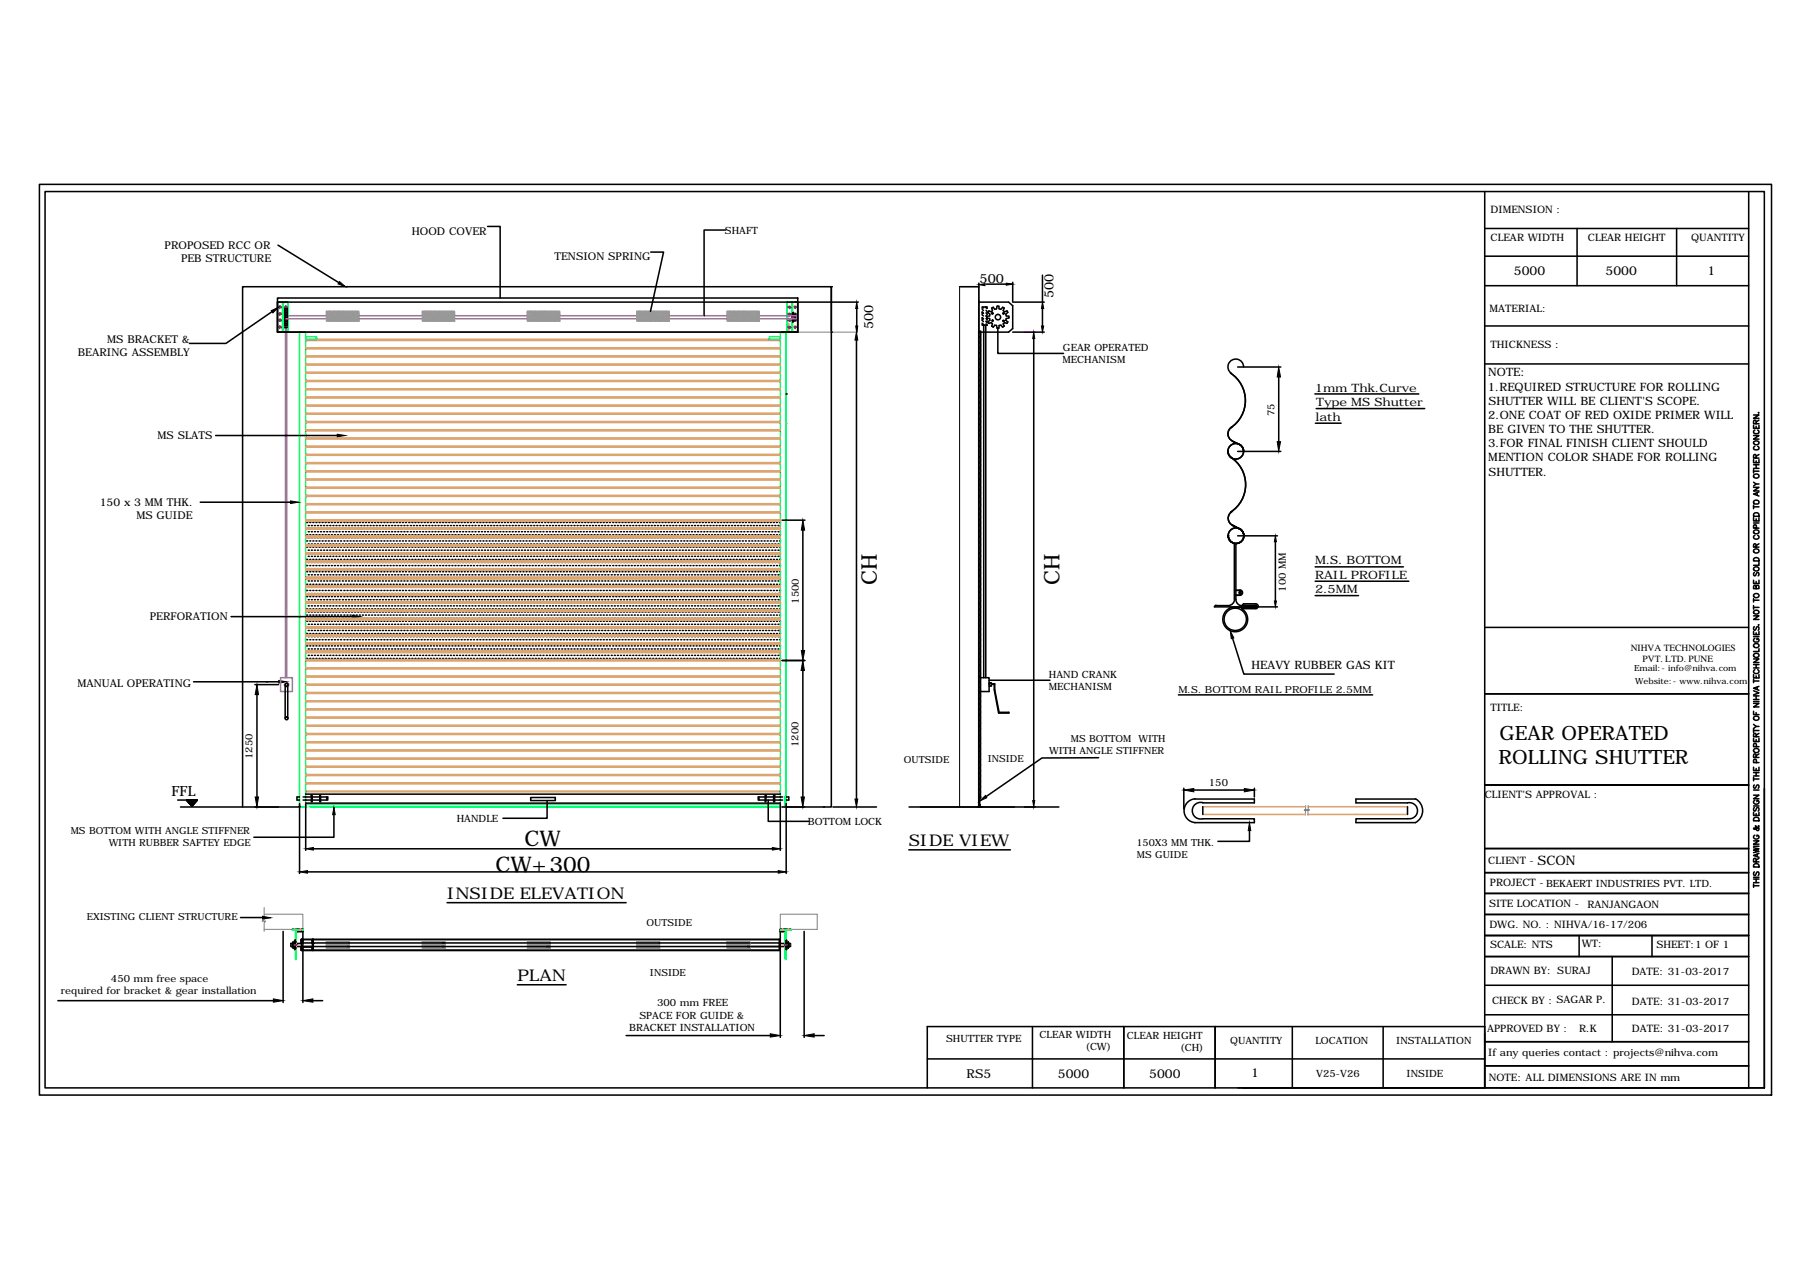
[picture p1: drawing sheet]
<svg xmlns="http://www.w3.org/2000/svg" width="297mm" height="210mm" viewBox="0 0 297 210" stroke-linecap="round" stroke-linejoin="round" font-family="sans-serif">
<defs><g id="words">
<g font-size="3.6">
<text x="144.7" y="96.5" transform="rotate(-90 144.7 96.5)">CH</text>
<text x="174.8" y="96.5" transform="rotate(-90 174.8 96.5)">CH</text>
<text x="81.8" y="143.8">CW+300</text>
<text x="86.6" y="139.6">CW</text>
</g>
<g font-size="3.3">
<text x="247.5" y="122">GEAR OPERATED</text>
<text x="247.3" y="126.1">ROLLING SHUTTER</text>
</g>
<g font-size="2.7">
<text x="150" y="139.6">SIDE VIEW</text>
<text x="73.8" y="148.4">INSIDE ELEVATION</text>
<text x="85.4" y="161.9">PLAN</text>
</g>
<text font-size="2.3" x="28.3" y="131.4">FFL</text>
<text font-size="2.2" x="253.7" y="142.8">SCON</text>
<g font-size="2.1">
<text x="161.7" y="46.6">500</text>
<text x="173.8" y="49.2" transform="rotate(-90 173.8 49.2)">500</text>
<text x="144.1" y="54.3" transform="rotate(-90 144.1 54.3)">500</text>
</g>
<g font-size="2">
<text x="249.8" y="45.4">5000</text>
<text x="265" y="45.4">5000</text>
<text x="281.8" y="45.4">1</text>
<text x="159.5" y="177.8">RS5</text>
<text x="174.6" y="177.9">5000</text>
<text x="189.6" y="177.9">5000</text>
<text x="206.5" y="177.8">1</text>
</g>
<g font-size="1.9">
<text x="217" y="64.6">1mm Thk.Curve</text>
<text x="245.5" y="64.5">1.REQUIRED STRUCTURE FOR ROLLING</text>
<text x="245.6" y="62.1">NOTE:</text>
<text x="217.1" y="69.5">lath</text>
<text x="217.2" y="67">Type MS Shutter</text>
<text x="245.6" y="69.1">2.ONE COAT OF RED OXIDE PRIMER WILL</text>
<text x="245.6" y="71.4">BE GIVEN TO THE SHUTTER.</text>
<text x="245.6" y="66.8">SHUTTER WILL BE CLIENT'S SCOPE.</text>
<text x="245.6" y="73.8">3.FOR FINAL FINISH CLIENT SHOULD</text>
<text x="245.6" y="76.1">MENTION COLOR SHADE FOR ROLLING</text>
<text x="245.6" y="78.5">SHUTTER.</text>
<text x="217" y="93.1">M.S. BOTTOM</text>
<text x="217" y="95.5">RAIL PROFILE</text>
<text x="217" y="97.9">2.5MM</text>
<text x="206.5" y="110.4">HEAVY RUBBER GAS KIT</text>
</g>
<g font-size="1.8">
<text x="27.2" y="41">PROPOSED RCC OR</text>
<text x="68" y="38.7">HOOD COVER</text>
<text x="29.9" y="43.3">PEB STRUCTURE</text>
<text x="91.5" y="42.9">TENSION SPRING</text>
<text x="12.9" y="58.8">BEARING ASSEMBLY</text>
<text x="17.7" y="56.6">MS BRACKET &amp;</text>
<text x="26" y="72.4">MS SLATS</text>
<text x="16.5" y="83.5">150 x 3 MM THK.</text>
<text x="22.5" y="85.7">MS GUIDE</text>
<text x="24.7" y="102.3">PERFORATION</text>
<text x="12.8" y="113.3">MANUAL OPERATING</text>
</g>
<g font-size="1.7">
<text x="246" y="35.1">DIMENSION :</text>
<text x="119.6" y="38.6">SHAFT</text>
<text x="246" y="39.8">CLEAR WIDTH</text>
<text x="262" y="39.8">CLEAR HEIGHT</text>
<text x="279.1" y="39.8">QUANTITY</text>
<text x="245.8" y="51.5">MATERIAL:</text>
<text x="175.3" y="59.9">MECHANISM</text>
<text x="175.4" y="57.9">GEAR OPERATED</text>
<text x="246" y="57.3">THICKNESS :</text>
<text x="210.3" y="68.7" transform="rotate(-90 210.3 68.7)">75</text>
<text x="131.8" y="99.6" transform="rotate(-90 131.8 99.6)">1500</text>
<text x="212.2" y="97.6" transform="rotate(-90 212.2 97.6)">100 MM</text>
<text x="173.1" y="111.9">HAND CRANK</text>
<text x="173.1" y="113.9">MECHANISM</text>
<text x="246" y="117.3">TITLE:</text>
<text x="41.7" y="125.3" transform="rotate(-90 41.7 125.3)">1250</text>
<text x="131.8" y="123.3" transform="rotate(-90 131.8 123.3)">1200</text>
<text x="199.5" y="129.7">150</text>
<text x="245" y="131.7">CLIENT'S APPROVAL :</text>
<text x="75.4" y="135.7">HANDLE</text>
<text x="133.3" y="136.1">BOTTOM LOCK</text>
<text x="245.6" y="142.6">CLIENT -</text>
<text x="245.7" y="149.6">SITE LOCATION -</text>
<text x="245.9" y="146.2">PROJECT - BEKAERT INDUSTRIES PVT. LTD.</text>
<text x="261.9" y="149.8">RANJANGAON</text>
<text x="245.8" y="153.1">DWG. NO. : NIHVA/16-17/206</text>
<text x="18.3" y="162">450 mm free space</text>
<text x="245.9" y="156.4">SCALE: NTS</text>
<text x="245.9" y="160.8">DRAWN BY: SURAJ</text>
<text x="261" y="156.3">WT:</text>
<text x="269.3" y="160.9">DATE: 31-03-2017</text>
<text x="273.3" y="156.4">SHEET:1 OF 1</text>
<text x="10.1" y="164.1">required for bracket &amp; gear installation</text>
<text x="108.4" y="166.1">300 mm FREE</text>
<text x="246.2" y="165.6">CHECK BY : SAGAR P.</text>
<text x="269.3" y="165.8">DATE: 31-03-2017</text>
<text x="103.8" y="170.2">BRACKET INSTALLATION</text>
<text x="105.5" y="168.1">SPACE FOR GUIDE &amp;</text>
<text x="156.1" y="172">SHUTTER TYPE</text>
<text x="171.6" y="171.3">CLEAR WIDTH</text>
<text x="179.1" y="173.3">(CW)</text>
<text x="186" y="171.5">CLEAR HEIGHT</text>
<text x="194.8" y="173.5">(CH)</text>
<text x="203" y="172.3">QUANTITY</text>
<text x="217.1" y="172.3">LOCATION</text>
<text x="230.4" y="172.3">INSTALLATION</text>
<text x="245.4" y="170.3">APPROVED BY :</text>
<text x="260.6" y="170.3">R.K</text>
<text x="269.3" y="170.3">DATE: 31-03-2017</text>
<text x="217.2" y="177.7">V25-V26</text>
<text x="232.1" y="177.7">INSIDE</text>
<text x="245.6" y="174.3">If any queries contact : projects@nihva.com</text>
<text x="245.7" y="178.3">NOTE: ALL DIMENSIONS ARE IN mm</text>
</g>
<g font-size="1.6">
<text x="269.1" y="107.4">NIHVA TECHNOLOGIES</text>
<text x="271.1" y="109.2">PVT. LTD. PUNE</text>
<text x="194.5" y="114.3">M.S. BOTTOM RAIL PROFILE 2.5MM</text>
<text x="149.2" y="125.9">OUTSIDE</text>
<text x="163" y="125.8">INSIDE</text>
<text x="173.1" y="124.5">WITH ANGLE STIFFNER</text>
<text x="176.7" y="122.5">MS BOTTOM WITH</text>
<text x="11.7" y="137.7">MS BOTTOM WITH ANGLE STIFFNER</text>
<text x="17.9" y="139.6">WITH RUBBER SAFTEY EDGE</text>
<text x="187.5" y="139.6">150X3 MM THK.</text>
<text x="187.6" y="141.5">MS GUIDE</text>
<text x="14.3" y="151.9">EXISTING CLIENT STRUCTURE</text>
<text x="106.7" y="152.8">OUTSIDE</text>
<text x="107.3" y="161.1">INSIDE</text>
</g>
<g font-size="1.4">
<text x="269.7" y="110.8">Email:- info@nihva.com</text>
<text x="269.8" y="112.9">Website:- www.nihva.com</text>
</g>
</g></defs>
<!-- layer: 0 -->
<g fill="none" stroke="#dda56e" stroke-width=".25">
<path d="M50.4 58.9h78.4M50.4 58.7h78.4M50.4 57.5h78.4M50.4 57.4h78.4M50.4 56.2h78.4M50.4 56h78.4M50.4 54.8h78.4M50.4 79.2h78.4M50.4 79.1h78.4M50.4 77.8h78.4M50.4 77.7h78.4M50.4 76.5h78.4"/>
<path d="M50.4 76.4h78.4M50.4 75.1h78.4M50.4 75h78.4M50.4 73.8h78.4M50.4 73.6h78.4M50.4 72.4h78.4M50.4 72.3h78.4M50.4 71.1h78.4M50.4 70.9h78.4M50.4 69.7h78.4M50.4 69.6h78.4M50.4 68.4h78.4"/>
<path d="M50.4 68.2h78.4M50.4 67h78.4M50.4 66.9h78.4M50.4 65.6h78.4M50.4 65.5h78.4M50.4 64.3h78.4M50.4 64.2h78.4M50.4 62.9h78.4M50.4 62.8h78.4M50.4 61.6h78.4M50.4 61.5h78.4M50.4 60.2h78.4"/>
<path d="M50.4 60.1h78.4M129.7 69.9h.1M50.4 99.4h78.4zM50.4 98h78.4zM50.4 96.7h78.4zM50.4 95.3h78.4zM50.4 94h78.4zM50.4 92.6h78.4zM50.4 91.3h78.4zM50.4 89.9h78.4zM50.4 88.5h78.4zM50.4 87.2h78.4z"/>
<path d="M50.4 85.8h78.4zM50.4 86h78.4M50.4 84.6h78.4M50.4 84.5h78.4M50.4 83.3h78.4M50.4 83.1h78.4M50.4 81.9h78.4M50.4 81.8h78.4M50.4 80.5h78.4M50.4 80.4h78.4M50.4 99.5h78.4M50.4 98.2h78.4"/>
<path d="M50.4 96.8h78.4M50.4 95.4h78.4M50.4 94.1h78.4M50.4 92.7h78.4M50.4 91.4h78.4M50.4 90h78.4M50.4 88.7h78.4M50.4 87.3h78.4M50.4 107.5h78.4zM50.4 106.2h78.4zM50.4 104.8h78.4zM50.4 103.4h78.4z"/>
<path d="M50.4 102.1h78.4zM50.4 100.7h78.4zM50.4 119.8h78.4M50.4 119.7h78.4M50.4 118.5h78.4M50.4 118.3h78.4M50.4 117.1h78.4M50.4 117h78.4M50.4 115.8h78.4M50.4 115.6h78.4M50.4 114.4h78.4M50.4 114.3h78.4"/>
<path d="M50.4 113.1h78.4M50.4 112.9h78.4M50.4 111.7h78.4M50.4 111.6h78.4M50.4 110.3h78.4M50.4 110.2h78.4M50.4 109h78.4M50.4 108.9h78.4M50.4 107.6h78.4M50.4 106.3h78.4M50.4 104.9h78.4M50.4 103.6h78.4"/>
<path d="M50.4 102.2h78.4M50.4 100.9h78.4M50.4 130.7h78.4M50.4 130.5h78.4M50.4 129.3h78.4M50.4 129.2h78.4M50.4 128h78.4M50.4 127.8h78.4M50.4 126.6h78.4M50.4 126.5h78.4M50.4 125.3h78.4M50.4 125.1h78.4"/>
<path d="M50.4 123.9h78.4M50.4 123.8h78.4M50.4 122.5h78.4M50.4 122.4h78.4M50.4 121.2h78.4M50.4 121.1h78.4M198.5 134.4h16.9M198.5 133.1h17M215.8 134.4h16.5M215.9 133.1h16.4"/>
</g>
<g fill="none" stroke="#0f0" stroke-width=".25">
<path d="M45.8 49.9h1.7v4.9h-1.7zM46.6 49.9v4.9M46.6 49.9h.3h-.2v4.9h.2h-.3zM46.6 53h.1M46.6 53.2h.1M46.6 51.5h.1M46.6 51.6h.1M46.7 50.9l.1 1.5M46.7 49.9v4.9M46.8 52.4l-.1 1.4h.2v-.1M46.8 52.4l-.1 1.4M46.9 51v1.4v-1.2l.1 .1v2l-.1 .2v-1.1v1.3z"/>
<path d="M46.9 51v-.1h-.2l.1 1.5M46.9 51.9v.9M47.2 51.8h-.2v1.1h.2M47.2 51.9v-.1v1M49.4 54.8h1v78.4h-1zM50.4 55.6h1.8v.4h-1.8M128.8 55.6h-1.9v.4h1.9M128.8 54.9h.8M129.9 49.9h1.7v4.9h-1.7zM129.9 54.8h1.7M130.7 49.9v4.9M130.8 49.9v4.9"/>
<path d="M128.8 133.2v-78.4h.9v78.4M48.2 153.4h1.8v.1h-1.8zM48.8 153.5v4.8h.1v-4.8M49 153.5h.2M129.6 153.5h.1v4.8h-.1zM130.4 153.5h.1h-1.7v-.1h1.7v.1"/>
<circle cx="46.2" cy="54" r=".15"/>
<circle cx="46.2" cy="51.8" r=".15"/>
<circle cx="46.2" cy="52.8" r=".15"/>
<circle cx="46.2" cy="50.7" r=".15"/>
<circle cx="47.2" cy="50.7" r=".15"/>
<circle cx="47.2" cy="54" r=".15"/>
<circle cx="130.3" cy="52.8" r=".15"/>
<circle cx="130.3" cy="51.8" r=".15"/>
<circle cx="130.3" cy="50.7" r=".15"/>
<circle cx="130.3" cy="54" r=".15"/>
<circle cx="131.2" cy="54" r=".15"/>
<circle cx="131.2" cy="51.8" r=".15"/>
<circle cx="131.2" cy="50.7" r=".15"/>
<circle cx="131.2" cy="52.8" r=".15"/>
</g>
<g fill="none" stroke="#000" stroke-width=".25">
<path d="M6.5 30.4h285.8v150.3h-285.8zM7.4 31.6h283.8v147.9h-283.8zM80.5 37.4h2v11.8M119.7 38h-3.5v14.1M245 31.6v147.9h43.6v-147.9M245 37.7h43.6M260.3 37.7v9.4M276.7 37.7v9.4M44.9 51.4l-7.6 5.3h-6M45.8 49.9h85.8v4.9h-85.8v-4.9h1.7M45.8 49.2h85.8v5.6h-85.8zM45.9 40.5l10 6.1"/>
<path d="M47 53.7v-2.8l.2 .1 .2-.1v2.8M47 51.3h.4M47 52.3h.4M47 52h.4M47 51.6h.4M47.4 53.4h-.4M47.4 53h-.4M47.4 52.7h-.4M47.4 54.1h-.4M47.4 53.7l-.2-.1-.2 .1M107.4 41.6h2.1l-2.2 9.8M130.8 51.6h.1v1.5h-.1z"/>
<path d="M130.8 51.7h.1M130.8 51.9h.1M130.8 52.8h.1M130.8 53h.1M130.8 52.1h.5M130.8 52.6h.5M130.9 52h.4v.7h-.4M130.9 51.8h.3v1.1h-.3M131.2 52.4h.1M131.2 49.9h10.4M137.2 47.3h.1M137.2 54.8h.1"/>
<path d="M137.2 47.3v7.2M141.3 56.1v75.8M141.4 50.9v3.9M158.4 47.3h3.1M161.5 49.9h4.9l.7 .5v3.8l-.7 .6h-4.9zM161.5 46.7v3.2M162.1 50.9v-.2h.8v.2M162.1 53.5v.2h.8M162.1 51.5v.4M162.1 51l.2 .3M162.1 51.5l.2 .2M162.1 52l.2 .1"/>
<path d="M162.1 53.3l.3 .4M162.1 50.7l.2 .1M162.1 52.5l.2 .1M162.3 52.6l-.2-.2v.5l.2 .2M162.3 53.7v58.1M162.6 50.7l.3 .2M162.7 53.7v58.1M162.7 46.9h4.4M162.7 51.2l.2 .2M162.7 51.6l.2 .2M162.7 52.1l.2 .2M162.7 52.6l.2 .1"/>
<path d="M162.7 53l.2 .2M162.7 53.5l.2 .2M162.8 52.5l.5 .1 .1 .3-.4 .2M162.9 52.3v.2M162.9 51.5v.4M162.9 52.4v.5M162.9 53.5v.2M162.9 52.2v.1M163 51.5l.4 .3-.1 .3-.5 .1M163.1 53.1l.1 .3M163.2 53.4l.4-.2 .2 .3-.2 .3M163.2 51.3l-.1 .3"/>
<path d="M163.6 50.8l.2 .5-.2 .2-.4-.2M163.7 53.8l.2 .2M163.7 51.6h.2v.2h-.2zM163.9 54l.3-.3h.3v.5M164.5 54.1h.3M164.7 54.2v4.1h10.8M165.5 50.7l.2 .2M165.5 50.7l-.3 .3h-.3l-.1-.5h-.3v.5h-.3l-.3-.3-.2 .2M165.5 54l-.3-.3h-.3l-.1 .5M165.5 51.6h.2v.2h-.2zM165.5 52.9h.2v.1h-.2zM165.7 53.8l-.2 .2"/>
<path d="M165.7 50.8l-.1 .5 .2 .2 .4-.2M166.2 51.3l.1 .3M166.2 53.4l-.4-.2-.2 .3 .1 .3M166.3 51.5l-.3 .3 .1 .3 .4 .1v.3l-.4 .1-.1 .3 .3 .2-.1 .3M167.1 54.8h5.2M167.1 46.6v3.3M167.2 49.9h5.1M170.6 55.9v76.2M172 45.4v4.5M172 50.9v2.9M245 47.1h43.6M245 42.3h43.6"/>
<path d="M245 53.8h43.6M35.6 71.9h20.1M129.7 65h.1M202.6 74.5h.1M203.1 61.6a5.4 5.4 0 0 1 0 9M203.1 75.5a5.4 5.4 0 0 1 0 9M203.2 75.5a1.29 1.29 0 0 1 .1-2.2 1.29 1.29 0 0 1 1.9 1.2 1.29 1.29 0 0 0-1.9-1.1 1.29 1.29 0 0 0 0 2.2M203.3 70.5a1.29 1.29 0 0 0-.7 1.1 1.29 1.29 0 0 0 .8 1.2 1.29 1.29 0 0 1-.2-2.3M203.4 72.8l1.2 .6-1.2-.6M204.2 74.5h7.2M204.2 60.6h7.2M204.6 73.4a1.29 1.29 0 0 1-.1 2.2 1.29 1.29 0 0 1-1.9-1.1"/>
<path d="M205.2 60.5a1.29 1.29 0 0 0-1.9-1.1 1.29 1.29 0 0 0-.1 2.2M211 62.2v10.7M217 65h17.1M217.1 69.8h4.2M217.2 67.4h17.9M245 60.1h43.6M289.4 75.8v.6h.9v-.6M289.4 71.9h.9l-.9 .6h.9M289.4 70.2v.5h.9v-.5M289.4 68.5h.9l-.9 .5h.9M289.4 77.5v.5M289.4 79.6l.4 .3"/>
<path d="M289.4 77.8h.9M289.4 77.3h.9M289.4 76.7h.9M289.4 78.4a.42 .42 0 0 1 .6-.2 .42 .42 0 0 1 .1 .6 .43 .43 0 0 1-.5 .1 .43 .43 0 0 1-.2-.5zM289.4 72.9a.45 .45 0 0 1 .6-.2 .45 .45 0 0 1 .2 .5 .44 .44 0 0 1-.5 .2 .44 .44 0 0 1-.3-.5zM289.6 73.6a.3 .3 0 0 0-.2 .4 .3 .3 0 0 0 .3 .2h.2a.3 .3 0 0 0 .4-.2 .3 .3 0 0 0-.2-.4M289.6 71a.3 .3 0 0 0-.2 .3 .3 .3 0 0 0 .3 .3h.2a.3 .3 0 0 0 .4-.3 .3 .3 0 0 0-.2-.3M289.8 75.6v-.5l-.3-.1-.1 .6h.9M289.8 69.9v-.5h-.3l-.1 .5h.9M289.8 70.3v.4M289.8 76.1v.3M289.8 76.7v.6"/>
<path d="M290.2 68.1h.1M290.3 79.9h-.5l-.4 .3M290.3 75l-.5 .3M290.3 69.3l-.5 .3M33 82.9h14.9M50.6 86.2h.1M50.6 87.2h.1M50.6 88.3h.1M50.6 89.3h.1M50.6 90.3h.1M50.6 91.3h.1M50.6 92.3h.1"/>
<path d="M50.6 93.3h.1M50.6 94.3h.1M50.6 95.4h.1M50.6 96.4h.1M50.6 97.4h.1M50.6 98.5h.1M50.6 99.5h.1M50.9 86.7h.1M50.9 87.7h.1M50.9 88.8h.1M50.9 89.8h.1M50.9 90.8h.1"/>
<path d="M50.9 91.8h.1M50.9 92.8h.1M50.9 93.8h.1M50.9 94.9h.1M50.9 95.9h.1M50.9 96.9h.1M50.9 97.9h.1M50.9 99h.1M50.9 100h.1M51.1 86.2h.1M51.1 87.2h.1M51.1 88.3h.1"/>
<path d="M51.1 89.3h.1M51.1 90.3h.1M51.1 91.3h.1M51.1 92.3h.1M51.1 93.3h.1M51.1 94.3h.1M51.1 95.4h.1M51.1 96.4h.1M51.1 97.4h.1M51.1 98.5h.1M51.1 99.5h.1M51.4 86.7h.1"/>
<path d="M51.4 87.7h.1M51.4 88.8h.1M51.4 89.8h.1M51.4 90.8h.1M51.4 91.8h.1M51.4 92.8h.1M51.4 93.8h.1M51.4 94.9h.1M51.4 95.9h.1M51.4 96.9h.1M51.4 97.9h.1M51.4 99h.1"/>
<path d="M51.4 100h.1M51.6 86.2h.1M51.6 87.2h.1M51.6 88.3h.1M51.6 89.3h.1M51.6 90.3h.1M51.6 91.3h.1M51.6 92.3h.1M51.6 93.3h.1M51.6 94.3h.1M51.6 95.4h.1M51.6 96.4h.1"/>
<path d="M51.6 97.4h.1M51.6 98.5h.1M51.6 99.5h.1M51.9 86.7h.1M51.9 87.7h.1M51.9 88.8h.1M51.9 89.8h.1M51.9 90.8h.1M51.9 91.8h.1M51.9 92.8h.1M51.9 93.8h.1M51.9 94.9h.1"/>
<path d="M51.9 95.9h.1M51.9 96.9h.1M51.9 97.9h.1M51.9 99h.1M51.9 100h.1M52.1 86.2h.1M52.1 87.2h.1M52.1 88.3h.1M52.1 89.3h.1M52.1 90.3h.1M52.1 91.3h.1M52.1 92.3h.1"/>
<path d="M52.1 93.3h.1M52.1 94.3h.1M52.1 95.4h.1M52.1 96.4h.1M52.1 97.4h.1M52.1 98.5h.1M52.1 99.5h.1M52.4 86.7h.1M52.4 87.7h.1M52.4 88.8h.1M52.4 89.8h.1M52.4 90.8h.1"/>
<path d="M52.4 91.8h.1M52.4 92.8h.1M52.4 93.8h.1M52.4 94.9h.1M52.4 95.9h.1M52.4 96.9h.1M52.4 97.9h.1M52.4 99h.1M52.4 100h.1M52.6 86.2h.1M52.6 87.2h.1M52.6 88.3h.1"/>
<path d="M52.6 89.3h.1M52.6 90.3h.1M52.6 91.3h.1M52.6 92.3h.1M52.6 93.3h.1M52.6 94.3h.1M52.6 95.4h.1M52.6 96.4h.1M52.6 97.4h.1M52.6 98.5h.1M52.6 99.5h.1M52.9 86.7h.1"/>
<path d="M52.9 87.7h.1M52.9 88.8h.1M52.9 89.8h.1M52.9 90.8h.1M52.9 91.8h.1M52.9 92.8h.1M52.9 93.8h.1M52.9 94.9h.1M52.9 95.9h.1M52.9 96.9h.1M52.9 97.9h.1M52.9 99h.1"/>
<path d="M52.9 100h.1M53.2 86.2h.1M53.2 87.2h.1M53.2 88.3h.1M53.2 89.3h.1M53.2 90.3h.1M53.2 91.3h.1M53.2 92.3h.1M53.2 93.3h.1M53.2 94.3h.1M53.2 95.4h.1M53.2 96.4h.1"/>
<path d="M53.2 97.4h.1M53.2 98.5h.1M53.2 99.5h.1M53.4 86.7h.1M53.4 87.7h.1M53.4 88.8h.1M53.4 89.8h.1M53.4 90.8h.1M53.4 91.8h.1M53.4 92.8h.1M53.4 93.8h.1M53.4 94.9h.1"/>
<path d="M53.4 95.9h.1M53.4 96.9h.1M53.4 97.9h.1M53.4 99h.1M53.4 100h.1M53.7 86.2h.1M53.7 87.2h.1M53.7 88.3h.1M53.7 89.3h.1M53.7 90.3h.1M53.7 91.3h.1M53.7 92.3h.1"/>
<path d="M53.7 93.3h.1M53.7 94.3h.1M53.7 95.4h.1M53.7 96.4h.1M53.7 97.4h.1M53.7 98.5h.1M53.7 99.5h.1M53.9 86.7h.1M53.9 87.7h.1M53.9 88.8h.1M53.9 89.8h.1M53.9 90.8h.1"/>
<path d="M53.9 91.8h.1M53.9 92.8h.1M53.9 93.8h.1M53.9 94.9h.1M53.9 95.9h.1M53.9 96.9h.1M53.9 97.9h.1M53.9 99h.1M53.9 100h.1M54.2 86.2h.1M54.2 87.2h.1M54.2 88.3h.1"/>
<path d="M54.2 89.3h.1M54.2 90.3h.1M54.2 91.3h.1M54.2 92.3h.1M54.2 93.3h.1M54.2 94.3h.1M54.2 95.4h.1M54.2 96.4h.1M54.2 97.4h.1M54.2 98.5h.1M54.2 99.5h.1M54.4 86.7h.1"/>
<path d="M54.4 87.7h.1M54.4 88.8h.1M54.4 89.8h.1M54.4 90.8h.1M54.4 91.8h.1M54.4 92.8h.1M54.4 93.8h.1M54.4 94.9h.1M54.4 95.9h.1M54.4 96.9h.1M54.4 97.9h.1M54.4 99h.1"/>
<path d="M54.4 100h.1M54.7 86.2h.1M54.7 87.2h.1M54.7 88.3h.1M54.7 89.3h.1M54.7 90.3h.1M54.7 91.3h.1M54.7 92.3h.1M54.7 93.3h.1M54.7 94.3h.1M54.7 95.4h.1M54.7 96.4h.1"/>
<path d="M54.7 97.4h.1M54.7 98.5h.1M54.7 99.5h.1M54.9 86.7h.1M54.9 87.7h.1M54.9 88.8h.1M54.9 89.8h.1M54.9 90.8h.1M54.9 91.8h.1M54.9 92.8h.1M54.9 93.8h.1M54.9 94.9h.1"/>
<path d="M54.9 95.9h.1M54.9 96.9h.1M54.9 97.9h.1M54.9 99h.1M54.9 100h.1M55.2 86.2h.1M55.2 87.2h.1M55.2 88.3h.1M55.2 89.3h.1M55.2 90.3h.1M55.2 91.3h.1M55.2 92.3h.1"/>
<path d="M55.2 93.3h.1M55.2 94.3h.1M55.2 95.4h.1M55.2 96.4h.1M55.2 97.4h.1M55.2 98.5h.1M55.2 99.5h.1M55.4 86.7h.1M55.4 87.7h.1M55.4 88.8h.1M55.4 89.8h.1M55.4 90.8h.1"/>
<path d="M55.4 91.8h.1M55.4 92.8h.1M55.4 93.8h.1M55.4 94.9h.1M55.4 95.9h.1M55.4 96.9h.1M55.4 97.9h.1M55.4 99h.1M55.4 100h.1M55.7 86.2h.1M55.7 87.2h.1M55.7 88.3h.1"/>
<path d="M55.7 89.3h.1M55.7 90.3h.1M55.7 91.3h.1M55.7 92.3h.1M55.7 93.3h.1M55.7 94.3h.1M55.7 95.4h.1M55.7 96.4h.1M55.7 97.4h.1M55.7 98.5h.1M55.7 99.5h.1M56 86.7h.1"/>
<path d="M56 87.7h.1M56 88.8h.1M56 89.8h.1M56 90.8h.1M56 91.8h.1M56 92.8h.1M56 93.8h.1M56 94.9h.1M56 95.9h.1M56 96.9h.1M56 97.9h.1M56 99h.1"/>
<path d="M56 100h.1M56.2 86.2h.1M56.2 87.2h.1M56.2 88.3h.1M56.2 89.3h.1M56.2 90.3h.1M56.2 91.3h.1M56.2 92.3h.1M56.2 93.3h.1M56.2 94.3h.1M56.2 95.4h.1M56.2 96.4h.1"/>
<path d="M56.2 97.4h.1M56.2 98.5h.1M56.2 99.5h.1M56.5 86.7h.1M56.5 87.7h.1M56.5 88.8h.1M56.5 89.8h.1M56.5 90.8h.1M56.5 91.8h.1M56.5 92.8h.1M56.5 93.8h.1M56.5 94.9h.1"/>
<path d="M56.5 95.9h.1M56.5 96.9h.1M56.5 97.9h.1M56.5 99h.1M56.5 100h.1M56.8 86.2h.1M56.8 87.2h.1M56.8 88.3h.1M56.8 89.3h.1M56.8 90.3h.1M56.8 91.3h.1M56.8 92.3h.1"/>
<path d="M56.8 93.3h.1M56.8 94.3h.1M56.8 95.4h.1M56.8 96.4h.1M56.8 97.4h.1M56.8 98.5h.1M56.8 99.5h.1M57 86.7h.1M57 87.7h.1M57 88.8h.1M57 89.8h.1M57 90.8h.1"/>
<path d="M57 91.8h.1M57 92.8h.1M57 93.8h.1M57 94.9h.1M57 95.9h.1M57 96.9h.1M57 97.9h.1M57 99h.1M57 100h.1M57.3 86.2h.1M57.3 87.2h.1M57.3 88.3h.1"/>
<path d="M57.3 89.3h.1M57.3 90.3h.1M57.3 91.3h.1M57.3 92.3h.1M57.3 93.3h.1M57.3 94.3h.1M57.3 95.4h.1M57.3 96.4h.1M57.3 97.4h.1M57.3 98.5h.1M57.3 99.5h.1M57.5 86.7h.1"/>
<path d="M57.5 87.7h.1M57.5 88.8h.1M57.5 89.8h.1M57.5 90.8h.1M57.5 91.8h.1M57.5 92.8h.1M57.5 93.8h.1M57.5 94.9h.1M57.5 95.9h.1M57.5 96.9h.1M57.5 97.9h.1M57.5 99h.1"/>
<path d="M57.5 100h.1M57.8 86.2h.1M57.8 87.2h.1M57.8 88.3h.1M57.8 89.3h.1M57.8 90.3h.1M57.8 91.3h.1M57.8 92.3h.1M57.8 93.3h.1M57.8 94.3h.1M57.8 95.4h.1M57.8 96.4h.1"/>
<path d="M57.8 97.4h.1M57.8 98.5h.1M57.8 99.5h.1M58 86.7h.1M58 87.7h.1M58 88.8h.1M58 89.8h.1M58 90.8h.1M58 91.8h.1M58 92.8h.1M58 93.8h.1M58 94.9h.1"/>
<path d="M58 95.9h.1M58 96.9h.1M58 97.9h.1M58 99h.1M58 100h.1M58.3 86.2h.1M58.3 87.2h.1M58.3 88.3h.1M58.3 89.3h.1M58.3 90.3h.1M58.3 91.3h.1M58.3 92.3h.1"/>
<path d="M58.3 93.3h.1M58.3 94.3h.1M58.3 95.4h.1M58.3 96.4h.1M58.3 97.4h.1M58.3 98.5h.1M58.3 99.5h.1M58.5 86.7h.1M58.5 87.7h.1M58.5 88.8h.1M58.5 89.8h.1M58.5 90.8h.1"/>
<path d="M58.5 91.8h.1M58.5 92.8h.1M58.5 93.8h.1M58.5 94.9h.1M58.5 95.9h.1M58.5 96.9h.1M58.5 97.9h.1M58.5 99h.1M58.5 100h.1M58.8 86.2h.1M58.8 87.2h.1M58.8 88.3h.1"/>
<path d="M58.8 89.3h.1M58.8 90.3h.1M58.8 91.3h.1M58.8 92.3h.1M58.8 93.3h.1M58.8 94.3h.1M58.8 95.4h.1M58.8 96.4h.1M58.8 97.4h.1M58.8 98.5h.1M58.8 99.5h.1M59 86.7h.1"/>
<path d="M59 87.7h.1M59 88.8h.1M59 89.8h.1M59 90.8h.1M59 91.8h.1M59 92.8h.1M59 93.8h.1M59 94.9h.1M59 95.9h.1M59 96.9h.1M59 97.9h.1M59 99h.1"/>
<path d="M59 100h.1M59.3 86.2h.1M59.3 87.2h.1M59.3 88.3h.1M59.3 89.3h.1M59.3 90.3h.1M59.3 91.3h.1M59.3 92.3h.1M59.3 93.3h.1M59.3 94.3h.1M59.3 95.4h.1M59.3 96.4h.1"/>
<path d="M59.3 97.4h.1M59.3 98.5h.1M59.3 99.5h.1M59.5 86.7h.1M59.5 87.7h.1M59.5 88.8h.1M59.5 89.8h.1M59.5 90.8h.1M59.5 91.8h.1M59.5 92.8h.1M59.5 93.8h.1M59.5 94.9h.1"/>
<path d="M59.5 95.9h.1M59.5 96.9h.1M59.5 97.9h.1M59.5 99h.1M59.5 100h.1M59.8 86.2h.1M59.8 87.2h.1M59.8 88.3h.1M59.8 89.3h.1M59.8 90.3h.1M59.8 91.3h.1M59.8 92.3h.1"/>
<path d="M59.8 93.3h.1M59.8 94.3h.1M59.8 95.4h.1M59.8 96.4h.1M59.8 97.4h.1M59.8 98.5h.1M59.8 99.5h.1M60.1 86.7h.1M60.1 87.7h.1M60.1 88.8h.1M60.1 89.8h.1M60.1 90.8h.1"/>
<path d="M60.1 91.8h.1M60.1 92.8h.1M60.1 93.8h.1M60.1 94.9h.1M60.1 95.9h.1M60.1 96.9h.1M60.1 97.9h.1M60.1 99h.1M60.1 100h.1M60.3 86.2h.1M60.3 87.2h.1M60.3 88.3h.1"/>
<path d="M60.3 89.3h.1M60.3 90.3h.1M60.3 91.3h.1M60.3 92.3h.1M60.3 93.3h.1M60.3 94.3h.1M60.3 95.4h.1M60.3 96.4h.1M60.3 97.4h.1M60.3 98.5h.1M60.3 99.5h.1M60.6 86.7h.1"/>
<path d="M60.6 87.7h.1M60.6 88.8h.1M60.6 89.8h.1M60.6 90.8h.1M60.6 91.8h.1M60.6 92.8h.1M60.6 93.8h.1M60.6 94.9h.1M60.6 95.9h.1M60.6 96.9h.1M60.6 97.9h.1M60.6 99h.1"/>
<path d="M60.6 100h.1M60.8 86.2h.1M60.8 87.2h.1M60.8 88.3h.1M60.8 89.3h.1M60.8 90.3h.1M60.8 91.3h.1M60.8 92.3h.1M60.8 93.3h.1M60.8 94.3h.1M60.8 95.4h.1M60.8 96.4h.1"/>
<path d="M60.8 97.4h.1M60.8 98.5h.1M60.8 99.5h.1M61.1 86.7h.1M61.1 87.7h.1M61.1 88.8h.1M61.1 89.8h.1M61.1 90.8h.1M61.1 91.8h.1M61.1 92.8h.1M61.1 93.8h.1M61.1 94.9h.1"/>
<path d="M61.1 95.9h.1M61.1 96.9h.1M61.1 97.9h.1M61.1 99h.1M61.1 100h.1M61.3 86.2h.1M61.3 87.2h.1M61.3 88.3h.1M61.3 89.3h.1M61.3 90.3h.1M61.3 91.3h.1M61.3 92.3h.1"/>
<path d="M61.3 93.3h.1M61.3 94.3h.1M61.3 95.4h.1M61.3 96.4h.1M61.3 97.4h.1M61.3 98.5h.1M61.3 99.5h.1M61.6 86.7h.1M61.6 87.7h.1M61.6 88.8h.1M61.6 89.8h.1M61.6 90.8h.1"/>
<path d="M61.6 91.8h.1M61.6 92.8h.1M61.6 93.8h.1M61.6 94.9h.1M61.6 95.9h.1M61.6 96.9h.1M61.6 97.9h.1M61.6 99h.1M61.6 100h.1M61.8 86.2h.1M61.8 87.2h.1M61.8 88.3h.1"/>
<path d="M61.8 89.3h.1M61.8 90.3h.1M61.8 91.3h.1M61.8 92.3h.1M61.8 93.3h.1M61.8 94.3h.1M61.8 95.4h.1M61.8 96.4h.1M61.8 97.4h.1M61.8 98.5h.1M61.8 99.5h.1M62.1 86.7h.1"/>
<path d="M62.1 87.7h.1M62.1 88.8h.1M62.1 89.8h.1M62.1 90.8h.1M62.1 91.8h.1M62.1 92.8h.1M62.1 93.8h.1M62.1 94.9h.1M62.1 95.9h.1M62.1 96.9h.1M62.1 97.9h.1M62.1 99h.1"/>
<path d="M62.1 100h.1M62.3 86.2h.1M62.3 87.2h.1M62.3 88.3h.1M62.3 89.3h.1M62.3 90.3h.1M62.3 91.3h.1M62.3 92.3h.1M62.3 93.3h.1M62.3 94.3h.1M62.3 95.4h.1M62.3 96.4h.1"/>
<path d="M62.3 97.4h.1M62.3 98.5h.1M62.3 99.5h.1M62.6 86.7h.1M62.6 87.7h.1M62.6 88.8h.1M62.6 89.8h.1M62.6 90.8h.1M62.6 91.8h.1M62.6 92.8h.1M62.6 93.8h.1M62.6 94.9h.1"/>
<path d="M62.6 95.9h.1M62.6 96.9h.1M62.6 97.9h.1M62.6 99h.1M62.6 100h.1M62.9 86.2h.1M62.9 87.2h.1M62.9 88.3h.1M62.9 89.3h.1M62.9 90.3h.1M62.9 91.3h.1M62.9 92.3h.1"/>
<path d="M62.9 93.3h.1M62.9 94.3h.1M62.9 95.4h.1M62.9 96.4h.1M62.9 97.4h.1M62.9 98.5h.1M62.9 99.5h.1M63.1 86.7h.1M63.1 87.7h.1M63.1 88.8h.1M63.1 89.8h.1M63.1 90.8h.1"/>
<path d="M63.1 91.8h.1M63.1 92.8h.1M63.1 93.8h.1M63.1 94.9h.1M63.1 95.9h.1M63.1 96.9h.1M63.1 97.9h.1M63.1 99h.1M63.1 100h.1M63.4 86.2h.1M63.4 87.2h.1M63.4 88.3h.1"/>
<path d="M63.4 89.3h.1M63.4 90.3h.1M63.4 91.3h.1M63.4 92.3h.1M63.4 93.3h.1M63.4 94.3h.1M63.4 95.4h.1M63.4 96.4h.1M63.4 97.4h.1M63.4 98.5h.1M63.4 99.5h.1M63.6 86.7h.1"/>
<path d="M63.6 87.7h.1M63.6 88.8h.1M63.6 89.8h.1M63.6 90.8h.1M63.6 91.8h.1M63.6 92.8h.1M63.6 93.8h.1M63.6 94.9h.1M63.6 95.9h.1M63.6 96.9h.1M63.6 97.9h.1M63.6 99h.1"/>
<path d="M63.6 100h.1M63.9 86.2h.1M63.9 87.2h.1M63.9 88.3h.1M63.9 89.3h.1M63.9 90.3h.1M63.9 91.3h.1M63.9 92.3h.1M63.9 93.3h.1M63.9 94.3h.1M63.9 95.4h.1M63.9 96.4h.1"/>
<path d="M63.9 97.4h.1M63.9 98.5h.1M63.9 99.5h.1M64.1 86.7h.1M64.1 87.7h.1M64.1 88.8h.1M64.1 89.8h.1M64.1 90.8h.1M64.1 91.8h.1M64.1 92.8h.1M64.1 93.8h.1M64.1 94.9h.1"/>
<path d="M64.1 95.9h.1M64.1 96.9h.1M64.1 97.9h.1M64.1 99h.1M64.1 100h.1M64.4 86.2h.1M64.4 87.2h.1M64.4 88.3h.1M64.4 89.3h.1M64.4 90.3h.1M64.4 91.3h.1M64.4 92.3h.1"/>
<path d="M64.4 93.3h.1M64.4 94.3h.1M64.4 95.4h.1M64.4 96.4h.1M64.4 97.4h.1M64.4 98.5h.1M64.4 99.5h.1M64.6 86.7h.1M64.6 87.7h.1M64.6 88.8h.1M64.6 89.8h.1M64.6 90.8h.1"/>
<path d="M64.6 91.8h.1M64.6 92.8h.1M64.6 93.8h.1M64.6 94.9h.1M64.6 95.9h.1M64.6 96.9h.1M64.6 97.9h.1M64.6 99h.1M64.6 100h.1M64.9 86.2h.1M64.9 87.2h.1M64.9 88.3h.1"/>
<path d="M64.9 89.3h.1M64.9 90.3h.1M64.9 91.3h.1M64.9 92.3h.1M64.9 93.3h.1M64.9 94.3h.1M64.9 95.4h.1M64.9 96.4h.1M64.9 97.4h.1M64.9 98.5h.1M64.9 99.5h.1M65.1 86.7h.1"/>
<path d="M65.1 87.7h.1M65.1 88.8h.1M65.1 89.8h.1M65.1 90.8h.1M65.1 91.8h.1M65.1 92.8h.1M65.1 93.8h.1M65.1 94.9h.1M65.1 95.9h.1M65.1 96.9h.1M65.1 97.9h.1M65.1 99h.1"/>
<path d="M65.1 100h.1M65.4 86.2h.1M65.4 87.2h.1M65.4 88.3h.1M65.4 89.3h.1M65.4 90.3h.1M65.4 91.3h.1M65.4 92.3h.1M65.4 93.3h.1M65.4 94.3h.1M65.4 95.4h.1M65.4 96.4h.1"/>
<path d="M65.4 97.4h.1M65.4 98.5h.1M65.4 99.5h.1M65.6 86.7h.1M65.6 87.7h.1M65.6 88.8h.1M65.6 89.8h.1M65.6 90.8h.1M65.6 91.8h.1M65.6 92.8h.1M65.6 93.8h.1M65.6 94.9h.1"/>
<path d="M65.6 95.9h.1M65.6 96.9h.1M65.6 97.9h.1M65.6 99h.1M65.6 100h.1M65.9 86.2h.1M65.9 87.2h.1M65.9 88.3h.1M65.9 89.3h.1M65.9 90.3h.1M65.9 91.3h.1M65.9 92.3h.1"/>
<path d="M65.9 93.3h.1M65.9 94.3h.1M65.9 95.4h.1M65.9 96.4h.1M65.9 97.4h.1M65.9 98.5h.1M65.9 99.5h.1M66.2 86.7h.1M66.2 87.7h.1M66.2 88.8h.1M66.2 89.8h.1M66.2 90.8h.1"/>
<path d="M66.2 91.8h.1M66.2 92.8h.1M66.2 93.8h.1M66.2 94.9h.1M66.2 95.9h.1M66.2 96.9h.1M66.2 97.9h.1M66.2 99h.1M66.2 100h.1M66.4 86.2h.1M66.4 87.2h.1M66.4 88.3h.1"/>
<path d="M66.4 89.3h.1M66.4 90.3h.1M66.4 91.3h.1M66.4 92.3h.1M66.4 93.3h.1M66.4 94.3h.1M66.4 95.4h.1M66.4 96.4h.1M66.4 97.4h.1M66.4 98.5h.1M66.4 99.5h.1M66.7 86.7h.1"/>
<path d="M66.7 87.7h.1M66.7 88.8h.1M66.7 89.8h.1M66.7 90.8h.1M66.7 91.8h.1M66.7 92.8h.1M66.7 93.8h.1M66.7 94.9h.1M66.7 95.9h.1M66.7 96.9h.1M66.7 97.9h.1M66.7 99h.1"/>
<path d="M66.7 100h.1M66.9 86.2h.1M66.9 87.2h.1M66.9 88.3h.1M66.9 89.3h.1M66.9 90.3h.1M66.9 91.3h.1M66.9 92.3h.1M66.9 93.3h.1M66.9 94.3h.1M66.9 95.4h.1M66.9 96.4h.1"/>
<path d="M66.9 97.4h.1M66.9 98.5h.1M66.9 99.5h.1M67.2 86.7h.1M67.2 87.7h.1M67.2 88.8h.1M67.2 89.8h.1M67.2 90.8h.1M67.2 91.8h.1M67.2 92.8h.1M67.2 93.8h.1M67.2 94.9h.1"/>
<path d="M67.2 95.9h.1M67.2 96.9h.1M67.2 97.9h.1M67.2 99h.1M67.2 100h.1M67.5 86.2h.1M67.5 87.2h.1M67.5 88.3h.1M67.5 89.3h.1M67.5 90.3h.1M67.5 91.3h.1M67.5 92.3h.1"/>
<path d="M67.5 93.3h.1M67.5 94.3h.1M67.5 95.4h.1M67.5 96.4h.1M67.5 97.4h.1M67.5 98.5h.1M67.5 99.5h.1M67.7 86.7h.1M67.7 87.7h.1M67.7 88.8h.1M67.7 89.8h.1M67.7 90.8h.1"/>
<path d="M67.7 91.8h.1M67.7 92.8h.1M67.7 93.8h.1M67.7 94.9h.1M67.7 95.9h.1M67.7 96.9h.1M67.7 97.9h.1M67.7 99h.1M67.7 100h.1M68 86.2h.1M68 87.2h.1M68 88.3h.1"/>
<path d="M68 89.3h.1M68 90.3h.1M68 91.3h.1M68 92.3h.1M68 93.3h.1M68 94.3h.1M68 95.4h.1M68 96.4h.1M68 97.4h.1M68 98.5h.1M68 99.5h.1M68.2 86.7h.1"/>
<path d="M68.2 87.7h.1M68.2 88.8h.1M68.2 89.8h.1M68.2 90.8h.1M68.2 91.8h.1M68.2 92.8h.1M68.2 93.8h.1M68.2 94.9h.1M68.2 95.9h.1M68.2 96.9h.1M68.2 97.9h.1M68.2 99h.1"/>
<path d="M68.2 100h.1M68.5 86.2h.1M68.5 87.2h.1M68.5 88.3h.1M68.5 89.3h.1M68.5 90.3h.1M68.5 91.3h.1M68.5 92.3h.1M68.5 93.3h.1M68.5 94.3h.1M68.5 95.4h.1M68.5 96.4h.1"/>
<path d="M68.5 97.4h.1M68.5 98.5h.1M68.5 99.5h.1M68.7 86.7h.1M68.7 87.7h.1M68.7 88.8h.1M68.7 89.8h.1M68.7 90.8h.1M68.7 91.8h.1M68.7 92.8h.1M68.7 93.8h.1M68.7 94.9h.1"/>
<path d="M68.7 95.9h.1M68.7 96.9h.1M68.7 97.9h.1M68.7 99h.1M68.7 100h.1M69 86.2h.1M69 87.2h.1M69 88.3h.1M69 89.3h.1M69 90.3h.1M69 91.3h.1M69 92.3h.1"/>
<path d="M69 93.3h.1M69 94.3h.1M69 95.4h.1M69 96.4h.1M69 97.4h.1M69 98.5h.1M69 99.5h.1M69.2 86.7h.1M69.2 87.7h.1M69.2 88.8h.1M69.2 89.8h.1M69.2 90.8h.1"/>
<path d="M69.2 91.8h.1M69.2 92.8h.1M69.2 93.8h.1M69.2 94.9h.1M69.2 95.9h.1M69.2 96.9h.1M69.2 97.9h.1M69.2 99h.1M69.2 100h.1M69.5 86.2h.1M69.5 87.2h.1M69.5 88.3h.1"/>
<path d="M69.5 89.3h.1M69.5 90.3h.1M69.5 91.3h.1M69.5 92.3h.1M69.5 93.3h.1M69.5 94.3h.1M69.5 95.4h.1M69.5 96.4h.1M69.5 97.4h.1M69.5 98.5h.1M69.5 99.5h.1M69.8 86.7h.1"/>
<path d="M69.8 87.7h.1M69.8 88.8h.1M69.8 89.8h.1M69.8 90.8h.1M69.8 91.8h.1M69.8 92.8h.1M69.8 93.8h.1M69.8 94.9h.1M69.8 95.9h.1M69.8 96.9h.1M69.8 97.9h.1M69.8 99h.1"/>
<path d="M69.8 100h.1M70 86.2h.1M70 87.2h.1M70 88.3h.1M70 89.3h.1M70 90.3h.1M70 91.3h.1M70 92.3h.1M70 93.3h.1M70 94.3h.1M70 95.4h.1M70 96.4h.1"/>
<path d="M70 97.4h.1M70 98.5h.1M70 99.5h.1M70.3 86.7h.1M70.3 87.7h.1M70.3 88.8h.1M70.3 89.8h.1M70.3 90.8h.1M70.3 91.8h.1M70.3 92.8h.1M70.3 93.8h.1M70.3 94.9h.1"/>
<path d="M70.3 95.9h.1M70.3 96.9h.1M70.3 97.9h.1M70.3 99h.1M70.3 100h.1M70.5 86.2h.1M70.5 87.2h.1M70.5 88.3h.1M70.5 89.3h.1M70.5 90.3h.1M70.5 91.3h.1M70.5 92.3h.1"/>
<path d="M70.5 93.3h.1M70.5 94.3h.1M70.5 95.4h.1M70.5 96.4h.1M70.5 97.4h.1M70.5 98.5h.1M70.5 99.5h.1M70.8 86.7h.1M70.8 87.7h.1M70.8 88.8h.1M70.8 89.8h.1M70.8 90.8h.1"/>
<path d="M70.8 91.8h.1M70.8 92.8h.1M70.8 93.8h.1M70.8 94.9h.1M70.8 95.9h.1M70.8 96.9h.1M70.8 97.9h.1M70.8 99h.1M70.8 100h.1M71 86.2h.1M71 87.2h.1M71 88.3h.1"/>
<path d="M71 89.3h.1M71 90.3h.1M71 91.3h.1M71 92.3h.1M71 93.3h.1M71 94.3h.1M71 95.4h.1M71 96.4h.1M71 97.4h.1M71 98.5h.1M71 99.5h.1M71.3 86.7h.1"/>
<path d="M71.3 87.7h.1M71.3 88.8h.1M71.3 89.8h.1M71.3 90.8h.1M71.3 91.8h.1M71.3 92.8h.1M71.3 93.8h.1M71.3 94.9h.1M71.3 95.9h.1M71.3 96.9h.1M71.3 97.9h.1M71.3 99h.1"/>
<path d="M71.3 100h.1M71.5 86.2h.1M71.5 87.2h.1M71.5 88.3h.1M71.5 89.3h.1M71.5 90.3h.1M71.5 91.3h.1M71.5 92.3h.1M71.5 93.3h.1M71.5 94.3h.1M71.5 95.4h.1M71.5 96.4h.1"/>
<path d="M71.5 97.4h.1M71.5 98.5h.1M71.5 99.5h.1M71.8 86.7h.1M71.8 87.7h.1M71.8 88.8h.1M71.8 89.8h.1M71.8 90.8h.1M71.8 91.8h.1M71.8 92.8h.1M71.8 93.8h.1M71.8 94.9h.1"/>
<path d="M71.8 95.9h.1M71.8 96.9h.1M71.8 97.9h.1M71.8 99h.1M71.8 100h.1M72 86.2h.1M72 87.2h.1M72 88.3h.1M72 89.3h.1M72 90.3h.1M72 91.3h.1M72 92.3h.1"/>
<path d="M72 93.3h.1M72 94.3h.1M72 95.4h.1M72 96.4h.1M72 97.4h.1M72 98.5h.1M72 99.5h.1M72.3 86.7h.1M72.3 87.7h.1M72.3 88.8h.1M72.3 89.8h.1M72.3 90.8h.1"/>
<path d="M72.3 91.8h.1M72.3 92.8h.1M72.3 93.8h.1M72.3 94.9h.1M72.3 95.9h.1M72.3 96.9h.1M72.3 97.9h.1M72.3 99h.1M72.3 100h.1M72.5 86.2h.1M72.5 87.2h.1M72.5 88.3h.1"/>
<path d="M72.5 89.3h.1M72.5 90.3h.1M72.5 91.3h.1M72.5 92.3h.1M72.5 93.3h.1M72.5 94.3h.1M72.5 95.4h.1M72.5 96.4h.1M72.5 97.4h.1M72.5 98.5h.1M72.5 99.5h.1M72.8 86.7h.1"/>
<path d="M72.8 87.7h.1M72.8 88.8h.1M72.8 89.8h.1M72.8 90.8h.1M72.8 91.8h.1M72.8 92.8h.1M72.8 93.8h.1M72.8 94.9h.1M72.8 95.9h.1M72.8 96.9h.1M72.8 97.9h.1M72.8 99h.1"/>
<path d="M72.8 100h.1M73.1 86.2h.1M73.1 87.2h.1M73.1 88.3h.1M73.1 89.3h.1M73.1 90.3h.1M73.1 91.3h.1M73.1 92.3h.1M73.1 93.3h.1M73.1 94.3h.1M73.1 95.4h.1M73.1 96.4h.1"/>
<path d="M73.1 97.4h.1M73.1 98.5h.1M73.1 99.5h.1M73.3 86.7h.1M73.3 87.7h.1M73.3 88.8h.1M73.3 89.8h.1M73.3 90.8h.1M73.3 91.8h.1M73.3 92.8h.1M73.3 93.8h.1M73.3 94.9h.1"/>
<path d="M73.3 95.9h.1M73.3 96.9h.1M73.3 97.9h.1M73.3 99h.1M73.3 100h.1M73.6 86.2h.1M73.6 87.2h.1M73.6 88.3h.1M73.6 89.3h.1M73.6 90.3h.1M73.6 91.3h.1M73.6 92.3h.1"/>
<path d="M73.6 93.3h.1M73.6 94.3h.1M73.6 95.4h.1M73.6 96.4h.1M73.6 97.4h.1M73.6 98.5h.1M73.6 99.5h.1M73.8 86.7h.1M73.8 87.7h.1M73.8 88.8h.1M73.8 89.8h.1M73.8 90.8h.1"/>
<path d="M73.8 91.8h.1M73.8 92.8h.1M73.8 93.8h.1M73.8 94.9h.1M73.8 95.9h.1M73.8 96.9h.1M73.8 97.9h.1M73.8 99h.1M73.8 100h.1M74.1 86.2h.1M74.1 87.2h.1M74.1 88.3h.1"/>
<path d="M74.1 89.3h.1M74.1 90.3h.1M74.1 91.3h.1M74.1 92.3h.1M74.1 93.3h.1M74.1 94.3h.1M74.1 95.4h.1M74.1 96.4h.1M74.1 97.4h.1M74.1 98.5h.1M74.1 99.5h.1M74.3 86.7h.1"/>
<path d="M74.3 87.7h.1M74.3 88.8h.1M74.3 89.8h.1M74.3 90.8h.1M74.3 91.8h.1M74.3 92.8h.1M74.3 93.8h.1M74.3 94.9h.1M74.3 95.9h.1M74.3 96.9h.1M74.3 97.9h.1M74.3 99h.1"/>
<path d="M74.3 100h.1M74.6 86.2h.1M74.6 87.2h.1M74.6 88.3h.1M74.6 89.3h.1M74.6 90.3h.1M74.6 91.3h.1M74.6 92.3h.1M74.6 93.3h.1M74.6 94.3h.1M74.6 95.4h.1M74.6 96.4h.1"/>
<path d="M74.6 97.4h.1M74.6 98.5h.1M74.6 99.5h.1M74.8 86.7h.1M74.8 87.7h.1M74.8 88.8h.1M74.8 89.8h.1M74.8 90.8h.1M74.8 91.8h.1M74.8 92.8h.1M74.8 93.8h.1M74.8 94.9h.1"/>
<path d="M74.8 95.9h.1M74.8 96.9h.1M74.8 97.9h.1M74.8 99h.1M74.8 100h.1M75.1 86.2h.1M75.1 87.2h.1M75.1 88.3h.1M75.1 89.3h.1M75.1 90.3h.1M75.1 91.3h.1M75.1 92.3h.1"/>
<path d="M75.1 93.3h.1M75.1 94.3h.1M75.1 95.4h.1M75.1 96.4h.1M75.1 97.4h.1M75.1 98.5h.1M75.1 99.5h.1M75.3 86.7h.1M75.3 87.7h.1M75.3 88.8h.1M75.3 89.8h.1M75.3 90.8h.1"/>
<path d="M75.3 91.8h.1M75.3 92.8h.1M75.3 93.8h.1M75.3 94.9h.1M75.3 95.9h.1M75.3 96.9h.1M75.3 97.9h.1M75.3 99h.1M75.3 100h.1M75.6 86.2h.1M75.6 87.2h.1M75.6 88.3h.1"/>
<path d="M75.6 89.3h.1M75.6 90.3h.1M75.6 91.3h.1M75.6 92.3h.1M75.6 93.3h.1M75.6 94.3h.1M75.6 95.4h.1M75.6 96.4h.1M75.6 97.4h.1M75.6 98.5h.1M75.6 99.5h.1M75.8 86.7h.1"/>
<path d="M75.8 87.7h.1M75.8 88.8h.1M75.8 89.8h.1M75.8 90.8h.1M75.8 91.8h.1M75.8 92.8h.1M75.8 93.8h.1M75.8 94.9h.1M75.8 95.9h.1M75.8 96.9h.1M75.8 97.9h.1M75.8 99h.1"/>
<path d="M75.8 100h.1M76.1 86.2h.1M76.1 87.2h.1M76.1 88.3h.1M76.1 89.3h.1M76.1 90.3h.1M76.1 91.3h.1M76.1 92.3h.1M76.1 93.3h.1M76.1 94.3h.1M76.1 95.4h.1M76.1 96.4h.1"/>
<path d="M76.1 97.4h.1M76.1 98.5h.1M76.1 99.5h.1M76.4 86.7h.1M76.4 87.7h.1M76.4 88.8h.1M76.4 89.8h.1M76.4 90.8h.1M76.4 91.8h.1M76.4 92.8h.1M76.4 93.8h.1M76.4 94.9h.1"/>
<path d="M76.4 95.9h.1M76.4 96.9h.1M76.4 97.9h.1M76.4 99h.1M76.4 100h.1M76.6 86.2h.1M76.6 87.2h.1M76.6 88.3h.1M76.6 89.3h.1M76.6 90.3h.1M76.6 91.3h.1M76.6 92.3h.1"/>
<path d="M76.6 93.3h.1M76.6 94.3h.1M76.6 95.4h.1M76.6 96.4h.1M76.6 97.4h.1M76.6 98.5h.1M76.6 99.5h.1M76.9 86.7h.1M76.9 87.7h.1M76.9 88.8h.1M76.9 89.8h.1M76.9 90.8h.1"/>
<path d="M76.9 91.8h.1M76.9 92.8h.1M76.9 93.8h.1M76.9 94.9h.1M76.9 95.9h.1M76.9 96.9h.1M76.9 97.9h.1M76.9 99h.1M76.9 100h.1M77.1 86.2h.1M77.1 87.2h.1M77.1 88.3h.1"/>
<path d="M77.1 89.3h.1M77.1 90.3h.1M77.1 91.3h.1M77.1 92.3h.1M77.1 93.3h.1M77.1 94.3h.1M77.1 95.4h.1M77.1 96.4h.1M77.1 97.4h.1M77.1 98.5h.1M77.1 99.5h.1M77.4 86.7h.1"/>
<path d="M77.4 87.7h.1M77.4 88.8h.1M77.4 89.8h.1M77.4 90.8h.1M77.4 91.8h.1M77.4 92.8h.1M77.4 93.8h.1M77.4 94.9h.1M77.4 95.9h.1M77.4 96.9h.1M77.4 97.9h.1M77.4 99h.1"/>
<path d="M77.4 100h.1M77.6 86.2h.1M77.6 87.2h.1M77.6 88.3h.1M77.6 89.3h.1M77.6 90.3h.1M77.6 91.3h.1M77.6 92.3h.1M77.6 93.3h.1M77.6 94.3h.1M77.6 95.4h.1M77.6 96.4h.1"/>
<path d="M77.6 97.4h.1M77.6 98.5h.1M77.6 99.5h.1M77.9 86.7h.1M77.9 87.7h.1M77.9 88.8h.1M77.9 89.8h.1M77.9 90.8h.1M77.9 91.8h.1M77.9 92.8h.1M77.9 93.8h.1M77.9 94.9h.1"/>
<path d="M77.9 95.9h.1M77.9 96.9h.1M77.9 97.9h.1M77.9 99h.1M77.9 100h.1M78.1 86.2h.1M78.1 87.2h.1M78.1 88.3h.1M78.1 89.3h.1M78.1 90.3h.1M78.1 91.3h.1M78.1 92.3h.1"/>
<path d="M78.1 93.3h.1M78.1 94.3h.1M78.1 95.4h.1M78.1 96.4h.1M78.1 97.4h.1M78.1 98.5h.1M78.1 99.5h.1M78.4 86.7h.1M78.4 87.7h.1M78.4 88.8h.1M78.4 89.8h.1M78.4 90.8h.1"/>
<path d="M78.4 91.8h.1M78.4 92.8h.1M78.4 93.8h.1M78.4 94.9h.1M78.4 95.9h.1M78.4 96.9h.1M78.4 97.9h.1M78.4 99h.1M78.4 100h.1M78.7 86.2h.1M78.7 87.2h.1M78.7 88.3h.1"/>
<path d="M78.7 89.3h.1M78.7 90.3h.1M78.7 91.3h.1M78.7 92.3h.1M78.7 93.3h.1M78.7 94.3h.1M78.7 95.4h.1M78.7 96.4h.1M78.7 97.4h.1M78.7 98.5h.1M78.7 99.5h.1M78.9 86.7h.1"/>
<path d="M78.9 87.7h.1M78.9 88.8h.1M78.9 89.8h.1M78.9 90.8h.1M78.9 91.8h.1M78.9 92.8h.1M78.9 93.8h.1M78.9 94.9h.1M78.9 95.9h.1M78.9 96.9h.1M78.9 97.9h.1M78.9 99h.1"/>
<path d="M78.9 100h.1M79.2 86.2h.1M79.2 87.2h.1M79.2 88.3h.1M79.2 89.3h.1M79.2 90.3h.1M79.2 91.3h.1M79.2 92.3h.1M79.2 93.3h.1M79.2 94.3h.1M79.2 95.4h.1M79.2 96.4h.1"/>
<path d="M79.2 97.4h.1M79.2 98.5h.1M79.2 99.5h.1M79.4 86.7h.1M79.4 87.7h.1M79.4 88.8h.1M79.4 89.8h.1M79.4 90.8h.1M79.4 91.8h.1M79.4 92.8h.1M79.4 93.8h.1M79.4 94.9h.1"/>
<path d="M79.4 95.9h.1M79.4 96.9h.1M79.4 97.9h.1M79.4 99h.1M79.4 100h.1M79.7 86.2h.1M79.7 87.2h.1M79.7 88.3h.1M79.7 89.3h.1M79.7 90.3h.1M79.7 91.3h.1M79.7 92.3h.1"/>
<path d="M79.7 93.3h.1M79.7 94.3h.1M79.7 95.4h.1M79.7 96.4h.1M79.7 97.4h.1M79.7 98.5h.1M79.7 99.5h.1M80 86.7h.1M80 87.7h.1M80 88.8h.1M80 89.8h.1M80 90.8h.1"/>
<path d="M80 91.8h.1M80 92.8h.1M80 93.8h.1M80 94.9h.1M80 95.9h.1M80 96.9h.1M80 97.9h.1M80 99h.1M80 100h.1M80.2 86.2h.1M80.2 87.2h.1M80.2 88.3h.1"/>
<path d="M80.2 89.3h.1M80.2 90.3h.1M80.2 91.3h.1M80.2 92.3h.1M80.2 93.3h.1M80.2 94.3h.1M80.2 95.4h.1M80.2 96.4h.1M80.2 97.4h.1M80.2 98.5h.1M80.2 99.5h.1M80.5 86.7h.1"/>
<path d="M80.5 87.7h.1M80.5 88.8h.1M80.5 89.8h.1M80.5 90.8h.1M80.5 91.8h.1M80.5 92.8h.1M80.5 93.8h.1M80.5 94.9h.1M80.5 95.9h.1M80.5 96.9h.1M80.5 97.9h.1M80.5 99h.1"/>
<path d="M80.5 100h.1M80.7 86.2h.1M80.7 87.2h.1M80.7 88.3h.1M80.7 89.3h.1M80.7 90.3h.1M80.7 91.3h.1M80.7 92.3h.1M80.7 93.3h.1M80.7 94.3h.1M80.7 95.4h.1M80.7 96.4h.1"/>
<path d="M80.7 97.4h.1M80.7 98.5h.1M80.7 99.5h.1M81 86.7h.1M81 87.7h.1M81 88.8h.1M81 89.8h.1M81 90.8h.1M81 91.8h.1M81 92.8h.1M81 93.8h.1M81 94.9h.1"/>
<path d="M81 95.9h.1M81 96.9h.1M81 97.9h.1M81 99h.1M81 100h.1M81.2 86.2h.1M81.2 87.2h.1M81.2 88.3h.1M81.2 89.3h.1M81.2 90.3h.1M81.2 91.3h.1M81.2 92.3h.1"/>
<path d="M81.2 93.3h.1M81.2 94.3h.1M81.2 95.4h.1M81.2 96.4h.1M81.2 97.4h.1M81.2 98.5h.1M81.2 99.5h.1M81.5 86.7h.1M81.5 87.7h.1M81.5 88.8h.1M81.5 89.8h.1M81.5 90.8h.1"/>
<path d="M81.5 91.8h.1M81.5 92.8h.1M81.5 93.8h.1M81.5 94.9h.1M81.5 95.9h.1M81.5 96.9h.1M81.5 97.9h.1M81.5 99h.1M81.5 100h.1M81.7 86.2h.1M81.7 87.2h.1M81.7 88.3h.1"/>
<path d="M81.7 89.3h.1M81.7 90.3h.1M81.7 91.3h.1M81.7 92.3h.1M81.7 93.3h.1M81.7 94.3h.1M81.7 95.4h.1M81.7 96.4h.1M81.7 97.4h.1M81.7 98.5h.1M81.7 99.5h.1M82 86.7h.1"/>
<path d="M82 87.7h.1M82 88.8h.1M82 89.8h.1M82 90.8h.1M82 91.8h.1M82 92.8h.1M82 93.8h.1M82 94.9h.1M82 95.9h.1M82 96.9h.1M82 97.9h.1M82 99h.1"/>
<path d="M82 100h.1M82.2 86.2h.1M82.2 87.2h.1M82.2 88.3h.1M82.2 89.3h.1M82.2 90.3h.1M82.2 91.3h.1M82.2 92.3h.1M82.2 93.3h.1M82.2 94.3h.1M82.2 95.4h.1M82.2 96.4h.1"/>
<path d="M82.2 97.4h.1M82.2 98.5h.1M82.2 99.5h.1M82.5 86.7h.1M82.5 87.7h.1M82.5 88.8h.1M82.5 89.8h.1M82.5 90.8h.1M82.5 91.8h.1M82.5 92.8h.1M82.5 93.8h.1M82.5 94.9h.1"/>
<path d="M82.5 95.9h.1M82.5 96.9h.1M82.5 97.9h.1M82.5 99h.1M82.5 100h.1M82.7 86.2h.1M82.7 87.2h.1M82.7 88.3h.1M82.7 89.3h.1M82.7 90.3h.1M82.7 91.3h.1M82.7 92.3h.1"/>
<path d="M82.7 93.3h.1M82.7 94.3h.1M82.7 95.4h.1M82.7 96.4h.1M82.7 97.4h.1M82.7 98.5h.1M82.7 99.5h.1M83 86.7h.1M83 87.7h.1M83 88.8h.1M83 89.8h.1M83 90.8h.1"/>
<path d="M83 91.8h.1M83 92.8h.1M83 93.8h.1M83 94.9h.1M83 95.9h.1M83 96.9h.1M83 97.9h.1M83 99h.1M83 100h.1M83.3 86.2h.1M83.3 87.2h.1M83.3 88.3h.1"/>
<path d="M83.3 89.3h.1M83.3 90.3h.1M83.3 91.3h.1M83.3 92.3h.1M83.3 93.3h.1M83.3 94.3h.1M83.3 95.4h.1M83.3 96.4h.1M83.3 97.4h.1M83.3 98.5h.1M83.3 99.5h.1M83.5 86.7h.1"/>
<path d="M83.5 87.7h.1M83.5 88.8h.1M83.5 89.8h.1M83.5 90.8h.1M83.5 91.8h.1M83.5 92.8h.1M83.5 93.8h.1M83.5 94.9h.1M83.5 95.9h.1M83.5 96.9h.1M83.5 97.9h.1M83.5 99h.1"/>
<path d="M83.5 100h.1M83.8 86.2h.1M83.8 87.2h.1M83.8 88.3h.1M83.8 89.3h.1M83.8 90.3h.1M83.8 91.3h.1M83.8 92.3h.1M83.8 93.3h.1M83.8 94.3h.1M83.8 95.4h.1M83.8 96.4h.1"/>
<path d="M83.8 97.4h.1M83.8 98.5h.1M83.8 99.5h.1M84 86.7h.1M84 87.7h.1M84 88.8h.1M84 89.8h.1M84 90.8h.1M84 91.8h.1M84 92.8h.1M84 93.8h.1M84 94.9h.1"/>
<path d="M84 95.9h.1M84 96.9h.1M84 97.9h.1M84 99h.1M84 100h.1M84.3 86.2h.1M84.3 87.2h.1M84.3 88.3h.1M84.3 89.3h.1M84.3 90.3h.1M84.3 91.3h.1M84.3 92.3h.1"/>
<path d="M84.3 93.3h.1M84.3 94.3h.1M84.3 95.4h.1M84.3 96.4h.1M84.3 97.4h.1M84.3 98.5h.1M84.3 99.5h.1M84.5 86.7h.1M84.5 87.7h.1M84.5 88.8h.1M84.5 89.8h.1M84.5 90.8h.1"/>
<path d="M84.5 91.8h.1M84.5 92.8h.1M84.5 93.8h.1M84.5 94.9h.1M84.5 95.9h.1M84.5 96.9h.1M84.5 97.9h.1M84.5 99h.1M84.5 100h.1M84.8 86.2h.1M84.8 87.2h.1M84.8 88.3h.1"/>
<path d="M84.8 89.3h.1M84.8 90.3h.1M84.8 91.3h.1M84.8 92.3h.1M84.8 93.3h.1M84.8 94.3h.1M84.8 95.4h.1M84.8 96.4h.1M84.8 97.4h.1M84.8 98.5h.1M84.8 99.5h.1M85 86.7h.1"/>
<path d="M85 87.7h.1M85 88.8h.1M85 89.8h.1M85 90.8h.1M85 91.8h.1M85 92.8h.1M85 93.8h.1M85 94.9h.1M85 95.9h.1M85 96.9h.1M85 97.9h.1M85 99h.1"/>
<path d="M85 100h.1M85.3 86.2h.1M85.3 87.2h.1M85.3 88.3h.1M85.3 89.3h.1M85.3 90.3h.1M85.3 91.3h.1M85.3 92.3h.1M85.3 93.3h.1M85.3 94.3h.1M85.3 95.4h.1M85.3 96.4h.1"/>
<path d="M85.3 97.4h.1M85.3 98.5h.1M85.3 99.5h.1M85.5 86.7h.1M85.5 87.7h.1M85.5 88.8h.1M85.5 89.8h.1M85.5 90.8h.1M85.5 91.8h.1M85.5 92.8h.1M85.5 93.8h.1M85.5 94.9h.1"/>
<path d="M85.5 95.9h.1M85.5 96.9h.1M85.5 97.9h.1M85.5 99h.1M85.5 100h.1M85.8 86.2h.1M85.8 87.2h.1M85.8 88.3h.1M85.8 89.3h.1M85.8 90.3h.1M85.8 91.3h.1M85.8 92.3h.1"/>
<path d="M85.8 93.3h.1M85.8 94.3h.1M85.8 95.4h.1M85.8 96.4h.1M85.8 97.4h.1M85.8 98.5h.1M85.8 99.5h.1M86 86.7h.1M86 87.7h.1M86 88.8h.1M86 89.8h.1M86 90.8h.1"/>
<path d="M86 91.8h.1M86 92.8h.1M86 93.8h.1M86 94.9h.1M86 95.9h.1M86 96.9h.1M86 97.9h.1M86 99h.1M86 100h.1M86.3 86.2h.1M86.3 87.2h.1M86.3 88.3h.1"/>
<path d="M86.3 89.3h.1M86.3 90.3h.1M86.3 91.3h.1M86.3 92.3h.1M86.3 93.3h.1M86.3 94.3h.1M86.3 95.4h.1M86.3 96.4h.1M86.3 97.4h.1M86.3 98.5h.1M86.3 99.5h.1M86.6 86.7h.1"/>
<path d="M86.6 87.7h.1M86.6 88.8h.1M86.6 89.8h.1M86.6 90.8h.1M86.6 91.8h.1M86.6 92.8h.1M86.6 93.8h.1M86.6 94.9h.1M86.6 95.9h.1M86.6 96.9h.1M86.6 97.9h.1M86.6 99h.1"/>
<path d="M86.6 100h.1M86.8 86.2h.1M86.8 87.2h.1M86.8 88.3h.1M86.8 89.3h.1M86.8 90.3h.1M86.8 91.3h.1M86.8 92.3h.1M86.8 93.3h.1M86.8 94.3h.1M86.8 95.4h.1M86.8 96.4h.1"/>
<path d="M86.8 97.4h.1M86.8 98.5h.1M86.8 99.5h.1M87.1 86.7h.1M87.1 87.7h.1M87.1 88.8h.1M87.1 89.8h.1M87.1 90.8h.1M87.1 91.8h.1M87.1 92.8h.1M87.1 93.8h.1M87.1 94.9h.1"/>
<path d="M87.1 95.9h.1M87.1 96.9h.1M87.1 97.9h.1M87.1 99h.1M87.1 100h.1M87.3 86.2h.1M87.3 87.2h.1M87.3 88.3h.1M87.3 89.3h.1M87.3 90.3h.1M87.3 91.3h.1M87.3 92.3h.1"/>
<path d="M87.3 93.3h.1M87.3 94.3h.1M87.3 95.4h.1M87.3 96.4h.1M87.3 97.4h.1M87.3 98.5h.1M87.3 99.5h.1M87.6 86.7h.1M87.6 87.7h.1M87.6 88.8h.1M87.6 89.8h.1M87.6 90.8h.1"/>
<path d="M87.6 91.8h.1M87.6 92.8h.1M87.6 93.8h.1M87.6 94.9h.1M87.6 95.9h.1M87.6 96.9h.1M87.6 97.9h.1M87.6 99h.1M87.6 100h.1M87.8 86.2h.1M87.8 87.2h.1M87.8 88.3h.1"/>
<path d="M87.8 89.3h.1M87.8 90.3h.1M87.8 91.3h.1M87.8 92.3h.1M87.8 93.3h.1M87.8 94.3h.1M87.8 95.4h.1M87.8 96.4h.1M87.8 97.4h.1M87.8 98.5h.1M87.8 99.5h.1M88.1 86.7h.1"/>
<path d="M88.1 87.7h.1M88.1 88.8h.1M88.1 89.8h.1M88.1 90.8h.1M88.1 91.8h.1M88.1 92.8h.1M88.1 93.8h.1M88.1 94.9h.1M88.1 95.9h.1M88.1 96.9h.1M88.1 97.9h.1M88.1 99h.1"/>
<path d="M88.1 100h.1M88.3 86.2h.1M88.3 87.2h.1M88.3 88.3h.1M88.3 89.3h.1M88.3 90.3h.1M88.3 91.3h.1M88.3 92.3h.1M88.3 93.3h.1M88.3 94.3h.1M88.3 95.4h.1M88.3 96.4h.1"/>
<path d="M88.3 97.4h.1M88.3 98.5h.1M88.3 99.5h.1M88.6 86.7h.1M88.6 87.7h.1M88.6 88.8h.1M88.6 89.8h.1M88.6 90.8h.1M88.6 91.8h.1M88.6 92.8h.1M88.6 93.8h.1M88.6 94.9h.1"/>
<path d="M88.6 95.9h.1M88.6 96.9h.1M88.6 97.9h.1M88.6 99h.1M88.6 100h.1M88.8 86.2h.1M88.8 87.2h.1M88.8 88.3h.1M88.8 89.3h.1M88.8 90.3h.1M88.8 91.3h.1M88.8 92.3h.1"/>
<path d="M88.8 93.3h.1M88.8 94.3h.1M88.8 95.4h.1M88.8 96.4h.1M88.8 97.4h.1M88.8 98.5h.1M88.8 99.5h.1M89.1 86.7h.1M89.1 87.7h.1M89.1 88.8h.1M89.1 89.8h.1M89.1 90.8h.1"/>
<path d="M89.1 91.8h.1M89.1 92.8h.1M89.1 93.8h.1M89.1 94.9h.1M89.1 95.9h.1M89.1 96.9h.1M89.1 97.9h.1M89.1 99h.1M89.1 100h.1M89.4 86.2h.1M89.4 87.2h.1M89.4 88.3h.1"/>
<path d="M89.4 89.3h.1M89.4 90.3h.1M89.4 91.3h.1M89.4 92.3h.1M89.4 93.3h.1M89.4 94.3h.1M89.4 95.4h.1M89.4 96.4h.1M89.4 97.4h.1M89.4 98.5h.1M89.4 99.5h.1M89.6 86.7h.1"/>
<path d="M89.6 87.7h.1M89.6 88.8h.1M89.6 89.8h.1M89.6 90.8h.1M89.6 91.8h.1M89.6 92.8h.1M89.6 93.8h.1M89.6 94.9h.1M89.6 95.9h.1M89.6 96.9h.1M89.6 97.9h.1M89.6 99h.1"/>
<path d="M89.6 100h.1M89.9 86.2h.1M89.9 87.2h.1M89.9 88.3h.1M89.9 89.3h.1M89.9 90.3h.1M89.9 91.3h.1M89.9 92.3h.1M89.9 93.3h.1M89.9 94.3h.1M89.9 95.4h.1M89.9 96.4h.1"/>
<path d="M89.9 97.4h.1M89.9 98.5h.1M89.9 99.5h.1M90.2 86.7h.1M90.2 87.7h.1M90.2 88.8h.1M90.2 89.8h.1M90.2 90.8h.1M90.2 91.8h.1M90.2 92.8h.1M90.2 93.8h.1M90.2 94.9h.1"/>
<path d="M90.2 95.9h.1M90.2 96.9h.1M90.2 97.9h.1M90.2 99h.1M90.2 100h.1M90.4 86.2h.1M90.4 87.2h.1M90.4 88.3h.1M90.4 89.3h.1M90.4 90.3h.1M90.4 91.3h.1M90.4 92.3h.1"/>
<path d="M90.4 93.3h.1M90.4 94.3h.1M90.4 95.4h.1M90.4 96.4h.1M90.4 97.4h.1M90.4 98.5h.1M90.4 99.5h.1M90.7 86.7h.1M90.7 87.7h.1M90.7 88.8h.1M90.7 89.8h.1M90.7 90.8h.1"/>
<path d="M90.7 91.8h.1M90.7 92.8h.1M90.7 93.8h.1M90.7 94.9h.1M90.7 95.9h.1M90.7 96.9h.1M90.7 97.9h.1M90.7 99h.1M90.7 100h.1M90.9 86.2h.1M90.9 87.2h.1M90.9 88.3h.1"/>
<path d="M90.9 89.3h.1M90.9 90.3h.1M90.9 91.3h.1M90.9 92.3h.1M90.9 93.3h.1M90.9 94.3h.1M90.9 95.4h.1M90.9 96.4h.1M90.9 97.4h.1M90.9 98.5h.1M90.9 99.5h.1M91.2 86.7h.1"/>
<path d="M91.2 87.7h.1M91.2 88.8h.1M91.2 89.8h.1M91.2 90.8h.1M91.2 91.8h.1M91.2 92.8h.1M91.2 93.8h.1M91.2 94.9h.1M91.2 95.9h.1M91.2 96.9h.1M91.2 97.9h.1M91.2 99h.1"/>
<path d="M91.2 100h.1M91.4 86.2h.1M91.4 87.2h.1M91.4 88.3h.1M91.4 89.3h.1M91.4 90.3h.1M91.4 91.3h.1M91.4 92.3h.1M91.4 93.3h.1M91.4 94.3h.1M91.4 95.4h.1M91.4 96.4h.1"/>
<path d="M91.4 97.4h.1M91.4 98.5h.1M91.4 99.5h.1M91.7 86.7h.1M91.7 87.7h.1M91.7 88.8h.1M91.7 89.8h.1M91.7 90.8h.1M91.7 91.8h.1M91.7 92.8h.1M91.7 93.8h.1M91.7 94.9h.1"/>
<path d="M91.7 95.9h.1M91.7 96.9h.1M91.7 97.9h.1M91.7 99h.1M91.7 100h.1M91.9 86.2h.1M91.9 87.2h.1M91.9 88.3h.1M91.9 89.3h.1M91.9 90.3h.1M91.9 91.3h.1M91.9 92.3h.1"/>
<path d="M91.9 93.3h.1M91.9 94.3h.1M91.9 95.4h.1M91.9 96.4h.1M91.9 97.4h.1M91.9 98.5h.1M91.9 99.5h.1M92.2 86.7h.1M92.2 87.7h.1M92.2 88.8h.1M92.2 89.8h.1M92.2 90.8h.1"/>
<path d="M92.2 91.8h.1M92.2 92.8h.1M92.2 93.8h.1M92.2 94.9h.1M92.2 95.9h.1M92.2 96.9h.1M92.2 97.9h.1M92.2 99h.1M92.2 100h.1M92.4 86.2h.1M92.4 87.2h.1M92.4 88.3h.1"/>
<path d="M92.4 89.3h.1M92.4 90.3h.1M92.4 91.3h.1M92.4 92.3h.1M92.4 93.3h.1M92.4 94.3h.1M92.4 95.4h.1M92.4 96.4h.1M92.4 97.4h.1M92.4 98.5h.1M92.4 99.5h.1M92.7 86.7h.1"/>
<path d="M92.7 87.7h.1M92.7 88.8h.1M92.7 89.8h.1M92.7 90.8h.1M92.7 91.8h.1M92.7 92.8h.1M92.7 93.8h.1M92.7 94.9h.1M92.7 95.9h.1M92.7 96.9h.1M92.7 97.9h.1M92.7 99h.1"/>
<path d="M92.7 100h.1M92.9 86.2h.1M92.9 87.2h.1M92.9 88.3h.1M92.9 89.3h.1M92.9 90.3h.1M92.9 91.3h.1M92.9 92.3h.1M92.9 93.3h.1M92.9 94.3h.1M92.9 95.4h.1M92.9 96.4h.1"/>
<path d="M92.9 97.4h.1M92.9 98.5h.1M92.9 99.5h.1M93.2 86.7h.1M93.2 87.7h.1M93.2 88.8h.1M93.2 89.8h.1M93.2 90.8h.1M93.2 91.8h.1M93.2 92.8h.1M93.2 93.8h.1M93.2 94.9h.1"/>
<path d="M93.2 95.9h.1M93.2 96.9h.1M93.2 97.9h.1M93.2 99h.1M93.2 100h.1M93.5 86.2h.1M93.5 87.2h.1M93.5 88.3h.1M93.5 89.3h.1M93.5 90.3h.1M93.5 91.3h.1M93.5 92.3h.1"/>
<path d="M93.5 93.3h.1M93.5 94.3h.1M93.5 95.4h.1M93.5 96.4h.1M93.5 97.4h.1M93.5 98.5h.1M93.5 99.5h.1M93.7 86.7h.1M93.7 87.7h.1M93.7 88.8h.1M93.7 89.8h.1M93.7 90.8h.1"/>
<path d="M93.7 91.8h.1M93.7 92.8h.1M93.7 93.8h.1M93.7 94.9h.1M93.7 95.9h.1M93.7 96.9h.1M93.7 97.9h.1M93.7 99h.1M93.7 100h.1M94 86.2h.1M94 87.2h.1M94 88.3h.1"/>
<path d="M94 89.3h.1M94 90.3h.1M94 91.3h.1M94 92.3h.1M94 93.3h.1M94 94.3h.1M94 95.4h.1M94 96.4h.1M94 97.4h.1M94 98.5h.1M94 99.5h.1M94.2 86.7h.1"/>
<path d="M94.2 87.7h.1M94.2 88.8h.1M94.2 89.8h.1M94.2 90.8h.1M94.2 91.8h.1M94.2 92.8h.1M94.2 93.8h.1M94.2 94.9h.1M94.2 95.9h.1M94.2 96.9h.1M94.2 97.9h.1M94.2 99h.1"/>
<path d="M94.2 100h.1M94.5 86.2h.1M94.5 87.2h.1M94.5 88.3h.1M94.5 89.3h.1M94.5 90.3h.1M94.5 91.3h.1M94.5 92.3h.1M94.5 93.3h.1M94.5 94.3h.1M94.5 95.4h.1M94.5 96.4h.1"/>
<path d="M94.5 97.4h.1M94.5 98.5h.1M94.5 99.5h.1M94.7 86.7h.1M94.7 87.7h.1M94.7 88.8h.1M94.7 89.8h.1M94.7 90.8h.1M94.7 91.8h.1M94.7 92.8h.1M94.7 93.8h.1M94.7 94.9h.1"/>
<path d="M94.7 95.9h.1M94.7 96.9h.1M94.7 97.9h.1M94.7 99h.1M94.7 100h.1M95 86.2h.1M95 87.2h.1M95 88.3h.1M95 89.3h.1M95 90.3h.1M95 91.3h.1M95 92.3h.1"/>
<path d="M95 93.3h.1M95 94.3h.1M95 95.4h.1M95 96.4h.1M95 97.4h.1M95 98.5h.1M95 99.5h.1M95.2 86.7h.1M95.2 87.7h.1M95.2 88.8h.1M95.2 89.8h.1M95.2 90.8h.1"/>
<path d="M95.2 91.8h.1M95.2 92.8h.1M95.2 93.8h.1M95.2 94.9h.1M95.2 95.9h.1M95.2 96.9h.1M95.2 97.9h.1M95.2 99h.1M95.2 100h.1M95.5 86.2h.1M95.5 87.2h.1M95.5 88.3h.1"/>
<path d="M95.5 89.3h.1M95.5 90.3h.1M95.5 91.3h.1M95.5 92.3h.1M95.5 93.3h.1M95.5 94.3h.1M95.5 95.4h.1M95.5 96.4h.1M95.5 97.4h.1M95.5 98.5h.1M95.5 99.5h.1M95.7 86.7h.1"/>
<path d="M95.7 87.7h.1M95.7 88.8h.1M95.7 89.8h.1M95.7 90.8h.1M95.7 91.8h.1M95.7 92.8h.1M95.7 93.8h.1M95.7 94.9h.1M95.7 95.9h.1M95.7 96.9h.1M95.7 97.9h.1M95.7 99h.1"/>
<path d="M95.7 100h.1M96 86.2h.1M96 87.2h.1M96 88.3h.1M96 89.3h.1M96 90.3h.1M96 91.3h.1M96 92.3h.1M96 93.3h.1M96 94.3h.1M96 95.4h.1M96 96.4h.1"/>
<path d="M96 97.4h.1M96 98.5h.1M96 99.5h.1M96.3 86.7h.1M96.3 87.7h.1M96.3 88.8h.1M96.3 89.8h.1M96.3 90.8h.1M96.3 91.8h.1M96.3 92.8h.1M96.3 93.8h.1M96.3 94.9h.1"/>
<path d="M96.3 95.9h.1M96.3 96.9h.1M96.3 97.9h.1M96.3 99h.1M96.3 100h.1M96.5 86.2h.1M96.5 87.2h.1M96.5 88.3h.1M96.5 89.3h.1M96.5 90.3h.1M96.5 91.3h.1M96.5 92.3h.1"/>
<path d="M96.5 93.3h.1M96.5 94.3h.1M96.5 95.4h.1M96.5 96.4h.1M96.5 97.4h.1M96.5 98.5h.1M96.5 99.5h.1M96.8 86.7h.1M96.8 87.7h.1M96.8 88.8h.1M96.8 89.8h.1M96.8 90.8h.1"/>
<path d="M96.8 91.8h.1M96.8 92.8h.1M96.8 93.8h.1M96.8 94.9h.1M96.8 95.9h.1M96.8 96.9h.1M96.8 97.9h.1M96.8 99h.1M96.8 100h.1M97 86.2h.1M97 87.2h.1M97 88.3h.1"/>
<path d="M97 89.3h.1M97 90.3h.1M97 91.3h.1M97 92.3h.1M97 93.3h.1M97 94.3h.1M97 95.4h.1M97 96.4h.1M97 97.4h.1M97 98.5h.1M97 99.5h.1M97.3 86.7h.1"/>
<path d="M97.3 87.7h.1M97.3 88.8h.1M97.3 89.8h.1M97.3 90.8h.1M97.3 91.8h.1M97.3 92.8h.1M97.3 93.8h.1M97.3 94.9h.1M97.3 95.9h.1M97.3 96.9h.1M97.3 97.9h.1M97.3 99h.1"/>
<path d="M97.3 100h.1M97.5 86.2h.1M97.5 87.2h.1M97.5 88.3h.1M97.5 89.3h.1M97.5 90.3h.1M97.5 91.3h.1M97.5 92.3h.1M97.5 93.3h.1M97.5 94.3h.1M97.5 95.4h.1M97.5 96.4h.1"/>
<path d="M97.5 97.4h.1M97.5 98.5h.1M97.5 99.5h.1M97.8 86.7h.1M97.8 87.7h.1M97.8 88.8h.1M97.8 89.8h.1M97.8 90.8h.1M97.8 91.8h.1M97.8 92.8h.1M97.8 93.8h.1M97.8 94.9h.1"/>
<path d="M97.8 95.9h.1M97.8 96.9h.1M97.8 97.9h.1M97.8 99h.1M97.8 100h.1M98 86.2h.1M98 87.2h.1M98 88.3h.1M98 89.3h.1M98 90.3h.1M98 91.3h.1M98 92.3h.1"/>
<path d="M98 93.3h.1M98 94.3h.1M98 95.4h.1M98 96.4h.1M98 97.4h.1M98 98.5h.1M98 99.5h.1M98.3 86.7h.1M98.3 87.7h.1M98.3 88.8h.1M98.3 89.8h.1M98.3 90.8h.1"/>
<path d="M98.3 91.8h.1M98.3 92.8h.1M98.3 93.8h.1M98.3 94.9h.1M98.3 95.9h.1M98.3 96.9h.1M98.3 97.9h.1M98.3 99h.1M98.3 100h.1M98.5 86.2h.1M98.5 87.2h.1M98.5 88.3h.1"/>
<path d="M98.5 89.3h.1M98.5 90.3h.1M98.5 91.3h.1M98.5 92.3h.1M98.5 93.3h.1M98.5 94.3h.1M98.5 95.4h.1M98.5 96.4h.1M98.5 97.4h.1M98.5 98.5h.1M98.5 99.5h.1M98.8 86.7h.1"/>
<path d="M98.8 87.7h.1M98.8 88.8h.1M98.8 89.8h.1M98.8 90.8h.1M98.8 91.8h.1M98.8 92.8h.1M98.8 93.8h.1M98.8 94.9h.1M98.8 95.9h.1M98.8 96.9h.1M98.8 97.9h.1M98.8 99h.1"/>
<path d="M98.8 100h.1M99 86.2h.1M99 87.2h.1M99 88.3h.1M99 89.3h.1M99 90.3h.1M99 91.3h.1M99 92.3h.1M99 93.3h.1M99 94.3h.1M99 95.4h.1M99 96.4h.1"/>
<path d="M99 97.4h.1M99 98.5h.1M99 99.5h.1M99.3 86.7h.1M99.3 87.7h.1M99.3 88.8h.1M99.3 89.8h.1M99.3 90.8h.1M99.3 91.8h.1M99.3 92.8h.1M99.3 93.8h.1M99.3 94.9h.1"/>
<path d="M99.3 95.9h.1M99.3 96.9h.1M99.3 97.9h.1M99.3 99h.1M99.3 100h.1M99.6 86.2h.1M99.6 87.2h.1M99.6 88.3h.1M99.6 89.3h.1M99.6 90.3h.1M99.6 91.3h.1M99.6 92.3h.1"/>
<path d="M99.6 93.3h.1M99.6 94.3h.1M99.6 95.4h.1M99.6 96.4h.1M99.6 97.4h.1M99.6 98.5h.1M99.6 99.5h.1M99.8 86.7h.1M99.8 87.7h.1M99.8 88.8h.1M99.8 89.8h.1M99.8 90.8h.1"/>
<path d="M99.8 91.8h.1M99.8 92.8h.1M99.8 93.8h.1M99.8 94.9h.1M99.8 95.9h.1M99.8 96.9h.1M99.8 97.9h.1M99.8 99h.1M99.8 100h.1M100.1 86.2h.1M100.1 87.2h.1M100.1 88.3h.1"/>
<path d="M100.1 89.3h.1M100.1 90.3h.1M100.1 91.3h.1M100.1 92.3h.1M100.1 93.3h.1M100.1 94.3h.1M100.1 95.4h.1M100.1 96.4h.1M100.1 97.4h.1M100.1 98.5h.1M100.1 99.5h.1M100.3 86.7h.1"/>
<path d="M100.3 87.7h.1M100.3 88.8h.1M100.3 89.8h.1M100.3 90.8h.1M100.3 91.8h.1M100.3 92.8h.1M100.3 93.8h.1M100.3 94.9h.1M100.3 95.9h.1M100.3 96.9h.1M100.3 97.9h.1M100.3 99h.1"/>
<path d="M100.3 100h.1M100.6 86.2h.1M100.6 87.2h.1M100.6 88.3h.1M100.6 89.3h.1M100.6 90.3h.1M100.6 91.3h.1M100.6 92.3h.1M100.6 93.3h.1M100.6 94.3h.1M100.6 95.4h.1M100.6 96.4h.1"/>
<path d="M100.6 97.4h.1M100.6 98.5h.1M100.6 99.5h.1M100.9 86.7h.1M100.9 87.7h.1M100.9 88.8h.1M100.9 89.8h.1M100.9 90.8h.1M100.9 91.8h.1M100.9 92.8h.1M100.9 93.8h.1M100.9 94.9h.1"/>
<path d="M100.9 95.9h.1M100.9 96.9h.1M100.9 97.9h.1M100.9 99h.1M100.9 100h.1M101.1 86.2h.1M101.1 87.2h.1M101.1 88.3h.1M101.1 89.3h.1M101.1 90.3h.1M101.1 91.3h.1M101.1 92.3h.1"/>
<path d="M101.1 93.3h.1M101.1 94.3h.1M101.1 95.4h.1M101.1 96.4h.1M101.1 97.4h.1M101.1 98.5h.1M101.1 99.5h.1M101.4 86.7h.1M101.4 87.7h.1M101.4 88.8h.1M101.4 89.8h.1M101.4 90.8h.1"/>
<path d="M101.4 91.8h.1M101.4 92.8h.1M101.4 93.8h.1M101.4 94.9h.1M101.4 95.9h.1M101.4 96.9h.1M101.4 97.9h.1M101.4 99h.1M101.4 100h.1M101.6 86.2h.1M101.6 87.2h.1M101.6 88.3h.1"/>
<path d="M101.6 89.3h.1M101.6 90.3h.1M101.6 91.3h.1M101.6 92.3h.1M101.6 93.3h.1M101.6 94.3h.1M101.6 95.4h.1M101.6 96.4h.1M101.6 97.4h.1M101.6 98.5h.1M101.6 99.5h.1M101.9 86.7h.1"/>
<path d="M101.9 87.7h.1M101.9 88.8h.1M101.9 89.8h.1M101.9 90.8h.1M101.9 91.8h.1M101.9 92.8h.1M101.9 93.8h.1M101.9 94.9h.1M101.9 95.9h.1M101.9 96.9h.1M101.9 97.9h.1M101.9 99h.1"/>
<path d="M101.9 100h.1M102.1 86.2h.1M102.1 87.2h.1M102.1 88.3h.1M102.1 89.3h.1M102.1 90.3h.1M102.1 91.3h.1M102.1 92.3h.1M102.1 93.3h.1M102.1 94.3h.1M102.1 95.4h.1M102.1 96.4h.1"/>
<path d="M102.1 97.4h.1M102.1 98.5h.1M102.1 99.5h.1M102.4 86.7h.1M102.4 87.7h.1M102.4 88.8h.1M102.4 89.8h.1M102.4 90.8h.1M102.4 91.8h.1M102.4 92.8h.1M102.4 93.8h.1M102.4 94.9h.1"/>
<path d="M102.4 95.9h.1M102.4 96.9h.1M102.4 97.9h.1M102.4 99h.1M102.4 100h.1M102.6 86.2h.1M102.6 87.2h.1M102.6 88.3h.1M102.6 89.3h.1M102.6 90.3h.1M102.6 91.3h.1M102.6 92.3h.1"/>
<path d="M102.6 93.3h.1M102.6 94.3h.1M102.6 95.4h.1M102.6 96.4h.1M102.6 97.4h.1M102.6 98.5h.1M102.6 99.5h.1M102.9 86.7h.1M102.9 87.7h.1M102.9 88.8h.1M102.9 89.8h.1M102.9 90.8h.1"/>
<path d="M102.9 91.8h.1M102.9 92.8h.1M102.9 93.8h.1M102.9 94.9h.1M102.9 95.9h.1M102.9 96.9h.1M102.9 97.9h.1M102.9 99h.1M102.9 100h.1M103.2 86.2h.1M103.2 87.2h.1M103.2 88.3h.1"/>
<path d="M103.2 89.3h.1M103.2 90.3h.1M103.2 91.3h.1M103.2 92.3h.1M103.2 93.3h.1M103.2 94.3h.1M103.2 95.4h.1M103.2 96.4h.1M103.2 97.4h.1M103.2 98.5h.1M103.2 99.5h.1M103.4 86.7h.1"/>
<path d="M103.4 87.7h.1M103.4 88.8h.1M103.4 89.8h.1M103.4 90.8h.1M103.4 91.8h.1M103.4 92.8h.1M103.4 93.8h.1M103.4 94.9h.1M103.4 95.9h.1M103.4 96.9h.1M103.4 97.9h.1M103.4 99h.1"/>
<path d="M103.4 100h.1M103.7 86.2h.1M103.7 87.2h.1M103.7 88.3h.1M103.7 89.3h.1M103.7 90.3h.1M103.7 91.3h.1M103.7 92.3h.1M103.7 93.3h.1M103.7 94.3h.1M103.7 95.4h.1M103.7 96.4h.1"/>
<path d="M103.7 97.4h.1M103.7 98.5h.1M103.7 99.5h.1M103.9 86.7h.1M103.9 87.7h.1M103.9 88.8h.1M103.9 89.8h.1M103.9 90.8h.1M103.9 91.8h.1M103.9 92.8h.1M103.9 93.8h.1M103.9 94.9h.1"/>
<path d="M103.9 95.9h.1M103.9 96.9h.1M103.9 97.9h.1M103.9 99h.1M103.9 100h.1M104.2 86.2h.1M104.2 87.2h.1M104.2 88.3h.1M104.2 89.3h.1M104.2 90.3h.1M104.2 91.3h.1M104.2 92.3h.1"/>
<path d="M104.2 93.3h.1M104.2 94.3h.1M104.2 95.4h.1M104.2 96.4h.1M104.2 97.4h.1M104.2 98.5h.1M104.2 99.5h.1M104.4 86.7h.1M104.4 87.7h.1M104.4 88.8h.1M104.4 89.8h.1M104.4 90.8h.1"/>
<path d="M104.4 91.8h.1M104.4 92.8h.1M104.4 93.8h.1M104.4 94.9h.1M104.4 95.9h.1M104.4 96.9h.1M104.4 97.9h.1M104.4 99h.1M104.4 100h.1M104.7 86.2h.1M104.7 87.2h.1M104.7 88.3h.1"/>
<path d="M104.7 89.3h.1M104.7 90.3h.1M104.7 91.3h.1M104.7 92.3h.1M104.7 93.3h.1M104.7 94.3h.1M104.7 95.4h.1M104.7 96.4h.1M104.7 97.4h.1M104.7 98.5h.1M104.7 99.5h.1M104.9 86.7h.1"/>
<path d="M104.9 87.7h.1M104.9 88.8h.1M104.9 89.8h.1M104.9 90.8h.1M104.9 91.8h.1M104.9 92.8h.1M104.9 93.8h.1M104.9 94.9h.1M104.9 95.9h.1M104.9 96.9h.1M104.9 97.9h.1M104.9 99h.1"/>
<path d="M104.9 100h.1M105.2 86.2h.1M105.2 87.2h.1M105.2 88.3h.1M105.2 89.3h.1M105.2 90.3h.1M105.2 91.3h.1M105.2 92.3h.1M105.2 93.3h.1M105.2 94.3h.1M105.2 95.4h.1M105.2 96.4h.1"/>
<path d="M105.2 97.4h.1M105.2 98.5h.1M105.2 99.5h.1M105.4 86.7h.1M105.4 87.7h.1M105.4 88.8h.1M105.4 89.8h.1M105.4 90.8h.1M105.4 91.8h.1M105.4 92.8h.1M105.4 93.8h.1M105.4 94.9h.1"/>
<path d="M105.4 95.9h.1M105.4 96.9h.1M105.4 97.9h.1M105.4 99h.1M105.4 100h.1M105.7 86.2h.1M105.7 87.2h.1M105.7 88.3h.1M105.7 89.3h.1M105.7 90.3h.1M105.7 91.3h.1M105.7 92.3h.1"/>
<path d="M105.7 93.3h.1M105.7 94.3h.1M105.7 95.4h.1M105.7 96.4h.1M105.7 97.4h.1M105.7 98.5h.1M105.7 99.5h.1M105.9 86.7h.1M105.9 87.7h.1M105.9 88.8h.1M105.9 89.8h.1M105.9 90.8h.1"/>
<path d="M105.9 91.8h.1M105.9 92.8h.1M105.9 93.8h.1M105.9 94.9h.1M105.9 95.9h.1M105.9 96.9h.1M105.9 97.9h.1M105.9 99h.1M105.9 100h.1M106.2 86.2h.1M106.2 87.2h.1M106.2 88.3h.1"/>
<path d="M106.2 89.3h.1M106.2 90.3h.1M106.2 91.3h.1M106.2 92.3h.1M106.2 93.3h.1M106.2 94.3h.1M106.2 95.4h.1M106.2 96.4h.1M106.2 97.4h.1M106.2 98.5h.1M106.2 99.5h.1M106.5 86.7h.1"/>
<path d="M106.5 87.7h.1M106.5 88.8h.1M106.5 89.8h.1M106.5 90.8h.1M106.5 91.8h.1M106.5 92.8h.1M106.5 93.8h.1M106.5 94.9h.1M106.5 95.9h.1M106.5 96.9h.1M106.5 97.9h.1M106.5 99h.1"/>
<path d="M106.5 100h.1M106.7 86.2h.1M106.7 87.2h.1M106.7 88.3h.1M106.7 89.3h.1M106.7 90.3h.1M106.7 91.3h.1M106.7 92.3h.1M106.7 93.3h.1M106.7 94.3h.1M106.7 95.4h.1M106.7 96.4h.1"/>
<path d="M106.7 97.4h.1M106.7 98.5h.1M106.7 99.5h.1M107 86.7h.1M107 87.7h.1M107 88.8h.1M107 89.8h.1M107 90.8h.1M107 91.8h.1M107 92.8h.1M107 93.8h.1M107 94.9h.1"/>
<path d="M107 95.9h.1M107 96.9h.1M107 97.9h.1M107 99h.1M107 100h.1M107.2 86.2h.1M107.2 87.2h.1M107.2 88.3h.1M107.2 89.3h.1M107.2 90.3h.1M107.2 91.3h.1M107.2 92.3h.1"/>
<path d="M107.2 93.3h.1M107.2 94.3h.1M107.2 95.4h.1M107.2 96.4h.1M107.2 97.4h.1M107.2 98.5h.1M107.2 99.5h.1M107.5 86.7h.1M107.5 87.7h.1M107.5 88.8h.1M107.5 89.8h.1M107.5 90.8h.1"/>
<path d="M107.5 91.8h.1M107.5 92.8h.1M107.5 93.8h.1M107.5 94.9h.1M107.5 95.9h.1M107.5 96.9h.1M107.5 97.9h.1M107.5 99h.1M107.5 100h.1M107.7 86.2h.1M107.7 87.2h.1M107.7 88.3h.1"/>
<path d="M107.7 89.3h.1M107.7 90.3h.1M107.7 91.3h.1M107.7 92.3h.1M107.7 93.3h.1M107.7 94.3h.1M107.7 95.4h.1M107.7 96.4h.1M107.7 97.4h.1M107.7 98.5h.1M107.7 99.5h.1M108 86.7h.1"/>
<path d="M108 87.7h.1M108 88.8h.1M108 89.8h.1M108 90.8h.1M108 91.8h.1M108 92.8h.1M108 93.8h.1M108 94.9h.1M108 95.9h.1M108 96.9h.1M108 97.9h.1M108 99h.1"/>
<path d="M108 100h.1M108.2 86.2h.1M108.2 87.2h.1M108.2 88.3h.1M108.2 89.3h.1M108.2 90.3h.1M108.2 91.3h.1M108.2 92.3h.1M108.2 93.3h.1M108.2 94.3h.1M108.2 95.4h.1M108.2 96.4h.1"/>
<path d="M108.2 97.4h.1M108.2 98.5h.1M108.2 99.5h.1M108.5 86.7h.1M108.5 87.7h.1M108.5 88.8h.1M108.5 89.8h.1M108.5 90.8h.1M108.5 91.8h.1M108.5 92.8h.1M108.5 93.8h.1M108.5 94.9h.1"/>
<path d="M108.5 95.9h.1M108.5 96.9h.1M108.5 97.9h.1M108.5 99h.1M108.5 100h.1M108.7 86.2h.1M108.7 87.2h.1M108.7 88.3h.1M108.7 89.3h.1M108.7 90.3h.1M108.7 91.3h.1M108.7 92.3h.1"/>
<path d="M108.7 93.3h.1M108.7 94.3h.1M108.7 95.4h.1M108.7 96.4h.1M108.7 97.4h.1M108.7 98.5h.1M108.7 99.5h.1M109 86.7h.1M109 87.7h.1M109 88.8h.1M109 89.8h.1M109 90.8h.1"/>
<path d="M109 91.8h.1M109 92.8h.1M109 93.8h.1M109 94.9h.1M109 95.9h.1M109 96.9h.1M109 97.9h.1M109 99h.1M109 100h.1M109.2 86.2h.1M109.2 87.2h.1M109.2 88.3h.1"/>
<path d="M109.2 89.3h.1M109.2 90.3h.1M109.2 91.3h.1M109.2 92.3h.1M109.2 93.3h.1M109.2 94.3h.1M109.2 95.4h.1M109.2 96.4h.1M109.2 97.4h.1M109.2 98.5h.1M109.2 99.5h.1M109.5 86.7h.1"/>
<path d="M109.5 87.7h.1M109.5 88.8h.1M109.5 89.8h.1M109.5 90.8h.1M109.5 91.8h.1M109.5 92.8h.1M109.5 93.8h.1M109.5 94.9h.1M109.5 95.9h.1M109.5 96.9h.1M109.5 97.9h.1M109.5 99h.1"/>
<path d="M109.5 100h.1M109.8 86.2h.1M109.8 87.2h.1M109.8 88.3h.1M109.8 89.3h.1M109.8 90.3h.1M109.8 91.3h.1M109.8 92.3h.1M109.8 93.3h.1M109.8 94.3h.1M109.8 95.4h.1M109.8 96.4h.1"/>
<path d="M109.8 97.4h.1M109.8 98.5h.1M109.8 99.5h.1M110 86.7h.1M110 87.7h.1M110 88.8h.1M110 89.8h.1M110 90.8h.1M110 91.8h.1M110 92.8h.1M110 93.8h.1M110 94.9h.1"/>
<path d="M110 95.9h.1M110 96.9h.1M110 97.9h.1M110 99h.1M110 100h.1M110.3 86.2h.1M110.3 87.2h.1M110.3 88.3h.1M110.3 89.3h.1M110.3 90.3h.1M110.3 91.3h.1M110.3 92.3h.1"/>
<path d="M110.3 93.3h.1M110.3 94.3h.1M110.3 95.4h.1M110.3 96.4h.1M110.3 97.4h.1M110.3 98.5h.1M110.3 99.5h.1M110.5 86.7h.1M110.5 87.7h.1M110.5 88.8h.1M110.5 89.8h.1M110.5 90.8h.1"/>
<path d="M110.5 91.8h.1M110.5 92.8h.1M110.5 93.8h.1M110.5 94.9h.1M110.5 95.9h.1M110.5 96.9h.1M110.5 97.9h.1M110.5 99h.1M110.5 100h.1M110.8 86.2h.1M110.8 87.2h.1M110.8 88.3h.1"/>
<path d="M110.8 89.3h.1M110.8 90.3h.1M110.8 91.3h.1M110.8 92.3h.1M110.8 93.3h.1M110.8 94.3h.1M110.8 95.4h.1M110.8 96.4h.1M110.8 97.4h.1M110.8 98.5h.1M110.8 99.5h.1M111 86.7h.1"/>
<path d="M111 87.7h.1M111 88.8h.1M111 89.8h.1M111 90.8h.1M111 91.8h.1M111 92.8h.1M111 93.8h.1M111 94.9h.1M111 95.9h.1M111 96.9h.1M111 97.9h.1M111 99h.1"/>
<path d="M111 100h.1M111.3 86.2h.1M111.3 87.2h.1M111.3 88.3h.1M111.3 89.3h.1M111.3 90.3h.1M111.3 91.3h.1M111.3 92.3h.1M111.3 93.3h.1M111.3 94.3h.1M111.3 95.4h.1M111.3 96.4h.1"/>
<path d="M111.3 97.4h.1M111.3 98.5h.1M111.3 99.5h.1M111.5 86.7h.1M111.5 87.7h.1M111.5 88.8h.1M111.5 89.8h.1M111.5 90.8h.1M111.5 91.8h.1M111.5 92.8h.1M111.5 93.8h.1M111.5 94.9h.1"/>
<path d="M111.5 95.9h.1M111.5 96.9h.1M111.5 97.9h.1M111.5 99h.1M111.5 100h.1M111.8 86.2h.1M111.8 87.2h.1M111.8 88.3h.1M111.8 89.3h.1M111.8 90.3h.1M111.8 91.3h.1M111.8 92.3h.1"/>
<path d="M111.8 93.3h.1M111.8 94.3h.1M111.8 95.4h.1M111.8 96.4h.1M111.8 97.4h.1M111.8 98.5h.1M111.8 99.5h.1M112.1 86.7h.1M112.1 87.7h.1M112.1 88.8h.1M112.1 89.8h.1M112.1 90.8h.1"/>
<path d="M112.1 91.8h.1M112.1 92.8h.1M112.1 93.8h.1M112.1 94.9h.1M112.1 95.9h.1M112.1 96.9h.1M112.1 97.9h.1M112.1 99h.1M112.1 100h.1M112.3 86.2h.1M112.3 87.2h.1M112.3 88.3h.1"/>
<path d="M112.3 89.3h.1M112.3 90.3h.1M112.3 91.3h.1M112.3 92.3h.1M112.3 93.3h.1M112.3 94.3h.1M112.3 95.4h.1M112.3 96.4h.1M112.3 97.4h.1M112.3 98.5h.1M112.3 99.5h.1M112.6 86.7h.1"/>
<path d="M112.6 87.7h.1M112.6 88.8h.1M112.6 89.8h.1M112.6 90.8h.1M112.6 91.8h.1M112.6 92.8h.1M112.6 93.8h.1M112.6 94.9h.1M112.6 95.9h.1M112.6 96.9h.1M112.6 97.9h.1M112.6 99h.1"/>
<path d="M112.6 100h.1M112.8 86.2h.1M112.8 87.2h.1M112.8 88.3h.1M112.8 89.3h.1M112.8 90.3h.1M112.8 91.3h.1M112.8 92.3h.1M112.8 93.3h.1M112.8 94.3h.1M112.8 95.4h.1M112.8 96.4h.1"/>
<path d="M112.8 97.4h.1M112.8 98.5h.1M112.8 99.5h.1M113.1 86.7h.1M113.1 87.7h.1M113.1 88.8h.1M113.1 89.8h.1M113.1 90.8h.1M113.1 91.8h.1M113.1 92.8h.1M113.1 93.8h.1M113.1 94.9h.1"/>
<path d="M113.1 95.9h.1M113.1 96.9h.1M113.1 97.9h.1M113.1 99h.1M113.1 100h.1M113.4 86.2h.1M113.4 87.2h.1M113.4 88.3h.1M113.4 89.3h.1M113.4 90.3h.1M113.4 91.3h.1M113.4 92.3h.1"/>
<path d="M113.4 93.3h.1M113.4 94.3h.1M113.4 95.4h.1M113.4 96.4h.1M113.4 97.4h.1M113.4 98.5h.1M113.4 99.5h.1M113.6 86.7h.1M113.6 87.7h.1M113.6 88.8h.1M113.6 89.8h.1M113.6 90.8h.1"/>
<path d="M113.6 91.8h.1M113.6 92.8h.1M113.6 93.8h.1M113.6 94.9h.1M113.6 95.9h.1M113.6 96.9h.1M113.6 97.9h.1M113.6 99h.1M113.6 100h.1M113.9 86.2h.1M113.9 87.2h.1M113.9 88.3h.1"/>
<path d="M113.9 89.3h.1M113.9 90.3h.1M113.9 91.3h.1M113.9 92.3h.1M113.9 93.3h.1M113.9 94.3h.1M113.9 95.4h.1M113.9 96.4h.1M113.9 97.4h.1M113.9 98.5h.1M113.9 99.5h.1M114.1 86.7h.1"/>
<path d="M114.1 87.7h.1M114.1 88.8h.1M114.1 89.8h.1M114.1 90.8h.1M114.1 91.8h.1M114.1 92.8h.1M114.1 93.8h.1M114.1 94.9h.1M114.1 95.9h.1M114.1 96.9h.1M114.1 97.9h.1M114.1 99h.1"/>
<path d="M114.1 100h.1M114.4 86.2h.1M114.4 87.2h.1M114.4 88.3h.1M114.4 89.3h.1M114.4 90.3h.1M114.4 91.3h.1M114.4 92.3h.1M114.4 93.3h.1M114.4 94.3h.1M114.4 95.4h.1M114.4 96.4h.1"/>
<path d="M114.4 97.4h.1M114.4 98.5h.1M114.4 99.5h.1M114.6 86.7h.1M114.6 87.7h.1M114.6 88.8h.1M114.6 89.8h.1M114.6 90.8h.1M114.6 91.8h.1M114.6 92.8h.1M114.6 93.8h.1M114.6 94.9h.1"/>
<path d="M114.6 95.9h.1M114.6 96.9h.1M114.6 97.9h.1M114.6 99h.1M114.6 100h.1M114.9 86.2h.1M114.9 87.2h.1M114.9 88.3h.1M114.9 89.3h.1M114.9 90.3h.1M114.9 91.3h.1M114.9 92.3h.1"/>
<path d="M114.9 93.3h.1M114.9 94.3h.1M114.9 95.4h.1M114.9 96.4h.1M114.9 97.4h.1M114.9 98.5h.1M114.9 99.5h.1M115.1 86.7h.1M115.1 87.7h.1M115.1 88.8h.1M115.1 89.8h.1M115.1 90.8h.1"/>
<path d="M115.1 91.8h.1M115.1 92.8h.1M115.1 93.8h.1M115.1 94.9h.1M115.1 95.9h.1M115.1 96.9h.1M115.1 97.9h.1M115.1 99h.1M115.1 100h.1M115.4 86.2h.1M115.4 87.2h.1M115.4 88.3h.1"/>
<path d="M115.4 89.3h.1M115.4 90.3h.1M115.4 91.3h.1M115.4 92.3h.1M115.4 93.3h.1M115.4 94.3h.1M115.4 95.4h.1M115.4 96.4h.1M115.4 97.4h.1M115.4 98.5h.1M115.4 99.5h.1M115.6 86.7h.1"/>
<path d="M115.6 87.7h.1M115.6 88.8h.1M115.6 89.8h.1M115.6 90.8h.1M115.6 91.8h.1M115.6 92.8h.1M115.6 93.8h.1M115.6 94.9h.1M115.6 95.9h.1M115.6 96.9h.1M115.6 97.9h.1M115.6 99h.1"/>
<path d="M115.6 100h.1M115.9 86.2h.1M115.9 87.2h.1M115.9 88.3h.1M115.9 89.3h.1M115.9 90.3h.1M115.9 91.3h.1M115.9 92.3h.1M115.9 93.3h.1M115.9 94.3h.1M115.9 95.4h.1M115.9 96.4h.1"/>
<path d="M115.9 97.4h.1M115.9 98.5h.1M115.9 99.5h.1M116.1 86.7h.1M116.1 87.7h.1M116.1 88.8h.1M116.1 89.8h.1M116.1 90.8h.1M116.1 91.8h.1M116.1 92.8h.1M116.1 93.8h.1M116.1 94.9h.1"/>
<path d="M116.1 95.9h.1M116.1 96.9h.1M116.1 97.9h.1M116.1 99h.1M116.1 100h.1M116.4 86.2h.1M116.4 87.2h.1M116.4 88.3h.1M116.4 89.3h.1M116.4 90.3h.1M116.4 91.3h.1M116.4 92.3h.1"/>
<path d="M116.4 93.3h.1M116.4 94.3h.1M116.4 95.4h.1M116.4 96.4h.1M116.4 97.4h.1M116.4 98.5h.1M116.4 99.5h.1M116.7 86.7h.1M116.7 87.7h.1M116.7 88.8h.1M116.7 89.8h.1M116.7 90.8h.1"/>
<path d="M116.7 91.8h.1M116.7 92.8h.1M116.7 93.8h.1M116.7 94.9h.1M116.7 95.9h.1M116.7 96.9h.1M116.7 97.9h.1M116.7 99h.1M116.7 100h.1M116.9 86.2h.1M116.9 87.2h.1M116.9 88.3h.1"/>
<path d="M116.9 89.3h.1M116.9 90.3h.1M116.9 91.3h.1M116.9 92.3h.1M116.9 93.3h.1M116.9 94.3h.1M116.9 95.4h.1M116.9 96.4h.1M116.9 97.4h.1M116.9 98.5h.1M116.9 99.5h.1M117.2 86.7h.1"/>
<path d="M117.2 87.7h.1M117.2 88.8h.1M117.2 89.8h.1M117.2 90.8h.1M117.2 91.8h.1M117.2 92.8h.1M117.2 93.8h.1M117.2 94.9h.1M117.2 95.9h.1M117.2 96.9h.1M117.2 97.9h.1M117.2 99h.1"/>
<path d="M117.2 100h.1M117.4 86.2h.1M117.4 87.2h.1M117.4 88.3h.1M117.4 89.3h.1M117.4 90.3h.1M117.4 91.3h.1M117.4 92.3h.1M117.4 93.3h.1M117.4 94.3h.1M117.4 95.4h.1M117.4 96.4h.1"/>
<path d="M117.4 97.4h.1M117.4 98.5h.1M117.4 99.5h.1M117.7 86.7h.1M117.7 87.7h.1M117.7 88.8h.1M117.7 89.8h.1M117.7 90.8h.1M117.7 91.8h.1M117.7 92.8h.1M117.7 93.8h.1M117.7 94.9h.1"/>
<path d="M117.7 95.9h.1M117.7 96.9h.1M117.7 97.9h.1M117.7 99h.1M117.7 100h.1M117.9 86.2h.1M117.9 87.2h.1M117.9 88.3h.1M117.9 89.3h.1M117.9 90.3h.1M117.9 91.3h.1M117.9 92.3h.1"/>
<path d="M117.9 93.3h.1M117.9 94.3h.1M117.9 95.4h.1M117.9 96.4h.1M117.9 97.4h.1M117.9 98.5h.1M117.9 99.5h.1M118.2 86.7h.1M118.2 87.7h.1M118.2 88.8h.1M118.2 89.8h.1M118.2 90.8h.1"/>
<path d="M118.2 91.8h.1M118.2 92.8h.1M118.2 93.8h.1M118.2 94.9h.1M118.2 95.9h.1M118.2 96.9h.1M118.2 97.9h.1M118.2 99h.1M118.2 100h.1M118.4 86.2h.1M118.4 87.2h.1M118.4 88.3h.1"/>
<path d="M118.4 89.3h.1M118.4 90.3h.1M118.4 91.3h.1M118.4 92.3h.1M118.4 93.3h.1M118.4 94.3h.1M118.4 95.4h.1M118.4 96.4h.1M118.4 97.4h.1M118.4 98.5h.1M118.4 99.5h.1M118.7 86.7h.1"/>
<path d="M118.7 87.7h.1M118.7 88.8h.1M118.7 89.8h.1M118.7 90.8h.1M118.7 91.8h.1M118.7 92.8h.1M118.7 93.8h.1M118.7 94.9h.1M118.7 95.9h.1M118.7 96.9h.1M118.7 97.9h.1M118.7 99h.1"/>
<path d="M118.7 100h.1M118.9 86.2h.1M118.9 87.2h.1M118.9 88.3h.1M118.9 89.3h.1M118.9 90.3h.1M118.9 91.3h.1M118.9 92.3h.1M118.9 93.3h.1M118.9 94.3h.1M118.9 95.4h.1M118.9 96.4h.1"/>
<path d="M118.9 97.4h.1M118.9 98.5h.1M118.9 99.5h.1M119.2 86.7h.1M119.2 87.7h.1M119.2 88.8h.1M119.2 89.8h.1M119.2 90.8h.1M119.2 91.8h.1M119.2 92.8h.1M119.2 93.8h.1M119.2 94.9h.1"/>
<path d="M119.2 95.9h.1M119.2 96.9h.1M119.2 97.9h.1M119.2 99h.1M119.2 100h.1M119.5 86.2h.1M119.5 87.2h.1M119.5 88.3h.1M119.5 89.3h.1M119.5 90.3h.1M119.5 91.3h.1M119.5 92.3h.1"/>
<path d="M119.5 93.3h.1M119.5 94.3h.1M119.5 95.4h.1M119.5 96.4h.1M119.5 97.4h.1M119.5 98.5h.1M119.5 99.5h.1M119.7 86.7h.1M119.7 87.7h.1M119.7 88.8h.1M119.7 89.8h.1M119.7 90.8h.1"/>
<path d="M119.7 91.8h.1M119.7 92.8h.1M119.7 93.8h.1M119.7 94.9h.1M119.7 95.9h.1M119.7 96.9h.1M119.7 97.9h.1M119.7 99h.1M119.7 100h.1M120 86.2h.1M120 87.2h.1M120 88.3h.1"/>
<path d="M120 89.3h.1M120 90.3h.1M120 91.3h.1M120 92.3h.1M120 93.3h.1M120 94.3h.1M120 95.4h.1M120 96.4h.1M120 97.4h.1M120 98.5h.1M120 99.5h.1M120.2 86.7h.1"/>
<path d="M120.2 87.7h.1M120.2 88.8h.1M120.2 89.8h.1M120.2 90.8h.1M120.2 91.8h.1M120.2 92.8h.1M120.2 93.8h.1M120.2 94.9h.1M120.2 95.9h.1M120.2 96.9h.1M120.2 97.9h.1M120.2 99h.1"/>
<path d="M120.2 100h.1M120.5 86.2h.1M120.5 87.2h.1M120.5 88.3h.1M120.5 89.3h.1M120.5 90.3h.1M120.5 91.3h.1M120.5 92.3h.1M120.5 93.3h.1M120.5 94.3h.1M120.5 95.4h.1M120.5 96.4h.1"/>
<path d="M120.5 97.4h.1M120.5 98.5h.1M120.5 99.5h.1M120.7 86.7h.1M120.7 87.7h.1M120.7 88.8h.1M120.7 89.8h.1M120.7 90.8h.1M120.7 91.8h.1M120.7 92.8h.1M120.7 93.8h.1M120.7 94.9h.1"/>
<path d="M120.7 95.9h.1M120.7 96.9h.1M120.7 97.9h.1M120.7 99h.1M120.7 100h.1M121 86.2h.1M121 87.2h.1M121 88.3h.1M121 89.3h.1M121 90.3h.1M121 91.3h.1M121 92.3h.1"/>
<path d="M121 93.3h.1M121 94.3h.1M121 95.4h.1M121 96.4h.1M121 97.4h.1M121 98.5h.1M121 99.5h.1M121.2 86.7h.1M121.2 87.7h.1M121.2 88.8h.1M121.2 89.8h.1M121.2 90.8h.1"/>
<path d="M121.2 91.8h.1M121.2 92.8h.1M121.2 93.8h.1M121.2 94.9h.1M121.2 95.9h.1M121.2 96.9h.1M121.2 97.9h.1M121.2 99h.1M121.2 100h.1M121.5 86.2h.1M121.5 87.2h.1M121.5 88.3h.1"/>
<path d="M121.5 89.3h.1M121.5 90.3h.1M121.5 91.3h.1M121.5 92.3h.1M121.5 93.3h.1M121.5 94.3h.1M121.5 95.4h.1M121.5 96.4h.1M121.5 97.4h.1M121.5 98.5h.1M121.5 99.5h.1M121.7 86.7h.1"/>
<path d="M121.7 87.7h.1M121.7 88.8h.1M121.7 89.8h.1M121.7 90.8h.1M121.7 91.8h.1M121.7 92.8h.1M121.7 93.8h.1M121.7 94.9h.1M121.7 95.9h.1M121.7 96.9h.1M121.7 97.9h.1M121.7 99h.1"/>
<path d="M121.7 100h.1M122 86.2h.1M122 87.2h.1M122 88.3h.1M122 89.3h.1M122 90.3h.1M122 91.3h.1M122 92.3h.1M122 93.3h.1M122 94.3h.1M122 95.4h.1M122 96.4h.1"/>
<path d="M122 97.4h.1M122 98.5h.1M122 99.5h.1M122.2 86.7h.1M122.2 87.7h.1M122.2 88.8h.1M122.2 89.8h.1M122.2 90.8h.1M122.2 91.8h.1M122.2 92.8h.1M122.2 93.8h.1M122.2 94.9h.1"/>
<path d="M122.2 95.9h.1M122.2 96.9h.1M122.2 97.9h.1M122.2 99h.1M122.2 100h.1M122.5 86.2h.1M122.5 87.2h.1M122.5 88.3h.1M122.5 89.3h.1M122.5 90.3h.1M122.5 91.3h.1M122.5 92.3h.1"/>
<path d="M122.5 93.3h.1M122.5 94.3h.1M122.5 95.4h.1M122.5 96.4h.1M122.5 97.4h.1M122.5 98.5h.1M122.5 99.5h.1M122.8 86.7h.1M122.8 87.7h.1M122.8 88.8h.1M122.8 89.8h.1M122.8 90.8h.1"/>
<path d="M122.8 91.8h.1M122.8 92.8h.1M122.8 93.8h.1M122.8 94.9h.1M122.8 95.9h.1M122.8 96.9h.1M122.8 97.9h.1M122.8 99h.1M122.8 100h.1M123 86.2h.1M123 87.2h.1M123 88.3h.1"/>
<path d="M123 89.3h.1M123 90.3h.1M123 91.3h.1M123 92.3h.1M123 93.3h.1M123 94.3h.1M123 95.4h.1M123 96.4h.1M123 97.4h.1M123 98.5h.1M123 99.5h.1M123.3 86.7h.1"/>
<path d="M123.3 87.7h.1M123.3 88.8h.1M123.3 89.8h.1M123.3 90.8h.1M123.3 91.8h.1M123.3 92.8h.1M123.3 93.8h.1M123.3 94.9h.1M123.3 95.9h.1M123.3 96.9h.1M123.3 97.9h.1M123.3 99h.1"/>
<path d="M123.3 100h.1M123.6 86.2h.1M123.6 87.2h.1M123.6 88.3h.1M123.6 89.3h.1M123.6 90.3h.1M123.6 91.3h.1M123.6 92.3h.1M123.6 93.3h.1M123.6 94.3h.1M123.6 95.4h.1M123.6 96.4h.1"/>
<path d="M123.6 97.4h.1M123.6 98.5h.1M123.6 99.5h.1M123.8 86.7h.1M123.8 87.7h.1M123.8 88.8h.1M123.8 89.8h.1M123.8 90.8h.1M123.8 91.8h.1M123.8 92.8h.1M123.8 93.8h.1M123.8 94.9h.1"/>
<path d="M123.8 95.9h.1M123.8 96.9h.1M123.8 97.9h.1M123.8 99h.1M123.8 100h.1M124.1 86.2h.1M124.1 87.2h.1M124.1 88.3h.1M124.1 89.3h.1M124.1 90.3h.1M124.1 91.3h.1M124.1 92.3h.1"/>
<path d="M124.1 93.3h.1M124.1 94.3h.1M124.1 95.4h.1M124.1 96.4h.1M124.1 97.4h.1M124.1 98.5h.1M124.1 99.5h.1M124.3 86.7h.1M124.3 87.7h.1M124.3 88.8h.1M124.3 89.8h.1M124.3 90.8h.1"/>
<path d="M124.3 91.8h.1M124.3 92.8h.1M124.3 93.8h.1M124.3 94.9h.1M124.3 95.9h.1M124.3 96.9h.1M124.3 97.9h.1M124.3 99h.1M124.3 100h.1M124.6 86.2h.1M124.6 87.2h.1M124.6 88.3h.1"/>
<path d="M124.6 89.3h.1M124.6 90.3h.1M124.6 91.3h.1M124.6 92.3h.1M124.6 93.3h.1M124.6 94.3h.1M124.6 95.4h.1M124.6 96.4h.1M124.6 97.4h.1M124.6 98.5h.1M124.6 99.5h.1M124.8 86.7h.1"/>
<path d="M124.8 87.7h.1M124.8 88.8h.1M124.8 89.8h.1M124.8 90.8h.1M124.8 91.8h.1M124.8 92.8h.1M124.8 93.8h.1M124.8 94.9h.1M124.8 95.9h.1M124.8 96.9h.1M124.8 97.9h.1M124.8 99h.1"/>
<path d="M124.8 100h.1M125.1 86.2h.1M125.1 87.2h.1M125.1 88.3h.1M125.1 89.3h.1M125.1 90.3h.1M125.1 91.3h.1M125.1 92.3h.1M125.1 93.3h.1M125.1 94.3h.1M125.1 95.4h.1M125.1 96.4h.1"/>
<path d="M125.1 97.4h.1M125.1 98.5h.1M125.1 99.5h.1M125.3 86.7h.1M125.3 87.7h.1M125.3 88.8h.1M125.3 89.8h.1M125.3 90.8h.1M125.3 91.8h.1M125.3 92.8h.1M125.3 93.8h.1M125.3 94.9h.1"/>
<path d="M125.3 95.9h.1M125.3 96.9h.1M125.3 97.9h.1M125.3 99h.1M125.3 100h.1M125.6 86.2h.1M125.6 87.2h.1M125.6 88.3h.1M125.6 89.3h.1M125.6 90.3h.1M125.6 91.3h.1M125.6 92.3h.1"/>
<path d="M125.6 93.3h.1M125.6 94.3h.1M125.6 95.4h.1M125.6 96.4h.1M125.6 97.4h.1M125.6 98.5h.1M125.6 99.5h.1M125.8 86.7h.1M125.8 87.7h.1M125.8 88.8h.1M125.8 89.8h.1M125.8 90.8h.1"/>
<path d="M125.8 91.8h.1M125.8 92.8h.1M125.8 93.8h.1M125.8 94.9h.1M125.8 95.9h.1M125.8 96.9h.1M125.8 97.9h.1M125.8 99h.1M125.8 100h.1M126.1 86.2h.1M126.1 87.2h.1M126.1 88.3h.1"/>
<path d="M126.1 89.3h.1M126.1 90.3h.1M126.1 91.3h.1M126.1 92.3h.1M126.1 93.3h.1M126.1 94.3h.1M126.1 95.4h.1M126.1 96.4h.1M126.1 97.4h.1M126.1 98.5h.1M126.1 99.5h.1M126.4 86.7h.1"/>
<path d="M126.4 87.7h.1M126.4 88.8h.1M126.4 89.8h.1M126.4 90.8h.1M126.4 91.8h.1M126.4 92.8h.1M126.4 93.8h.1M126.4 94.9h.1M126.4 95.9h.1M126.4 96.9h.1M126.4 97.9h.1M126.4 99h.1"/>
<path d="M126.4 100h.1M126.6 86.2h.1M126.6 87.2h.1M126.6 88.3h.1M126.6 89.3h.1M126.6 90.3h.1M126.6 91.3h.1M126.6 92.3h.1M126.6 93.3h.1M126.6 94.3h.1M126.6 95.4h.1M126.6 96.4h.1"/>
<path d="M126.6 97.4h.1M126.6 98.5h.1M126.6 99.5h.1M126.9 86.7h.1M126.9 87.7h.1M126.9 88.8h.1M126.9 89.8h.1M126.9 90.8h.1M126.9 91.8h.1M126.9 92.8h.1M126.9 93.8h.1M126.9 94.9h.1"/>
<path d="M126.9 95.9h.1M126.9 96.9h.1M126.9 97.9h.1M126.9 99h.1M126.9 100h.1M127.1 86.2h.1M127.1 87.2h.1M127.1 88.3h.1M127.1 89.3h.1M127.1 90.3h.1M127.1 91.3h.1M127.1 92.3h.1"/>
<path d="M127.1 93.3h.1M127.1 94.3h.1M127.1 95.4h.1M127.1 96.4h.1M127.1 97.4h.1M127.1 98.5h.1M127.1 99.5h.1M127.4 86.7h.1M127.4 87.7h.1M127.4 88.8h.1M127.4 89.8h.1M127.4 90.8h.1"/>
<path d="M127.4 91.8h.1M127.4 92.8h.1M127.4 93.8h.1M127.4 94.9h.1M127.4 95.9h.1M127.4 96.9h.1M127.4 97.9h.1M127.4 99h.1M127.4 100h.1M127.6 86.2h.1M127.6 87.2h.1M127.6 88.3h.1"/>
<path d="M127.6 89.3h.1M127.6 90.3h.1M127.6 91.3h.1M127.6 92.3h.1M127.6 93.3h.1M127.6 94.3h.1M127.6 95.4h.1M127.6 96.4h.1M127.6 97.4h.1M127.6 98.5h.1M127.6 99.5h.1M127.9 86.7h.1"/>
<path d="M127.9 87.7h.1M127.9 88.8h.1M127.9 89.8h.1M127.9 90.8h.1M127.9 91.8h.1M127.9 92.8h.1M127.9 93.8h.1M127.9 94.9h.1M127.9 95.9h.1M127.9 96.9h.1M127.9 97.9h.1M127.9 99h.1"/>
<path d="M127.9 100h.1M128.1 86.2h.1M128.1 87.2h.1M128.1 88.3h.1M128.1 89.3h.1M128.1 90.3h.1M128.1 91.3h.1M128.1 92.3h.1M128.1 93.3h.1M128.1 94.3h.1M128.1 95.4h.1M128.1 96.4h.1"/>
<path d="M128.1 97.4h.1M128.1 98.5h.1M128.1 99.5h.1M128.4 86.7h.1M128.4 87.7h.1M128.4 88.8h.1M128.4 89.8h.1M128.4 90.8h.1M128.4 91.8h.1M128.4 92.8h.1M128.4 93.8h.1M128.4 94.9h.1"/>
<path d="M128.4 95.9h.1M128.4 96.9h.1M128.4 97.9h.1M128.4 99h.1M128.4 100h.1M128.6 86.2h.1M128.6 87.2h.1M128.6 88.3h.1M128.6 89.3h.1M128.6 90.3h.1M128.6 91.3h.1M128.6 92.3h.1"/>
<path d="M128.6 93.3h.1M128.6 94.3h.1M128.6 95.4h.1M128.6 96.4h.1M128.6 97.4h.1M128.6 98.5h.1M128.6 99.5h.1M129.1 85.8h3.7M132.5 87.5v19.8M200.7 99.9h-.2l-.1 .2M202.6 88.4h.1M203.2 89.5a1.29 1.29 0 0 1 .2-2.2 1.29 1.29 0 0 1 1.9 1.1 1.29 1.29 0 0 0-2-1.1 1.29 1.29 0 0 0 0 2.2"/>
<path d="M203.4 84.4a1.29 1.29 0 0 0-.7 1.2 1.29 1.29 0 0 0 .7 1.1 1.29 1.29 0 0 1-.2-2.3M203.4 86.7l1.2 .6-1.2-.6M203.6 89.7l.1 .1v9.1M203.7 98.9a1.08 1.08 0 0 1-1 1h-2.1M203.9 97.4h.7a.36 .36 0 0 1 .4 .4 .36 .36 0 0 1-.4 .4M203.9 89.7v9.2M203.9 97.4h.7M203.9 98.2h.7M203.9 98.9a1.08 1.08 0 0 0 .8 1h2.2M204.2 88.4h6.6M204.6 97.4a.44 .44 0 0 1 .4 .4 .44 .44 0 0 1-.4 .4h-.7M204.7 87.3a1.29 1.29 0 0 1-.1 2.2 1.29 1.29 0 0 1-1.9-1.1"/>
<path d="M205 99.9h2.2M205.3 88.4h.1M205.3 99.6h1.9a.4 .4 0 0 1 .4 .4 .4 .4 0 0 1-.4 .4h-2.3M205.3 99.6l-.3 .3M206.9 99.9l.3 .2M207.2 99.9l.2 .1-.2 .2h-2.8M210.5 89.4v9.8M217 93.5h14.6M217 95.9h15.5M217 98.3h7.2M289.4 95.7v.6h.9v-.6M289.4 85.4v.6h.9v-.6"/>
<path d="M289.4 80.4h.9l-.9 .6h.9M289.4 83.3v.6M289.4 98.8v.5M289.4 99.9v.6M289.4 99h.9M289.4 86.3h.9M289.4 83.6h.9M289.4 92.2a.52 .52 0 0 1 .9 .1v.3h-.9zM289.4 87.6a.41 .41 0 0 1 .6-.2 .41 .41 0 0 1 .1 .6 .43 .43 0 0 1-.5 .1 .43 .43 0 0 1-.2-.5zM289.4 82.7a.42 .42 0 0 1 .6-.2 .42 .42 0 0 1 .1 .6 .43 .43 0 0 1-.5 .1 .43 .43 0 0 1-.2-.5zM289.5 98a.43 .43 0 0 1 .5 0 .43 .43 0 0 1 .2 .5 .42 .42 0 0 1-.6 .1 .42 .42 0 0 1-.1-.6zM289.5 94.5l-.1 .2 .1 .3 .2-.1 .2-.3a.27 .27 0 0 1 .4 0 .27 .27 0 0 1-.2 .4"/>
<path d="M289.5 93.6a.43 .43 0 0 1 .5 0 .43 .43 0 0 1 .2 .5 .42 .42 0 0 1-.6 .1 .42 .42 0 0 1-.1-.6zM289.5 90.7a.43 .43 0 0 1 .5-.1 .43 .43 0 0 1 .2 .5 .42 .42 0 0 1-.6 .2 .42 .42 0 0 1-.1-.6zM289.5 84.7l.2-.1 .4 .1 .2 .5h-.9zM289.6 88.3a.33 .33 0 0 0-.2 .4 .33 .33 0 0 0 .3 .3h.2a.33 .33 0 0 0 .4-.3 .33 .33 0 0 0-.2-.4M289.8 96.8l.2-.2h.2l.1 .2v.3h-.9l.1-.5 .3 .1v.4M289.8 90.3v-.5h-.3l-.1 .5h.9M289.8 85.6v.4M289.8 96v.3M289.8 87.2v-.6h-.4v.6h.9M290 81.3v.4M290.3 92.8v.5h-.9M290.3 81.2l-.9 .3 .9 .4"/>
<path d="M290.3 89.7l-.5 .3M31.9 112.5h14.1M38.1 101.8h20.1M42.1 113h3.9M42.4 114.6v16.9M44 112.5h.1M47.1 113v5.6M47.5 113v5.6M50.6 100.5h.1M50.6 101.5h.1M50.6 102.5h.1M50.6 103.5h.1"/>
<path d="M50.6 104.5h.1M50.6 105.6h.1M50.6 106.6h.1M50.6 107.6h.1M50.6 108.7h.1M50.9 101h.1M50.9 102h.1M50.9 103h.1M50.9 104h.1M50.9 105.1h.1M50.9 106.1h.1M50.9 107.1h.1"/>
<path d="M50.9 108.1h.1M51.1 100.5h.1M51.1 101.5h.1M51.1 102.5h.1M51.1 103.5h.1M51.1 104.5h.1M51.1 105.6h.1M51.1 106.6h.1M51.1 107.6h.1M51.1 108.7h.1M51.4 101h.1M51.4 102h.1"/>
<path d="M51.4 103h.1M51.4 104h.1M51.4 105.1h.1M51.4 106.1h.1M51.4 107.1h.1M51.4 108.1h.1M51.6 100.5h.1M51.6 101.5h.1M51.6 102.5h.1M51.6 103.5h.1M51.6 104.5h.1M51.6 105.6h.1"/>
<path d="M51.6 106.6h.1M51.6 107.6h.1M51.6 108.7h.1M51.9 101h.1M51.9 102h.1M51.9 103h.1M51.9 104h.1M51.9 105.1h.1M51.9 106.1h.1M51.9 107.1h.1M51.9 108.1h.1M52.1 100.5h.1"/>
<path d="M52.1 101.5h.1M52.1 102.5h.1M52.1 103.5h.1M52.1 104.5h.1M52.1 105.6h.1M52.1 106.6h.1M52.1 107.6h.1M52.1 108.7h.1M52.4 101h.1M52.4 102h.1M52.4 103h.1M52.4 104h.1"/>
<path d="M52.4 105.1h.1M52.4 106.1h.1M52.4 107.1h.1M52.4 108.1h.1M52.6 100.5h.1M52.6 101.5h.1M52.6 102.5h.1M52.6 103.5h.1M52.6 104.5h.1M52.6 105.6h.1M52.6 106.6h.1M52.6 107.6h.1"/>
<path d="M52.6 108.7h.1M52.9 101h.1M52.9 102h.1M52.9 103h.1M52.9 104h.1M52.9 105.1h.1M52.9 106.1h.1M52.9 107.1h.1M52.9 108.1h.1M53.2 100.5h.1M53.2 101.5h.1M53.2 102.5h.1"/>
<path d="M53.2 103.5h.1M53.2 104.5h.1M53.2 105.6h.1M53.2 106.6h.1M53.2 107.6h.1M53.2 108.7h.1M53.4 101h.1M53.4 102h.1M53.4 103h.1M53.4 104h.1M53.4 105.1h.1M53.4 106.1h.1"/>
<path d="M53.4 107.1h.1M53.4 108.1h.1M53.7 100.5h.1M53.7 101.5h.1M53.7 102.5h.1M53.7 103.5h.1M53.7 104.5h.1M53.7 105.6h.1M53.7 106.6h.1M53.7 107.6h.1M53.7 108.7h.1M53.9 101h.1"/>
<path d="M53.9 102h.1M53.9 103h.1M53.9 104h.1M53.9 105.1h.1M53.9 106.1h.1M53.9 107.1h.1M53.9 108.1h.1M54.2 100.5h.1M54.2 101.5h.1M54.2 102.5h.1M54.2 103.5h.1M54.2 104.5h.1"/>
<path d="M54.2 105.6h.1M54.2 106.6h.1M54.2 107.6h.1M54.2 108.7h.1M54.4 101h.1M54.4 102h.1M54.4 103h.1M54.4 104h.1M54.4 105.1h.1M54.4 106.1h.1M54.4 107.1h.1M54.4 108.1h.1"/>
<path d="M54.7 100.5h.1M54.7 101.5h.1M54.7 102.5h.1M54.7 103.5h.1M54.7 104.5h.1M54.7 105.6h.1M54.7 106.6h.1M54.7 107.6h.1M54.7 108.7h.1M54.9 101h.1M54.9 102h.1M54.9 103h.1"/>
<path d="M54.9 104h.1M54.9 105.1h.1M54.9 106.1h.1M54.9 107.1h.1M54.9 108.1h.1M55.2 100.5h.1M55.2 101.5h.1M55.2 102.5h.1M55.2 103.5h.1M55.2 104.5h.1M55.2 105.6h.1M55.2 106.6h.1"/>
<path d="M55.2 107.6h.1M55.2 108.7h.1M55.4 101h.1M55.4 102h.1M55.4 103h.1M55.4 104h.1M55.4 105.1h.1M55.4 106.1h.1M55.4 107.1h.1M55.4 108.1h.1M55.7 100.5h.1M55.7 101.5h.1"/>
<path d="M55.7 102.5h.1M55.7 103.5h.1M55.7 104.5h.1M55.7 105.6h.1M55.7 106.6h.1M55.7 107.6h.1M55.7 108.7h.1M56 101h.1M56 102h.1M56 103h.1M56 104h.1M56 105.1h.1"/>
<path d="M56 106.1h.1M56 107.1h.1M56 108.1h.1M56.2 100.5h.1M56.2 101.5h.1M56.2 102.5h.1M56.2 103.5h.1M56.2 104.5h.1M56.2 105.6h.1M56.2 106.6h.1M56.2 107.6h.1M56.2 108.7h.1"/>
<path d="M56.5 101h.1M56.5 102h.1M56.5 103h.1M56.5 104h.1M56.5 105.1h.1M56.5 106.1h.1M56.5 107.1h.1M56.5 108.1h.1M56.8 100.5h.1M56.8 101.5h.1M56.8 102.5h.1M56.8 103.5h.1"/>
<path d="M56.8 104.5h.1M56.8 105.6h.1M56.8 106.6h.1M56.8 107.6h.1M56.8 108.7h.1M57 101h.1M57 102h.1M57 103h.1M57 104h.1M57 105.1h.1M57 106.1h.1M57 107.1h.1"/>
<path d="M57 108.1h.1M57.3 100.5h.1M57.3 101.5h.1M57.3 102.5h.1M57.3 103.5h.1M57.3 104.5h.1M57.3 105.6h.1M57.3 106.6h.1M57.3 107.6h.1M57.3 108.7h.1M57.5 101h.1M57.5 102h.1"/>
<path d="M57.5 103h.1M57.5 104h.1M57.5 105.1h.1M57.5 106.1h.1M57.5 107.1h.1M57.5 108.1h.1M57.8 100.5h.1M57.8 101.5h.1M57.8 102.5h.1M57.8 103.5h.1M57.8 104.5h.1M57.8 105.6h.1"/>
<path d="M57.8 106.6h.1M57.8 107.6h.1M57.8 108.7h.1M58 101h.1M58 102h.1M58 103h.1M58 104h.1M58 105.1h.1M58 106.1h.1M58 107.1h.1M58 108.1h.1M58.3 100.5h.1"/>
<path d="M58.3 101.5h.1M58.3 102.5h.1M58.3 103.5h.1M58.3 104.5h.1M58.3 105.6h.1M58.3 106.6h.1M58.3 107.6h.1M58.3 108.7h.1M58.5 101h.1M58.5 102h.1M58.5 103h.1M58.5 104h.1"/>
<path d="M58.5 105.1h.1M58.5 106.1h.1M58.5 107.1h.1M58.5 108.1h.1M58.8 100.5h.1M58.8 101.5h.1M58.8 102.5h.1M58.8 103.5h.1M58.8 104.5h.1M58.8 105.6h.1M58.8 106.6h.1M58.8 107.6h.1"/>
<path d="M58.8 108.7h.1M59 101h.1M59 102h.1M59 103h.1M59 104h.1M59 105.1h.1M59 106.1h.1M59 107.1h.1M59 108.1h.1M59.3 100.5h.1M59.3 101.5h.1M59.3 102.5h.1"/>
<path d="M59.3 103.5h.1M59.3 104.5h.1M59.3 105.6h.1M59.3 106.6h.1M59.3 107.6h.1M59.3 108.7h.1M59.5 101h.1M59.5 102h.1M59.5 103h.1M59.5 104h.1M59.5 105.1h.1M59.5 106.1h.1"/>
<path d="M59.5 107.1h.1M59.5 108.1h.1M59.8 100.5h.1M59.8 101.5h.1M59.8 102.5h.1M59.8 103.5h.1M59.8 104.5h.1M59.8 105.6h.1M59.8 106.6h.1M59.8 107.6h.1M59.8 108.7h.1M60.1 101h.1"/>
<path d="M60.1 102h.1M60.1 103h.1M60.1 104h.1M60.1 105.1h.1M60.1 106.1h.1M60.1 107.1h.1M60.1 108.1h.1M60.3 100.5h.1M60.3 101.5h.1M60.3 102.5h.1M60.3 103.5h.1M60.3 104.5h.1"/>
<path d="M60.3 105.6h.1M60.3 106.6h.1M60.3 107.6h.1M60.3 108.7h.1M60.6 101h.1M60.6 102h.1M60.6 103h.1M60.6 104h.1M60.6 105.1h.1M60.6 106.1h.1M60.6 107.1h.1M60.6 108.1h.1"/>
<path d="M60.8 100.5h.1M60.8 101.5h.1M60.8 102.5h.1M60.8 103.5h.1M60.8 104.5h.1M60.8 105.6h.1M60.8 106.6h.1M60.8 107.6h.1M60.8 108.7h.1M61.1 101h.1M61.1 102h.1M61.1 103h.1"/>
<path d="M61.1 104h.1M61.1 105.1h.1M61.1 106.1h.1M61.1 107.1h.1M61.1 108.1h.1M61.3 100.5h.1M61.3 101.5h.1M61.3 102.5h.1M61.3 103.5h.1M61.3 104.5h.1M61.3 105.6h.1M61.3 106.6h.1"/>
<path d="M61.3 107.6h.1M61.3 108.7h.1M61.6 101h.1M61.6 102h.1M61.6 103h.1M61.6 104h.1M61.6 105.1h.1M61.6 106.1h.1M61.6 107.1h.1M61.6 108.1h.1M61.8 100.5h.1M61.8 101.5h.1"/>
<path d="M61.8 102.5h.1M61.8 103.5h.1M61.8 104.5h.1M61.8 105.6h.1M61.8 106.6h.1M61.8 107.6h.1M61.8 108.7h.1M62.1 101h.1M62.1 102h.1M62.1 103h.1M62.1 104h.1M62.1 105.1h.1"/>
<path d="M62.1 106.1h.1M62.1 107.1h.1M62.1 108.1h.1M62.3 100.5h.1M62.3 101.5h.1M62.3 102.5h.1M62.3 103.5h.1M62.3 104.5h.1M62.3 105.6h.1M62.3 106.6h.1M62.3 107.6h.1M62.3 108.7h.1"/>
<path d="M62.6 101h.1M62.6 102h.1M62.6 103h.1M62.6 104h.1M62.6 105.1h.1M62.6 106.1h.1M62.6 107.1h.1M62.6 108.1h.1M62.9 100.5h.1M62.9 101.5h.1M62.9 102.5h.1M62.9 103.5h.1"/>
<path d="M62.9 104.5h.1M62.9 105.6h.1M62.9 106.6h.1M62.9 107.6h.1M62.9 108.7h.1M63.1 101h.1M63.1 102h.1M63.1 103h.1M63.1 104h.1M63.1 105.1h.1M63.1 106.1h.1M63.1 107.1h.1"/>
<path d="M63.1 108.1h.1M63.4 100.5h.1M63.4 101.5h.1M63.4 102.5h.1M63.4 103.5h.1M63.4 104.5h.1M63.4 105.6h.1M63.4 106.6h.1M63.4 107.6h.1M63.4 108.7h.1M63.6 101h.1M63.6 102h.1"/>
<path d="M63.6 103h.1M63.6 104h.1M63.6 105.1h.1M63.6 106.1h.1M63.6 107.1h.1M63.6 108.1h.1M63.9 100.5h.1M63.9 101.5h.1M63.9 102.5h.1M63.9 103.5h.1M63.9 104.5h.1M63.9 105.6h.1"/>
<path d="M63.9 106.6h.1M63.9 107.6h.1M63.9 108.7h.1M64.1 101h.1M64.1 102h.1M64.1 103h.1M64.1 104h.1M64.1 105.1h.1M64.1 106.1h.1M64.1 107.1h.1M64.1 108.1h.1M64.4 100.5h.1"/>
<path d="M64.4 101.5h.1M64.4 102.5h.1M64.4 103.5h.1M64.4 104.5h.1M64.4 105.6h.1M64.4 106.6h.1M64.4 107.6h.1M64.4 108.7h.1M64.6 101h.1M64.6 102h.1M64.6 103h.1M64.6 104h.1"/>
<path d="M64.6 105.1h.1M64.6 106.1h.1M64.6 107.1h.1M64.6 108.1h.1M64.9 100.5h.1M64.9 101.5h.1M64.9 102.5h.1M64.9 103.5h.1M64.9 104.5h.1M64.9 105.6h.1M64.9 106.6h.1M64.9 107.6h.1"/>
<path d="M64.9 108.7h.1M65.1 101h.1M65.1 102h.1M65.1 103h.1M65.1 104h.1M65.1 105.1h.1M65.1 106.1h.1M65.1 107.1h.1M65.1 108.1h.1M65.4 100.5h.1M65.4 101.5h.1M65.4 102.5h.1"/>
<path d="M65.4 103.5h.1M65.4 104.5h.1M65.4 105.6h.1M65.4 106.6h.1M65.4 107.6h.1M65.4 108.7h.1M65.6 101h.1M65.6 102h.1M65.6 103h.1M65.6 104h.1M65.6 105.1h.1M65.6 106.1h.1"/>
<path d="M65.6 107.1h.1M65.6 108.1h.1M65.9 100.5h.1M65.9 101.5h.1M65.9 102.5h.1M65.9 103.5h.1M65.9 104.5h.1M65.9 105.6h.1M65.9 106.6h.1M65.9 107.6h.1M65.9 108.7h.1M66.2 101h.1"/>
<path d="M66.2 102h.1M66.2 103h.1M66.2 104h.1M66.2 105.1h.1M66.2 106.1h.1M66.2 107.1h.1M66.2 108.1h.1M66.4 100.5h.1M66.4 101.5h.1M66.4 102.5h.1M66.4 103.5h.1M66.4 104.5h.1"/>
<path d="M66.4 105.6h.1M66.4 106.6h.1M66.4 107.6h.1M66.4 108.7h.1M66.7 101h.1M66.7 102h.1M66.7 103h.1M66.7 104h.1M66.7 105.1h.1M66.7 106.1h.1M66.7 107.1h.1M66.7 108.1h.1"/>
<path d="M66.9 100.5h.1M66.9 101.5h.1M66.9 102.5h.1M66.9 103.5h.1M66.9 104.5h.1M66.9 105.6h.1M66.9 106.6h.1M66.9 107.6h.1M66.9 108.7h.1M67.2 101h.1M67.2 102h.1M67.2 103h.1"/>
<path d="M67.2 104h.1M67.2 105.1h.1M67.2 106.1h.1M67.2 107.1h.1M67.2 108.1h.1M67.5 100.5h.1M67.5 101.5h.1M67.5 102.5h.1M67.5 103.5h.1M67.5 104.5h.1M67.5 105.6h.1M67.5 106.6h.1"/>
<path d="M67.5 107.6h.1M67.5 108.7h.1M67.7 101h.1M67.7 102h.1M67.7 103h.1M67.7 104h.1M67.7 105.1h.1M67.7 106.1h.1M67.7 107.1h.1M67.7 108.1h.1M68 100.5h.1M68 101.5h.1"/>
<path d="M68 102.5h.1M68 103.5h.1M68 104.5h.1M68 105.6h.1M68 106.6h.1M68 107.6h.1M68 108.7h.1M68.2 101h.1M68.2 102h.1M68.2 103h.1M68.2 104h.1M68.2 105.1h.1"/>
<path d="M68.2 106.1h.1M68.2 107.1h.1M68.2 108.1h.1M68.5 100.5h.1M68.5 101.5h.1M68.5 102.5h.1M68.5 103.5h.1M68.5 104.5h.1M68.5 105.6h.1M68.5 106.6h.1M68.5 107.6h.1M68.5 108.7h.1"/>
<path d="M68.7 101h.1M68.7 102h.1M68.7 103h.1M68.7 104h.1M68.7 105.1h.1M68.7 106.1h.1M68.7 107.1h.1M68.7 108.1h.1M69 100.5h.1M69 101.5h.1M69 102.5h.1M69 103.5h.1"/>
<path d="M69 104.5h.1M69 105.6h.1M69 106.6h.1M69 107.6h.1M69 108.7h.1M69.2 101h.1M69.2 102h.1M69.2 103h.1M69.2 104h.1M69.2 105.1h.1M69.2 106.1h.1M69.2 107.1h.1"/>
<path d="M69.2 108.1h.1M69.5 100.5h.1M69.5 101.5h.1M69.5 102.5h.1M69.5 103.5h.1M69.5 104.5h.1M69.5 105.6h.1M69.5 106.6h.1M69.5 107.6h.1M69.5 108.7h.1M69.8 101h.1M69.8 102h.1"/>
<path d="M69.8 103h.1M69.8 104h.1M69.8 105.1h.1M69.8 106.1h.1M69.8 107.1h.1M69.8 108.1h.1M70 100.5h.1M70 101.5h.1M70 102.5h.1M70 103.5h.1M70 104.5h.1M70 105.6h.1"/>
<path d="M70 106.6h.1M70 107.6h.1M70 108.7h.1M70.3 101h.1M70.3 102h.1M70.3 103h.1M70.3 104h.1M70.3 105.1h.1M70.3 106.1h.1M70.3 107.1h.1M70.3 108.1h.1M70.5 100.5h.1"/>
<path d="M70.5 101.5h.1M70.5 102.5h.1M70.5 103.5h.1M70.5 104.5h.1M70.5 105.6h.1M70.5 106.6h.1M70.5 107.6h.1M70.5 108.7h.1M70.8 101h.1M70.8 102h.1M70.8 103h.1M70.8 104h.1"/>
<path d="M70.8 105.1h.1M70.8 106.1h.1M70.8 107.1h.1M70.8 108.1h.1M71 100.5h.1M71 101.5h.1M71 102.5h.1M71 103.5h.1M71 104.5h.1M71 105.6h.1M71 106.6h.1M71 107.6h.1"/>
<path d="M71 108.7h.1M71.3 101h.1M71.3 102h.1M71.3 103h.1M71.3 104h.1M71.3 105.1h.1M71.3 106.1h.1M71.3 107.1h.1M71.3 108.1h.1M71.5 100.5h.1M71.5 101.5h.1M71.5 102.5h.1"/>
<path d="M71.5 103.5h.1M71.5 104.5h.1M71.5 105.6h.1M71.5 106.6h.1M71.5 107.6h.1M71.5 108.7h.1M71.8 101h.1M71.8 102h.1M71.8 103h.1M71.8 104h.1M71.8 105.1h.1M71.8 106.1h.1"/>
<path d="M71.8 107.1h.1M71.8 108.1h.1M72 100.5h.1M72 101.5h.1M72 102.5h.1M72 103.5h.1M72 104.5h.1M72 105.6h.1M72 106.6h.1M72 107.6h.1M72 108.7h.1M72.3 101h.1"/>
<path d="M72.3 102h.1M72.3 103h.1M72.3 104h.1M72.3 105.1h.1M72.3 106.1h.1M72.3 107.1h.1M72.3 108.1h.1M72.5 100.5h.1M72.5 101.5h.1M72.5 102.5h.1M72.5 103.5h.1M72.5 104.5h.1"/>
<path d="M72.5 105.6h.1M72.5 106.6h.1M72.5 107.6h.1M72.5 108.7h.1M72.8 101h.1M72.8 102h.1M72.8 103h.1M72.8 104h.1M72.8 105.1h.1M72.8 106.1h.1M72.8 107.1h.1M72.8 108.1h.1"/>
<path d="M73.1 100.5h.1M73.1 101.5h.1M73.1 102.5h.1M73.1 103.5h.1M73.1 104.5h.1M73.1 105.6h.1M73.1 106.6h.1M73.1 107.6h.1M73.1 108.7h.1M73.3 101h.1M73.3 102h.1M73.3 103h.1"/>
<path d="M73.3 104h.1M73.3 105.1h.1M73.3 106.1h.1M73.3 107.1h.1M73.3 108.1h.1M73.6 100.5h.1M73.6 101.5h.1M73.6 102.5h.1M73.6 103.5h.1M73.6 104.5h.1M73.6 105.6h.1M73.6 106.6h.1"/>
<path d="M73.6 107.6h.1M73.6 108.7h.1M73.8 101h.1M73.8 102h.1M73.8 103h.1M73.8 104h.1M73.8 105.1h.1M73.8 106.1h.1M73.8 107.1h.1M73.8 108.1h.1M74.1 100.5h.1M74.1 101.5h.1"/>
<path d="M74.1 102.5h.1M74.1 103.5h.1M74.1 104.5h.1M74.1 105.6h.1M74.1 106.6h.1M74.1 107.6h.1M74.1 108.7h.1M74.3 101h.1M74.3 102h.1M74.3 103h.1M74.3 104h.1M74.3 105.1h.1"/>
<path d="M74.3 106.1h.1M74.3 107.1h.1M74.3 108.1h.1M74.6 100.5h.1M74.6 101.5h.1M74.6 102.5h.1M74.6 103.5h.1M74.6 104.5h.1M74.6 105.6h.1M74.6 106.6h.1M74.6 107.6h.1M74.6 108.7h.1"/>
<path d="M74.8 101h.1M74.8 102h.1M74.8 103h.1M74.8 104h.1M74.8 105.1h.1M74.8 106.1h.1M74.8 107.1h.1M74.8 108.1h.1M75.1 100.5h.1M75.1 101.5h.1M75.1 102.5h.1M75.1 103.5h.1"/>
<path d="M75.1 104.5h.1M75.1 105.6h.1M75.1 106.6h.1M75.1 107.6h.1M75.1 108.7h.1M75.3 101h.1M75.3 102h.1M75.3 103h.1M75.3 104h.1M75.3 105.1h.1M75.3 106.1h.1M75.3 107.1h.1"/>
<path d="M75.3 108.1h.1M75.6 100.5h.1M75.6 101.5h.1M75.6 102.5h.1M75.6 103.5h.1M75.6 104.5h.1M75.6 105.6h.1M75.6 106.6h.1M75.6 107.6h.1M75.6 108.7h.1M75.8 101h.1M75.8 102h.1"/>
<path d="M75.8 103h.1M75.8 104h.1M75.8 105.1h.1M75.8 106.1h.1M75.8 107.1h.1M75.8 108.1h.1M76.1 100.5h.1M76.1 101.5h.1M76.1 102.5h.1M76.1 103.5h.1M76.1 104.5h.1M76.1 105.6h.1"/>
<path d="M76.1 106.6h.1M76.1 107.6h.1M76.1 108.7h.1M76.4 101h.1M76.4 102h.1M76.4 103h.1M76.4 104h.1M76.4 105.1h.1M76.4 106.1h.1M76.4 107.1h.1M76.4 108.1h.1M76.6 100.5h.1"/>
<path d="M76.6 101.5h.1M76.6 102.5h.1M76.6 103.5h.1M76.6 104.5h.1M76.6 105.6h.1M76.6 106.6h.1M76.6 107.6h.1M76.6 108.7h.1M76.9 101h.1M76.9 102h.1M76.9 103h.1M76.9 104h.1"/>
<path d="M76.9 105.1h.1M76.9 106.1h.1M76.9 107.1h.1M76.9 108.1h.1M77.1 100.5h.1M77.1 101.5h.1M77.1 102.5h.1M77.1 103.5h.1M77.1 104.5h.1M77.1 105.6h.1M77.1 106.6h.1M77.1 107.6h.1"/>
<path d="M77.1 108.7h.1M77.4 101h.1M77.4 102h.1M77.4 103h.1M77.4 104h.1M77.4 105.1h.1M77.4 106.1h.1M77.4 107.1h.1M77.4 108.1h.1M77.6 100.5h.1M77.6 101.5h.1M77.6 102.5h.1"/>
<path d="M77.6 103.5h.1M77.6 104.5h.1M77.6 105.6h.1M77.6 106.6h.1M77.6 107.6h.1M77.6 108.7h.1M77.9 101h.1M77.9 102h.1M77.9 103h.1M77.9 104h.1M77.9 105.1h.1M77.9 106.1h.1"/>
<path d="M77.9 107.1h.1M77.9 108.1h.1M78.1 100.5h.1M78.1 101.5h.1M78.1 102.5h.1M78.1 103.5h.1M78.1 104.5h.1M78.1 105.6h.1M78.1 106.6h.1M78.1 107.6h.1M78.1 108.7h.1M78.4 101h.1"/>
<path d="M78.4 102h.1M78.4 103h.1M78.4 104h.1M78.4 105.1h.1M78.4 106.1h.1M78.4 107.1h.1M78.4 108.1h.1M78.7 100.5h.1M78.7 101.5h.1M78.7 102.5h.1M78.7 103.5h.1M78.7 104.5h.1"/>
<path d="M78.7 105.6h.1M78.7 106.6h.1M78.7 107.6h.1M78.7 108.7h.1M78.9 101h.1M78.9 102h.1M78.9 103h.1M78.9 104h.1M78.9 105.1h.1M78.9 106.1h.1M78.9 107.1h.1M78.9 108.1h.1"/>
<path d="M79.2 100.5h.1M79.2 101.5h.1M79.2 102.5h.1M79.2 103.5h.1M79.2 104.5h.1M79.2 105.6h.1M79.2 106.6h.1M79.2 107.6h.1M79.2 108.7h.1M79.4 101h.1M79.4 102h.1M79.4 103h.1"/>
<path d="M79.4 104h.1M79.4 105.1h.1M79.4 106.1h.1M79.4 107.1h.1M79.4 108.1h.1M79.7 100.5h.1M79.7 101.5h.1M79.7 102.5h.1M79.7 103.5h.1M79.7 104.5h.1M79.7 105.6h.1M79.7 106.6h.1"/>
<path d="M79.7 107.6h.1M79.7 108.7h.1M80 101h.1M80 102h.1M80 103h.1M80 104h.1M80 105.1h.1M80 106.1h.1M80 107.1h.1M80 108.1h.1M80.2 100.5h.1M80.2 101.5h.1"/>
<path d="M80.2 102.5h.1M80.2 103.5h.1M80.2 104.5h.1M80.2 105.6h.1M80.2 106.6h.1M80.2 107.6h.1M80.2 108.7h.1M80.5 101h.1M80.5 102h.1M80.5 103h.1M80.5 104h.1M80.5 105.1h.1"/>
<path d="M80.5 106.1h.1M80.5 107.1h.1M80.5 108.1h.1M80.7 100.5h.1M80.7 101.5h.1M80.7 102.5h.1M80.7 103.5h.1M80.7 104.5h.1M80.7 105.6h.1M80.7 106.6h.1M80.7 107.6h.1M80.7 108.7h.1"/>
<path d="M81 101h.1M81 102h.1M81 103h.1M81 104h.1M81 105.1h.1M81 106.1h.1M81 107.1h.1M81 108.1h.1M81.2 100.5h.1M81.2 101.5h.1M81.2 102.5h.1M81.2 103.5h.1"/>
<path d="M81.2 104.5h.1M81.2 105.6h.1M81.2 106.6h.1M81.2 107.6h.1M81.2 108.7h.1M81.5 101h.1M81.5 102h.1M81.5 103h.1M81.5 104h.1M81.5 105.1h.1M81.5 106.1h.1M81.5 107.1h.1"/>
<path d="M81.5 108.1h.1M81.7 100.5h.1M81.7 101.5h.1M81.7 102.5h.1M81.7 103.5h.1M81.7 104.5h.1M81.7 105.6h.1M81.7 106.6h.1M81.7 107.6h.1M81.7 108.7h.1M82 101h.1M82 102h.1"/>
<path d="M82 103h.1M82 104h.1M82 105.1h.1M82 106.1h.1M82 107.1h.1M82 108.1h.1M82.2 100.5h.1M82.2 101.5h.1M82.2 102.5h.1M82.2 103.5h.1M82.2 104.5h.1M82.2 105.6h.1"/>
<path d="M82.2 106.6h.1M82.2 107.6h.1M82.2 108.7h.1M82.5 101h.1M82.5 102h.1M82.5 103h.1M82.5 104h.1M82.5 105.1h.1M82.5 106.1h.1M82.5 107.1h.1M82.5 108.1h.1M82.7 100.5h.1"/>
<path d="M82.7 101.5h.1M82.7 102.5h.1M82.7 103.5h.1M82.7 104.5h.1M82.7 105.6h.1M82.7 106.6h.1M82.7 107.6h.1M82.7 108.7h.1M83 101h.1M83 102h.1M83 103h.1M83 104h.1"/>
<path d="M83 105.1h.1M83 106.1h.1M83 107.1h.1M83 108.1h.1M83.3 100.5h.1M83.3 101.5h.1M83.3 102.5h.1M83.3 103.5h.1M83.3 104.5h.1M83.3 105.6h.1M83.3 106.6h.1M83.3 107.6h.1"/>
<path d="M83.3 108.7h.1M83.5 101h.1M83.5 102h.1M83.5 103h.1M83.5 104h.1M83.5 105.1h.1M83.5 106.1h.1M83.5 107.1h.1M83.5 108.1h.1M83.8 100.5h.1M83.8 101.5h.1M83.8 102.5h.1"/>
<path d="M83.8 103.5h.1M83.8 104.5h.1M83.8 105.6h.1M83.8 106.6h.1M83.8 107.6h.1M83.8 108.7h.1M84 101h.1M84 102h.1M84 103h.1M84 104h.1M84 105.1h.1M84 106.1h.1"/>
<path d="M84 107.1h.1M84 108.1h.1M84.3 100.5h.1M84.3 101.5h.1M84.3 102.5h.1M84.3 103.5h.1M84.3 104.5h.1M84.3 105.6h.1M84.3 106.6h.1M84.3 107.6h.1M84.3 108.7h.1M84.5 101h.1"/>
<path d="M84.5 102h.1M84.5 103h.1M84.5 104h.1M84.5 105.1h.1M84.5 106.1h.1M84.5 107.1h.1M84.5 108.1h.1M84.8 100.5h.1M84.8 101.5h.1M84.8 102.5h.1M84.8 103.5h.1M84.8 104.5h.1"/>
<path d="M84.8 105.6h.1M84.8 106.6h.1M84.8 107.6h.1M84.8 108.7h.1M85 101h.1M85 102h.1M85 103h.1M85 104h.1M85 105.1h.1M85 106.1h.1M85 107.1h.1M85 108.1h.1"/>
<path d="M85.3 100.5h.1M85.3 101.5h.1M85.3 102.5h.1M85.3 103.5h.1M85.3 104.5h.1M85.3 105.6h.1M85.3 106.6h.1M85.3 107.6h.1M85.3 108.7h.1M85.5 101h.1M85.5 102h.1M85.5 103h.1"/>
<path d="M85.5 104h.1M85.5 105.1h.1M85.5 106.1h.1M85.5 107.1h.1M85.5 108.1h.1M85.8 100.5h.1M85.8 101.5h.1M85.8 102.5h.1M85.8 103.5h.1M85.8 104.5h.1M85.8 105.6h.1M85.8 106.6h.1"/>
<path d="M85.8 107.6h.1M85.8 108.7h.1M86 101h.1M86 102h.1M86 103h.1M86 104h.1M86 105.1h.1M86 106.1h.1M86 107.1h.1M86 108.1h.1M86.3 100.5h.1M86.3 101.5h.1"/>
<path d="M86.3 102.5h.1M86.3 103.5h.1M86.3 104.5h.1M86.3 105.6h.1M86.3 106.6h.1M86.3 107.6h.1M86.3 108.7h.1M86.6 101h.1M86.6 102h.1M86.6 103h.1M86.6 104h.1M86.6 105.1h.1"/>
<path d="M86.6 106.1h.1M86.6 107.1h.1M86.6 108.1h.1M86.8 100.5h.1M86.8 101.5h.1M86.8 102.5h.1M86.8 103.5h.1M86.8 104.5h.1M86.8 105.6h.1M86.8 106.6h.1M86.8 107.6h.1M86.8 108.7h.1"/>
<path d="M87.1 101h.1M87.1 102h.1M87.1 103h.1M87.1 104h.1M87.1 105.1h.1M87.1 106.1h.1M87.1 107.1h.1M87.1 108.1h.1M87.3 100.5h.1M87.3 101.5h.1M87.3 102.5h.1M87.3 103.5h.1"/>
<path d="M87.3 104.5h.1M87.3 105.6h.1M87.3 106.6h.1M87.3 107.6h.1M87.3 108.7h.1M87.6 101h.1M87.6 102h.1M87.6 103h.1M87.6 104h.1M87.6 105.1h.1M87.6 106.1h.1M87.6 107.1h.1"/>
<path d="M87.6 108.1h.1M87.8 100.5h.1M87.8 101.5h.1M87.8 102.5h.1M87.8 103.5h.1M87.8 104.5h.1M87.8 105.6h.1M87.8 106.6h.1M87.8 107.6h.1M87.8 108.7h.1M88.1 101h.1M88.1 102h.1"/>
<path d="M88.1 103h.1M88.1 104h.1M88.1 105.1h.1M88.1 106.1h.1M88.1 107.1h.1M88.1 108.1h.1M88.3 100.5h.1M88.3 101.5h.1M88.3 102.5h.1M88.3 103.5h.1M88.3 104.5h.1M88.3 105.6h.1"/>
<path d="M88.3 106.6h.1M88.3 107.6h.1M88.3 108.7h.1M88.6 101h.1M88.6 102h.1M88.6 103h.1M88.6 104h.1M88.6 105.1h.1M88.6 106.1h.1M88.6 107.1h.1M88.6 108.1h.1M88.8 100.5h.1"/>
<path d="M88.8 101.5h.1M88.8 102.5h.1M88.8 103.5h.1M88.8 104.5h.1M88.8 105.6h.1M88.8 106.6h.1M88.8 107.6h.1M88.8 108.7h.1M89.1 101h.1M89.1 102h.1M89.1 103h.1M89.1 104h.1"/>
<path d="M89.1 105.1h.1M89.1 106.1h.1M89.1 107.1h.1M89.1 108.1h.1M89.4 100.5h.1M89.4 101.5h.1M89.4 102.5h.1M89.4 103.5h.1M89.4 104.5h.1M89.4 105.6h.1M89.4 106.6h.1M89.4 107.6h.1"/>
<path d="M89.4 108.7h.1M89.6 101h.1M89.6 102h.1M89.6 103h.1M89.6 104h.1M89.6 105.1h.1M89.6 106.1h.1M89.6 107.1h.1M89.6 108.1h.1M89.9 100.5h.1M89.9 101.5h.1M89.9 102.5h.1"/>
<path d="M89.9 103.5h.1M89.9 104.5h.1M89.9 105.6h.1M89.9 106.6h.1M89.9 107.6h.1M89.9 108.7h.1M90.2 101h.1M90.2 102h.1M90.2 103h.1M90.2 104h.1M90.2 105.1h.1M90.2 106.1h.1"/>
<path d="M90.2 107.1h.1M90.2 108.1h.1M90.4 100.5h.1M90.4 101.5h.1M90.4 102.5h.1M90.4 103.5h.1M90.4 104.5h.1M90.4 105.6h.1M90.4 106.6h.1M90.4 107.6h.1M90.4 108.7h.1M90.7 101h.1"/>
<path d="M90.7 102h.1M90.7 103h.1M90.7 104h.1M90.7 105.1h.1M90.7 106.1h.1M90.7 107.1h.1M90.7 108.1h.1M90.9 100.5h.1M90.9 101.5h.1M90.9 102.5h.1M90.9 103.5h.1M90.9 104.5h.1"/>
<path d="M90.9 105.6h.1M90.9 106.6h.1M90.9 107.6h.1M90.9 108.7h.1M91.2 101h.1M91.2 102h.1M91.2 103h.1M91.2 104h.1M91.2 105.1h.1M91.2 106.1h.1M91.2 107.1h.1M91.2 108.1h.1"/>
<path d="M91.4 100.5h.1M91.4 101.5h.1M91.4 102.5h.1M91.4 103.5h.1M91.4 104.5h.1M91.4 105.6h.1M91.4 106.6h.1M91.4 107.6h.1M91.4 108.7h.1M91.7 101h.1M91.7 102h.1M91.7 103h.1"/>
<path d="M91.7 104h.1M91.7 105.1h.1M91.7 106.1h.1M91.7 107.1h.1M91.7 108.1h.1M91.9 100.5h.1M91.9 101.5h.1M91.9 102.5h.1M91.9 103.5h.1M91.9 104.5h.1M91.9 105.6h.1M91.9 106.6h.1"/>
<path d="M91.9 107.6h.1M91.9 108.7h.1M92.2 101h.1M92.2 102h.1M92.2 103h.1M92.2 104h.1M92.2 105.1h.1M92.2 106.1h.1M92.2 107.1h.1M92.2 108.1h.1M92.4 100.5h.1M92.4 101.5h.1"/>
<path d="M92.4 102.5h.1M92.4 103.5h.1M92.4 104.5h.1M92.4 105.6h.1M92.4 106.6h.1M92.4 107.6h.1M92.4 108.7h.1M92.7 101h.1M92.7 102h.1M92.7 103h.1M92.7 104h.1M92.7 105.1h.1"/>
<path d="M92.7 106.1h.1M92.7 107.1h.1M92.7 108.1h.1M92.9 100.5h.1M92.9 101.5h.1M92.9 102.5h.1M92.9 103.5h.1M92.9 104.5h.1M92.9 105.6h.1M92.9 106.6h.1M92.9 107.6h.1M92.9 108.7h.1"/>
<path d="M93.2 101h.1M93.2 102h.1M93.2 103h.1M93.2 104h.1M93.2 105.1h.1M93.2 106.1h.1M93.2 107.1h.1M93.2 108.1h.1M93.5 100.5h.1M93.5 101.5h.1M93.5 102.5h.1M93.5 103.5h.1"/>
<path d="M93.5 104.5h.1M93.5 105.6h.1M93.5 106.6h.1M93.5 107.6h.1M93.5 108.7h.1M93.7 101h.1M93.7 102h.1M93.7 103h.1M93.7 104h.1M93.7 105.1h.1M93.7 106.1h.1M93.7 107.1h.1"/>
<path d="M93.7 108.1h.1M94 100.5h.1M94 101.5h.1M94 102.5h.1M94 103.5h.1M94 104.5h.1M94 105.6h.1M94 106.6h.1M94 107.6h.1M94 108.7h.1M94.2 101h.1M94.2 102h.1"/>
<path d="M94.2 103h.1M94.2 104h.1M94.2 105.1h.1M94.2 106.1h.1M94.2 107.1h.1M94.2 108.1h.1M94.5 100.5h.1M94.5 101.5h.1M94.5 102.5h.1M94.5 103.5h.1M94.5 104.5h.1M94.5 105.6h.1"/>
<path d="M94.5 106.6h.1M94.5 107.6h.1M94.5 108.7h.1M94.7 101h.1M94.7 102h.1M94.7 103h.1M94.7 104h.1M94.7 105.1h.1M94.7 106.1h.1M94.7 107.1h.1M94.7 108.1h.1M95 100.5h.1"/>
<path d="M95 101.5h.1M95 102.5h.1M95 103.5h.1M95 104.5h.1M95 105.6h.1M95 106.6h.1M95 107.6h.1M95 108.7h.1M95.2 101h.1M95.2 102h.1M95.2 103h.1M95.2 104h.1"/>
<path d="M95.2 105.1h.1M95.2 106.1h.1M95.2 107.1h.1M95.2 108.1h.1M95.5 100.5h.1M95.5 101.5h.1M95.5 102.5h.1M95.5 103.5h.1M95.5 104.5h.1M95.5 105.6h.1M95.5 106.6h.1M95.5 107.6h.1"/>
<path d="M95.5 108.7h.1M95.7 101h.1M95.7 102h.1M95.7 103h.1M95.7 104h.1M95.7 105.1h.1M95.7 106.1h.1M95.7 107.1h.1M95.7 108.1h.1M96 100.5h.1M96 101.5h.1M96 102.5h.1"/>
<path d="M96 103.5h.1M96 104.5h.1M96 105.6h.1M96 106.6h.1M96 107.6h.1M96 108.7h.1M96.3 101h.1M96.3 102h.1M96.3 103h.1M96.3 104h.1M96.3 105.1h.1M96.3 106.1h.1"/>
<path d="M96.3 107.1h.1M96.3 108.1h.1M96.5 100.5h.1M96.5 101.5h.1M96.5 102.5h.1M96.5 103.5h.1M96.5 104.5h.1M96.5 105.6h.1M96.5 106.6h.1M96.5 107.6h.1M96.5 108.7h.1M96.8 101h.1"/>
<path d="M96.8 102h.1M96.8 103h.1M96.8 104h.1M96.8 105.1h.1M96.8 106.1h.1M96.8 107.1h.1M96.8 108.1h.1M97 100.5h.1M97 101.5h.1M97 102.5h.1M97 103.5h.1M97 104.5h.1"/>
<path d="M97 105.6h.1M97 106.6h.1M97 107.6h.1M97 108.7h.1M97.3 101h.1M97.3 102h.1M97.3 103h.1M97.3 104h.1M97.3 105.1h.1M97.3 106.1h.1M97.3 107.1h.1M97.3 108.1h.1"/>
<path d="M97.5 100.5h.1M97.5 101.5h.1M97.5 102.5h.1M97.5 103.5h.1M97.5 104.5h.1M97.5 105.6h.1M97.5 106.6h.1M97.5 107.6h.1M97.5 108.7h.1M97.8 101h.1M97.8 102h.1M97.8 103h.1"/>
<path d="M97.8 104h.1M97.8 105.1h.1M97.8 106.1h.1M97.8 107.1h.1M97.8 108.1h.1M98 100.5h.1M98 101.5h.1M98 102.5h.1M98 103.5h.1M98 104.5h.1M98 105.6h.1M98 106.6h.1"/>
<path d="M98 107.6h.1M98 108.7h.1M98.3 101h.1M98.3 102h.1M98.3 103h.1M98.3 104h.1M98.3 105.1h.1M98.3 106.1h.1M98.3 107.1h.1M98.3 108.1h.1M98.5 100.5h.1M98.5 101.5h.1"/>
<path d="M98.5 102.5h.1M98.5 103.5h.1M98.5 104.5h.1M98.5 105.6h.1M98.5 106.6h.1M98.5 107.6h.1M98.5 108.7h.1M98.8 101h.1M98.8 102h.1M98.8 103h.1M98.8 104h.1M98.8 105.1h.1"/>
<path d="M98.8 106.1h.1M98.8 107.1h.1M98.8 108.1h.1M99 100.5h.1M99 101.5h.1M99 102.5h.1M99 103.5h.1M99 104.5h.1M99 105.6h.1M99 106.6h.1M99 107.6h.1M99 108.7h.1"/>
<path d="M99.3 101h.1M99.3 102h.1M99.3 103h.1M99.3 104h.1M99.3 105.1h.1M99.3 106.1h.1M99.3 107.1h.1M99.3 108.1h.1M99.6 100.5h.1M99.6 101.5h.1M99.6 102.5h.1M99.6 103.5h.1"/>
<path d="M99.6 104.5h.1M99.6 105.6h.1M99.6 106.6h.1M99.6 107.6h.1M99.6 108.7h.1M99.8 101h.1M99.8 102h.1M99.8 103h.1M99.8 104h.1M99.8 105.1h.1M99.8 106.1h.1M99.8 107.1h.1"/>
<path d="M99.8 108.1h.1M100.1 100.5h.1M100.1 101.5h.1M100.1 102.5h.1M100.1 103.5h.1M100.1 104.5h.1M100.1 105.6h.1M100.1 106.6h.1M100.1 107.6h.1M100.1 108.7h.1M100.3 101h.1M100.3 102h.1"/>
<path d="M100.3 103h.1M100.3 104h.1M100.3 105.1h.1M100.3 106.1h.1M100.3 107.1h.1M100.3 108.1h.1M100.6 100.5h.1M100.6 101.5h.1M100.6 102.5h.1M100.6 103.5h.1M100.6 104.5h.1M100.6 105.6h.1"/>
<path d="M100.6 106.6h.1M100.6 107.6h.1M100.6 108.7h.1M100.9 101h.1M100.9 102h.1M100.9 103h.1M100.9 104h.1M100.9 105.1h.1M100.9 106.1h.1M100.9 107.1h.1M100.9 108.1h.1M101.1 100.5h.1"/>
<path d="M101.1 101.5h.1M101.1 102.5h.1M101.1 103.5h.1M101.1 104.5h.1M101.1 105.6h.1M101.1 106.6h.1M101.1 107.6h.1M101.1 108.7h.1M101.4 101h.1M101.4 102h.1M101.4 103h.1M101.4 104h.1"/>
<path d="M101.4 105.1h.1M101.4 106.1h.1M101.4 107.1h.1M101.4 108.1h.1M101.6 100.5h.1M101.6 101.5h.1M101.6 102.5h.1M101.6 103.5h.1M101.6 104.5h.1M101.6 105.6h.1M101.6 106.6h.1M101.6 107.6h.1"/>
<path d="M101.6 108.7h.1M101.9 101h.1M101.9 102h.1M101.9 103h.1M101.9 104h.1M101.9 105.1h.1M101.9 106.1h.1M101.9 107.1h.1M101.9 108.1h.1M102.1 100.5h.1M102.1 101.5h.1M102.1 102.5h.1"/>
<path d="M102.1 103.5h.1M102.1 104.5h.1M102.1 105.6h.1M102.1 106.6h.1M102.1 107.6h.1M102.1 108.7h.1M102.4 101h.1M102.4 102h.1M102.4 103h.1M102.4 104h.1M102.4 105.1h.1M102.4 106.1h.1"/>
<path d="M102.4 107.1h.1M102.4 108.1h.1M102.6 100.5h.1M102.6 101.5h.1M102.6 102.5h.1M102.6 103.5h.1M102.6 104.5h.1M102.6 105.6h.1M102.6 106.6h.1M102.6 107.6h.1M102.6 108.7h.1M102.9 101h.1"/>
<path d="M102.9 102h.1M102.9 103h.1M102.9 104h.1M102.9 105.1h.1M102.9 106.1h.1M102.9 107.1h.1M102.9 108.1h.1M103.2 100.5h.1M103.2 101.5h.1M103.2 102.5h.1M103.2 103.5h.1M103.2 104.5h.1"/>
<path d="M103.2 105.6h.1M103.2 106.6h.1M103.2 107.6h.1M103.2 108.7h.1M103.4 101h.1M103.4 102h.1M103.4 103h.1M103.4 104h.1M103.4 105.1h.1M103.4 106.1h.1M103.4 107.1h.1M103.4 108.1h.1"/>
<path d="M103.7 100.5h.1M103.7 101.5h.1M103.7 102.5h.1M103.7 103.5h.1M103.7 104.5h.1M103.7 105.6h.1M103.7 106.6h.1M103.7 107.6h.1M103.7 108.7h.1M103.9 101h.1M103.9 102h.1M103.9 103h.1"/>
<path d="M103.9 104h.1M103.9 105.1h.1M103.9 106.1h.1M103.9 107.1h.1M103.9 108.1h.1M104.2 100.5h.1M104.2 101.5h.1M104.2 102.5h.1M104.2 103.5h.1M104.2 104.5h.1M104.2 105.6h.1M104.2 106.6h.1"/>
<path d="M104.2 107.6h.1M104.2 108.7h.1M104.4 101h.1M104.4 102h.1M104.4 103h.1M104.4 104h.1M104.4 105.1h.1M104.4 106.1h.1M104.4 107.1h.1M104.4 108.1h.1M104.7 100.5h.1M104.7 101.5h.1"/>
<path d="M104.7 102.5h.1M104.7 103.5h.1M104.7 104.5h.1M104.7 105.6h.1M104.7 106.6h.1M104.7 107.6h.1M104.7 108.7h.1M104.9 101h.1M104.9 102h.1M104.9 103h.1M104.9 104h.1M104.9 105.1h.1"/>
<path d="M104.9 106.1h.1M104.9 107.1h.1M104.9 108.1h.1M105.2 100.5h.1M105.2 101.5h.1M105.2 102.5h.1M105.2 103.5h.1M105.2 104.5h.1M105.2 105.6h.1M105.2 106.6h.1M105.2 107.6h.1M105.2 108.7h.1"/>
<path d="M105.4 101h.1M105.4 102h.1M105.4 103h.1M105.4 104h.1M105.4 105.1h.1M105.4 106.1h.1M105.4 107.1h.1M105.4 108.1h.1M105.7 100.5h.1M105.7 101.5h.1M105.7 102.5h.1M105.7 103.5h.1"/>
<path d="M105.7 104.5h.1M105.7 105.6h.1M105.7 106.6h.1M105.7 107.6h.1M105.7 108.7h.1M105.9 101h.1M105.9 102h.1M105.9 103h.1M105.9 104h.1M105.9 105.1h.1M105.9 106.1h.1M105.9 107.1h.1"/>
<path d="M105.9 108.1h.1M106.2 100.5h.1M106.2 101.5h.1M106.2 102.5h.1M106.2 103.5h.1M106.2 104.5h.1M106.2 105.6h.1M106.2 106.6h.1M106.2 107.6h.1M106.2 108.7h.1M106.5 101h.1M106.5 102h.1"/>
<path d="M106.5 103h.1M106.5 104h.1M106.5 105.1h.1M106.5 106.1h.1M106.5 107.1h.1M106.5 108.1h.1M106.7 100.5h.1M106.7 101.5h.1M106.7 102.5h.1M106.7 103.5h.1M106.7 104.5h.1M106.7 105.6h.1"/>
<path d="M106.7 106.6h.1M106.7 107.6h.1M106.7 108.7h.1M107 101h.1M107 102h.1M107 103h.1M107 104h.1M107 105.1h.1M107 106.1h.1M107 107.1h.1M107 108.1h.1M107.2 100.5h.1"/>
<path d="M107.2 101.5h.1M107.2 102.5h.1M107.2 103.5h.1M107.2 104.5h.1M107.2 105.6h.1M107.2 106.6h.1M107.2 107.6h.1M107.2 108.7h.1M107.5 101h.1M107.5 102h.1M107.5 103h.1M107.5 104h.1"/>
<path d="M107.5 105.1h.1M107.5 106.1h.1M107.5 107.1h.1M107.5 108.1h.1M107.7 100.5h.1M107.7 101.5h.1M107.7 102.5h.1M107.7 103.5h.1M107.7 104.5h.1M107.7 105.6h.1M107.7 106.6h.1M107.7 107.6h.1"/>
<path d="M107.7 108.7h.1M108 101h.1M108 102h.1M108 103h.1M108 104h.1M108 105.1h.1M108 106.1h.1M108 107.1h.1M108 108.1h.1M108.2 100.5h.1M108.2 101.5h.1M108.2 102.5h.1"/>
<path d="M108.2 103.5h.1M108.2 104.5h.1M108.2 105.6h.1M108.2 106.6h.1M108.2 107.6h.1M108.2 108.7h.1M108.5 101h.1M108.5 102h.1M108.5 103h.1M108.5 104h.1M108.5 105.1h.1M108.5 106.1h.1"/>
<path d="M108.5 107.1h.1M108.5 108.1h.1M108.7 100.5h.1M108.7 101.5h.1M108.7 102.5h.1M108.7 103.5h.1M108.7 104.5h.1M108.7 105.6h.1M108.7 106.6h.1M108.7 107.6h.1M108.7 108.7h.1M109 101h.1"/>
<path d="M109 102h.1M109 103h.1M109 104h.1M109 105.1h.1M109 106.1h.1M109 107.1h.1M109 108.1h.1M109.2 100.5h.1M109.2 101.5h.1M109.2 102.5h.1M109.2 103.5h.1M109.2 104.5h.1"/>
<path d="M109.2 105.6h.1M109.2 106.6h.1M109.2 107.6h.1M109.2 108.7h.1M109.5 101h.1M109.5 102h.1M109.5 103h.1M109.5 104h.1M109.5 105.1h.1M109.5 106.1h.1M109.5 107.1h.1M109.5 108.1h.1"/>
<path d="M109.8 100.5h.1M109.8 101.5h.1M109.8 102.5h.1M109.8 103.5h.1M109.8 104.5h.1M109.8 105.6h.1M109.8 106.6h.1M109.8 107.6h.1M109.8 108.7h.1M110 101h.1M110 102h.1M110 103h.1"/>
<path d="M110 104h.1M110 105.1h.1M110 106.1h.1M110 107.1h.1M110 108.1h.1M110.3 100.5h.1M110.3 101.5h.1M110.3 102.5h.1M110.3 103.5h.1M110.3 104.5h.1M110.3 105.6h.1M110.3 106.6h.1"/>
<path d="M110.3 107.6h.1M110.3 108.7h.1M110.5 101h.1M110.5 102h.1M110.5 103h.1M110.5 104h.1M110.5 105.1h.1M110.5 106.1h.1M110.5 107.1h.1M110.5 108.1h.1M110.8 100.5h.1M110.8 101.5h.1"/>
<path d="M110.8 102.5h.1M110.8 103.5h.1M110.8 104.5h.1M110.8 105.6h.1M110.8 106.6h.1M110.8 107.6h.1M110.8 108.7h.1M111 101h.1M111 102h.1M111 103h.1M111 104h.1M111 105.1h.1"/>
<path d="M111 106.1h.1M111 107.1h.1M111 108.1h.1M111.3 100.5h.1M111.3 101.5h.1M111.3 102.5h.1M111.3 103.5h.1M111.3 104.5h.1M111.3 105.6h.1M111.3 106.6h.1M111.3 107.6h.1M111.3 108.7h.1"/>
<path d="M111.5 101h.1M111.5 102h.1M111.5 103h.1M111.5 104h.1M111.5 105.1h.1M111.5 106.1h.1M111.5 107.1h.1M111.5 108.1h.1M111.8 100.5h.1M111.8 101.5h.1M111.8 102.5h.1M111.8 103.5h.1"/>
<path d="M111.8 104.5h.1M111.8 105.6h.1M111.8 106.6h.1M111.8 107.6h.1M111.8 108.7h.1M112.1 101h.1M112.1 102h.1M112.1 103h.1M112.1 104h.1M112.1 105.1h.1M112.1 106.1h.1M112.1 107.1h.1"/>
<path d="M112.1 108.1h.1M112.3 100.5h.1M112.3 101.5h.1M112.3 102.5h.1M112.3 103.5h.1M112.3 104.5h.1M112.3 105.6h.1M112.3 106.6h.1M112.3 107.6h.1M112.3 108.7h.1M112.6 101h.1M112.6 102h.1"/>
<path d="M112.6 103h.1M112.6 104h.1M112.6 105.1h.1M112.6 106.1h.1M112.6 107.1h.1M112.6 108.1h.1M112.8 100.5h.1M112.8 101.5h.1M112.8 102.5h.1M112.8 103.5h.1M112.8 104.5h.1M112.8 105.6h.1"/>
<path d="M112.8 106.6h.1M112.8 107.6h.1M112.8 108.7h.1M113.1 101h.1M113.1 102h.1M113.1 103h.1M113.1 104h.1M113.1 105.1h.1M113.1 106.1h.1M113.1 107.1h.1M113.1 108.1h.1M113.4 100.5h.1"/>
<path d="M113.4 101.5h.1M113.4 102.5h.1M113.4 103.5h.1M113.4 104.5h.1M113.4 105.6h.1M113.4 106.6h.1M113.4 107.6h.1M113.4 108.7h.1M113.6 101h.1M113.6 102h.1M113.6 103h.1M113.6 104h.1"/>
<path d="M113.6 105.1h.1M113.6 106.1h.1M113.6 107.1h.1M113.6 108.1h.1M113.9 100.5h.1M113.9 101.5h.1M113.9 102.5h.1M113.9 103.5h.1M113.9 104.5h.1M113.9 105.6h.1M113.9 106.6h.1M113.9 107.6h.1"/>
<path d="M113.9 108.7h.1M114.1 101h.1M114.1 102h.1M114.1 103h.1M114.1 104h.1M114.1 105.1h.1M114.1 106.1h.1M114.1 107.1h.1M114.1 108.1h.1M114.4 100.5h.1M114.4 101.5h.1M114.4 102.5h.1"/>
<path d="M114.4 103.5h.1M114.4 104.5h.1M114.4 105.6h.1M114.4 106.6h.1M114.4 107.6h.1M114.4 108.7h.1M114.6 101h.1M114.6 102h.1M114.6 103h.1M114.6 104h.1M114.6 105.1h.1M114.6 106.1h.1"/>
<path d="M114.6 107.1h.1M114.6 108.1h.1M114.9 100.5h.1M114.9 101.5h.1M114.9 102.5h.1M114.9 103.5h.1M114.9 104.5h.1M114.9 105.6h.1M114.9 106.6h.1M114.9 107.6h.1M114.9 108.7h.1M115.1 101h.1"/>
<path d="M115.1 102h.1M115.1 103h.1M115.1 104h.1M115.1 105.1h.1M115.1 106.1h.1M115.1 107.1h.1M115.1 108.1h.1M115.4 100.5h.1M115.4 101.5h.1M115.4 102.5h.1M115.4 103.5h.1M115.4 104.5h.1"/>
<path d="M115.4 105.6h.1M115.4 106.6h.1M115.4 107.6h.1M115.4 108.7h.1M115.6 101h.1M115.6 102h.1M115.6 103h.1M115.6 104h.1M115.6 105.1h.1M115.6 106.1h.1M115.6 107.1h.1M115.6 108.1h.1"/>
<path d="M115.9 100.5h.1M115.9 101.5h.1M115.9 102.5h.1M115.9 103.5h.1M115.9 104.5h.1M115.9 105.6h.1M115.9 106.6h.1M115.9 107.6h.1M115.9 108.7h.1M116.1 101h.1M116.1 102h.1M116.1 103h.1"/>
<path d="M116.1 104h.1M116.1 105.1h.1M116.1 106.1h.1M116.1 107.1h.1M116.1 108.1h.1M116.4 100.5h.1M116.4 101.5h.1M116.4 102.5h.1M116.4 103.5h.1M116.4 104.5h.1M116.4 105.6h.1M116.4 106.6h.1"/>
<path d="M116.4 107.6h.1M116.4 108.7h.1M116.7 101h.1M116.7 102h.1M116.7 103h.1M116.7 104h.1M116.7 105.1h.1M116.7 106.1h.1M116.7 107.1h.1M116.7 108.1h.1M116.9 100.5h.1M116.9 101.5h.1"/>
<path d="M116.9 102.5h.1M116.9 103.5h.1M116.9 104.5h.1M116.9 105.6h.1M116.9 106.6h.1M116.9 107.6h.1M116.9 108.7h.1M117.2 101h.1M117.2 102h.1M117.2 103h.1M117.2 104h.1M117.2 105.1h.1"/>
<path d="M117.2 106.1h.1M117.2 107.1h.1M117.2 108.1h.1M117.4 100.5h.1M117.4 101.5h.1M117.4 102.5h.1M117.4 103.5h.1M117.4 104.5h.1M117.4 105.6h.1M117.4 106.6h.1M117.4 107.6h.1M117.4 108.7h.1"/>
<path d="M117.7 101h.1M117.7 102h.1M117.7 103h.1M117.7 104h.1M117.7 105.1h.1M117.7 106.1h.1M117.7 107.1h.1M117.7 108.1h.1M117.9 100.5h.1M117.9 101.5h.1M117.9 102.5h.1M117.9 103.5h.1"/>
<path d="M117.9 104.5h.1M117.9 105.6h.1M117.9 106.6h.1M117.9 107.6h.1M117.9 108.7h.1M118.2 101h.1M118.2 102h.1M118.2 103h.1M118.2 104h.1M118.2 105.1h.1M118.2 106.1h.1M118.2 107.1h.1"/>
<path d="M118.2 108.1h.1M118.4 100.5h.1M118.4 101.5h.1M118.4 102.5h.1M118.4 103.5h.1M118.4 104.5h.1M118.4 105.6h.1M118.4 106.6h.1M118.4 107.6h.1M118.4 108.7h.1M118.7 101h.1M118.7 102h.1"/>
<path d="M118.7 103h.1M118.7 104h.1M118.7 105.1h.1M118.7 106.1h.1M118.7 107.1h.1M118.7 108.1h.1M118.9 100.5h.1M118.9 101.5h.1M118.9 102.5h.1M118.9 103.5h.1M118.9 104.5h.1M118.9 105.6h.1"/>
<path d="M118.9 106.6h.1M118.9 107.6h.1M118.9 108.7h.1M119.2 101h.1M119.2 102h.1M119.2 103h.1M119.2 104h.1M119.2 105.1h.1M119.2 106.1h.1M119.2 107.1h.1M119.2 108.1h.1M119.5 100.5h.1"/>
<path d="M119.5 101.5h.1M119.5 102.5h.1M119.5 103.5h.1M119.5 104.5h.1M119.5 105.6h.1M119.5 106.6h.1M119.5 107.6h.1M119.5 108.7h.1M119.7 101h.1M119.7 102h.1M119.7 103h.1M119.7 104h.1"/>
<path d="M119.7 105.1h.1M119.7 106.1h.1M119.7 107.1h.1M119.7 108.1h.1M120 100.5h.1M120 101.5h.1M120 102.5h.1M120 103.5h.1M120 104.5h.1M120 105.6h.1M120 106.6h.1M120 107.6h.1"/>
<path d="M120 108.7h.1M120.2 101h.1M120.2 102h.1M120.2 103h.1M120.2 104h.1M120.2 105.1h.1M120.2 106.1h.1M120.2 107.1h.1M120.2 108.1h.1M120.5 100.5h.1M120.5 101.5h.1M120.5 102.5h.1"/>
<path d="M120.5 103.5h.1M120.5 104.5h.1M120.5 105.6h.1M120.5 106.6h.1M120.5 107.6h.1M120.5 108.7h.1M120.7 101h.1M120.7 102h.1M120.7 103h.1M120.7 104h.1M120.7 105.1h.1M120.7 106.1h.1"/>
<path d="M120.7 107.1h.1M120.7 108.1h.1M121 100.5h.1M121 101.5h.1M121 102.5h.1M121 103.5h.1M121 104.5h.1M121 105.6h.1M121 106.6h.1M121 107.6h.1M121 108.7h.1M121.2 101h.1"/>
<path d="M121.2 102h.1M121.2 103h.1M121.2 104h.1M121.2 105.1h.1M121.2 106.1h.1M121.2 107.1h.1M121.2 108.1h.1M121.5 100.5h.1M121.5 101.5h.1M121.5 102.5h.1M121.5 103.5h.1M121.5 104.5h.1"/>
<path d="M121.5 105.6h.1M121.5 106.6h.1M121.5 107.6h.1M121.5 108.7h.1M121.7 101h.1M121.7 102h.1M121.7 103h.1M121.7 104h.1M121.7 105.1h.1M121.7 106.1h.1M121.7 107.1h.1M121.7 108.1h.1"/>
<path d="M122 100.5h.1M122 101.5h.1M122 102.5h.1M122 103.5h.1M122 104.5h.1M122 105.6h.1M122 106.6h.1M122 107.6h.1M122 108.7h.1M122.2 101h.1M122.2 102h.1M122.2 103h.1"/>
<path d="M122.2 104h.1M122.2 105.1h.1M122.2 106.1h.1M122.2 107.1h.1M122.2 108.1h.1M122.5 100.5h.1M122.5 101.5h.1M122.5 102.5h.1M122.5 103.5h.1M122.5 104.5h.1M122.5 105.6h.1M122.5 106.6h.1"/>
<path d="M122.5 107.6h.1M122.5 108.7h.1M122.8 101h.1M122.8 102h.1M122.8 103h.1M122.8 104h.1M122.8 105.1h.1M122.8 106.1h.1M122.8 107.1h.1M122.8 108.1h.1M123 100.5h.1M123 101.5h.1"/>
<path d="M123 102.5h.1M123 103.5h.1M123 104.5h.1M123 105.6h.1M123 106.6h.1M123 107.6h.1M123 108.7h.1M123.3 101h.1M123.3 102h.1M123.3 103h.1M123.3 104h.1M123.3 105.1h.1"/>
<path d="M123.3 106.1h.1M123.3 107.1h.1M123.3 108.1h.1M123.6 100.5h.1M123.6 101.5h.1M123.6 102.5h.1M123.6 103.5h.1M123.6 104.5h.1M123.6 105.6h.1M123.6 106.6h.1M123.6 107.6h.1M123.6 108.7h.1"/>
<path d="M123.8 101h.1M123.8 102h.1M123.8 103h.1M123.8 104h.1M123.8 105.1h.1M123.8 106.1h.1M123.8 107.1h.1M123.8 108.1h.1M124.1 100.5h.1M124.1 101.5h.1M124.1 102.5h.1M124.1 103.5h.1"/>
<path d="M124.1 104.5h.1M124.1 105.6h.1M124.1 106.6h.1M124.1 107.6h.1M124.1 108.7h.1M124.3 101h.1M124.3 102h.1M124.3 103h.1M124.3 104h.1M124.3 105.1h.1M124.3 106.1h.1M124.3 107.1h.1"/>
<path d="M124.3 108.1h.1M124.6 100.5h.1M124.6 101.5h.1M124.6 102.5h.1M124.6 103.5h.1M124.6 104.5h.1M124.6 105.6h.1M124.6 106.6h.1M124.6 107.6h.1M124.6 108.7h.1M124.8 101h.1M124.8 102h.1"/>
<path d="M124.8 103h.1M124.8 104h.1M124.8 105.1h.1M124.8 106.1h.1M124.8 107.1h.1M124.8 108.1h.1M125.1 100.5h.1M125.1 101.5h.1M125.1 102.5h.1M125.1 103.5h.1M125.1 104.5h.1M125.1 105.6h.1"/>
<path d="M125.1 106.6h.1M125.1 107.6h.1M125.1 108.7h.1M125.3 101h.1M125.3 102h.1M125.3 103h.1M125.3 104h.1M125.3 105.1h.1M125.3 106.1h.1M125.3 107.1h.1M125.3 108.1h.1M125.6 100.5h.1"/>
<path d="M125.6 101.5h.1M125.6 102.5h.1M125.6 103.5h.1M125.6 104.5h.1M125.6 105.6h.1M125.6 106.6h.1M125.6 107.6h.1M125.6 108.7h.1M125.8 101h.1M125.8 102h.1M125.8 103h.1M125.8 104h.1"/>
<path d="M125.8 105.1h.1M125.8 106.1h.1M125.8 107.1h.1M125.8 108.1h.1M126.1 100.5h.1M126.1 101.5h.1M126.1 102.5h.1M126.1 103.5h.1M126.1 104.5h.1M126.1 105.6h.1M126.1 106.6h.1M126.1 107.6h.1"/>
<path d="M126.1 108.7h.1M126.4 101h.1M126.4 102h.1M126.4 103h.1M126.4 104h.1M126.4 105.1h.1M126.4 106.1h.1M126.4 107.1h.1M126.4 108.1h.1M126.6 100.5h.1M126.6 101.5h.1M126.6 102.5h.1"/>
<path d="M126.6 103.5h.1M126.6 104.5h.1M126.6 105.6h.1M126.6 106.6h.1M126.6 107.6h.1M126.6 108.7h.1M126.9 101h.1M126.9 102h.1M126.9 103h.1M126.9 104h.1M126.9 105.1h.1M126.9 106.1h.1"/>
<path d="M126.9 107.1h.1M126.9 108.1h.1M127.1 100.5h.1M127.1 101.5h.1M127.1 102.5h.1M127.1 103.5h.1M127.1 104.5h.1M127.1 105.6h.1M127.1 106.6h.1M127.1 107.6h.1M127.1 108.7h.1M127.4 101h.1"/>
<path d="M127.4 102h.1M127.4 103h.1M127.4 104h.1M127.4 105.1h.1M127.4 106.1h.1M127.4 107.1h.1M127.4 108.1h.1M127.6 100.5h.1M127.6 101.5h.1M127.6 102.5h.1M127.6 103.5h.1M127.6 104.5h.1"/>
<path d="M127.6 105.6h.1M127.6 106.6h.1M127.6 107.6h.1M127.6 108.7h.1M127.9 101h.1M127.9 102h.1M127.9 103h.1M127.9 104h.1M127.9 105.1h.1M127.9 106.1h.1M127.9 107.1h.1M127.9 108.1h.1"/>
<path d="M128.1 100.5h.1M128.1 101.5h.1M128.1 102.5h.1M128.1 103.5h.1M128.1 104.5h.1M128.1 105.6h.1M128.1 106.6h.1M128.1 107.6h.1M128.1 108.7h.1M128.4 101h.1M128.4 102h.1M128.4 103h.1"/>
<path d="M128.4 104h.1M128.4 105.1h.1M128.4 106.1h.1M128.4 107.1h.1M128.4 108.1h.1M128.6 100.5h.1M128.6 101.5h.1M128.6 102.5h.1M128.6 103.5h.1M128.6 104.5h.1M128.6 105.6h.1M128.6 106.6h.1"/>
<path d="M128.6 107.6h.1M128.6 108.7h.1M129.1 109h3.7M132.5 110.6v20.9M161.5 111.8h1.7v2.3h-1.7M163.2 113v-.3h.4v.5h-.4M163.2 112.3h10.1M163.6 112.8h.6v1l.7 3.7h1.6v.2h-1.7l-.7-3.9v-.9h-.5M194.5 114.7h32M200.4 100.1h10.4M203.4 105.3l1.9 5.9h14.9M204.4 100.2a2.05 2.05 0 0 0-2.6 2.3 2.05 2.05 0 0 0 3.2 1.4 2.05 2.05 0 0 0-.1-3.5"/>
<path d="M245 114.5h43.6M245 103.5h43.6M289.4 117.4v.5h.9M289.4 116.1h.9l-.9 .6h.9M289.4 114l.9 .3-.9 .4M289.4 111.3v.6h.9v-.6M289.4 108.7h.9l-.9 .6h.9M289.4 104.2v.5h.9v-.5M289.4 101.6h.9l-.9 .6h.9M289.4 100.2h.9M289.4 112.1v.5M289.4 119.5l.4 .4"/>
<path d="M289.4 115.8h.9M289.4 115.4h.9M289.4 114.8h.9M289.4 112.4h.9M289.4 110.2h.9M289.4 109.7h.9M289.4 105.1h.9M289.4 118.3a.42 .42 0 0 1 .6-.1 .42 .42 0 0 1 .1 .6 .43 .43 0 0 1-.5 0 .43 .43 0 0 1-.2-.5zM289.4 108a.42 .42 0 0 1 .6-.2 .42 .42 0 0 1 .1 .6 .43 .43 0 0 1-.5 .1 .43 .43 0 0 1-.2-.5zM289.5 106.3a.43 .43 0 0 1 .5-.1 .43 .43 0 0 1 .2 .5 .42 .42 0 0 1-.6 .2 .42 .42 0 0 1-.1-.6zM289.5 103.4l-.1 .2 .1 .4 .2-.1 .3-.5 .3 .2-.2 .4M289.5 100.8a.43 .43 0 0 1 .5-.1 .43 .43 0 0 1 .2 .5 .44 .44 0 0 1-.5 .1 .44 .44 0 0 1-.3-.4z"/>
<path d="M289.6 110.5a.33 .33 0 0 0-.2 .4 .33 .33 0 0 0 .3 .3h.2a.33 .33 0 0 0 .4-.3 .33 .33 0 0 0-.2-.4M289.6 105.4a.3 .3 0 0 0-.2 .3 .3 .3 0 0 0 .3 .2h.2a.3 .3 0 0 0 .4-.3 .3 .3 0 0 0-.4-.2v.2M289.8 104.4v.3M289.8 109.7v.5M289.8 111.5v.4M289.8 114.8v.6M289.8 117.6v.3M290 113.4v.4M290.2 103.1v.1zM290.3 119.9h-.5l-.4 .3M290.3 113.3l-.9 .3 .9 .3M290.3 107v.5h-.9"/>
<path d="M29.3 132h1.5M29.8 133.2h19.6M30.8 132h.1M30.8 132h1.7v.1M30.8 132l.9 1 .8-1M30.8 132v.1M30.9 132v.1zM30.9 132.2l.1-.2-.1 .2M31 132v.2l.1-.2-.1 .2M31.1 132.3v-.3v.3M31.1 132l-.1 .3zM31.1 132v.4l.1-.4-.1 .4"/>
<path d="M31.2 132.5l.2-.5-.1 .5M31.3 132l-.1 .5 .1-.5-.2 .4M31.4 132.6l.1-.6-.1 .7M31.4 132.7l.2-.7-.2 .7M31.4 132.7l.3-.7-.3 .8M31.5 132l-.1 .6 .1-.6-.2 .6M31.5 132.8l.2-.8-.2 .8M31.5 132.9l.3-.9-.3 .9M31.6 132l-.2 .7zM31.6 132.9l.3-.9-.2 1 .2-1-.2 1M31.6 132l-.2 .7M31.7 132l-.2 .8z"/>
<path d="M31.7 132.9l.3-.9-.3 .9M31.8 132l-.2 .9M31.8 132.8l.2-.8-.2 .8M31.8 132.8l.3-.8-.2 .8M31.9 132.7l.2-.7-.2 .7M31.9 132l-.2 1zM31.9 132l-.2 1M32 132l-.2 .9zM32 132.6l.2-.6-.2 .6M32.1 132.5l.1-.5-.1 .6M32.1 132l-.1 .6M32.2 132.4l.1-.4-.1 .4"/>
<path d="M32.2 132l-.1 .5M32.2 132.3l.2-.3-.1 .3M32.3 132l-.1 .4zM32.3 132.3l.1-.3-.1 .3M32.3 132.2l.1-.2-.1 .2M32.4 132.2v-.2v.2M32.4 132v.2M32.5 132.1v-.1v.2M40 133.2v-85.9h97.2v85.9h-7.5M49.3 133.1h.1M49.4 131.5h-.4v.5h.4M49.4 132.6v11.5"/>
<path d="M50 132h1.4M50 131.5h1.4M50.4 132.7v7.6M50.4 131h78.4M50.4 132.5h78.4M51.4 131.3h.1v1h-.1zM51.5 132h1.3M51.5 131.5h1.3M52.8 131.3h.1v1h-.1zM52.9 131.5h1.2v.5h-1.2M54.1 131.5h-.2v.5M55.1 134.4v3.8h-13.2"/>
<path d="M87.6 131.6h4v.5h-4zM90.3 132.1v2.9h-7.3M125.1 131.5h.2v.5M126.3 131.5h-1.2v.5h1.2M126.3 131.3h.1v1h-.1zM126.4 132h1.3M126.4 131.5h1.3M126.8 132v3.5h6.7M127.7 131.3h.1v1h-.1zM127.8 132h1.3M127.8 131.5h1.3M128.8 132.7v7.6"/>
<path d="M129.1 133.2h3.7M129.7 132.6v11.5M129.7 131.5h.5v.5h-.5M135.9 133.2h.1M137.4 133.2h7.2M150 133.2h24.7M161.5 131.6l.1-.1h.2l-.1 .3M161.6 131.9v1.3M161.6 133.1l-.3 .1M161.7 132.7v.4l.3 .1M161.7 131.9v1.3M161.7 131.6l-.1 .2"/>
<path d="M161.8 131.6l-.1-.1-.2 .1M181.3 125l-9.4 .1-9.1 6.3M195.4 130.1v3.4M197 130.4h8.3M197.2 131.9h9.8v.6h-8.5M197.2 131.8a1.97 1.97 0 0 0-1.8 2 1.97 1.97 0 0 0 1.8 1.9M198.5 135.1h8.5v.6h-9.8M198.5 133.1v1.3M198.5 132.5a1.38 1.38 0 0 0-1.7 1.3 1.38 1.38 0 0 0 1.7 1.3M206.2 137.1v1.7h-5.2M207 130.1v1.4M232.3 133.1v1.3"/>
<path d="M233.6 131.9h-9.8v.6h8.5a1.33 1.33 0 0 1 1.6 1.3 1.33 1.33 0 0 1-1.6 1.3M233.6 131.8a2.22 2.22 0 0 1 0 3.9h-9.8v-.6h8.5M288.6 129.6h-43.6h43.6M289.4 139.9l.9 .2-.9 .2 .9 .2-.9 .2M289.4 138.8h.9l-.9 .5h.9M289.4 134.1v.5h.9v-.5M289.4 131.2h.9l-.9 .6h.9M289.4 126.6v.6h.9v-.6M289.4 121.8v.6h.9v-.6M289.4 130.4h.9M289.4 120.3v.5M289.4 128.3v.5"/>
<path d="M289.4 139.6h.9M289.4 133h.9M289.4 128.6h.9M289.4 128h.9M289.4 127.5h.9M289.4 120.6h.9M289.4 135a.5 .5 0 0 1 .9 .2v.3h-.9zM289.4 123.7a.42 .42 0 0 1 .6-.2 .42 .42 0 0 1 .1 .6 .43 .43 0 0 1-.5 .1 .43 .43 0 0 1-.2-.5zM289.5 133.3l-.1 .2 .1 .3h.2l.3-.5 .3 .2-.2 .3M289.5 129.5l-.1 .2 .1 .4 .2-.1 .2-.4a.27 .27 0 0 1 .4 .1 .27 .27 0 0 1-.2 .4M289.6 137.8a.33 .33 0 0 0-.2 .4 .33 .33 0 0 0 .3 .3h.2a.32 .32 0 0 0 .4-.4 .32 .32 0 0 0-.4-.3v.2M289.6 132.1a.33 .33 0 0 0-.2 .3 .33 .33 0 0 0 .3 .3h.2a.32 .32 0 0 0 .4-.3 .32 .32 0 0 0-.4-.3v.2"/>
<path d="M289.8 136.3h-.1a.51 .51 0 0 1 .5 .7h-.3l-.2-.4-.3 .1 .1 .1h.2l.5-.3v-.2M289.8 125v-.5l-.3-.1-.1 .6h.9M289.8 121.6v-.5h-.3l-.1 .5h.9M289.8 122v.4M289.8 126.8v.4M289.8 127.5v.5M289.8 134.3v.3M289.8 125.8v-.4l-.3-.1-.1 .5h.9M289.8 123.2v-.4l-.3-.1-.1 .5h.9M290.3 124.4l-.5 .3M290.3 121l-.5 .3M291.2 130.2v49.3h-43.6"/>
<path d="M39.7 151.4h3.6M46.7 153.7v11.7M48.2 153.4h1.8v.1M48.2 156.2h.6M48.2 155.9h.2M48.6 155.2h.2v1.5h-.2zM48.6 155.6h-.4v.7h.4M48.6 155.4h-.2v1.1h.2M48.6 155.3h.2M48.6 155.5h.2M48.6 156.4h.2M48.6 156.6h.2"/>
<path d="M49.3 153.4h-.2v.3h.2M49.4 153.7h.3M49.4 153.4h.3M49.7 155v1.8h79h-79M49.7 155h.1M49.7 155.2l.2-.1-.2 .1M49.7 155.6l.2-.1-.2 .1M49.7 156.3h.1M49.7 156.7l.2-.1-.2 .1M49.7 155.1h79M49.7 155h79v1.8M49.7 155.6v.1"/>
<path d="M49.8 156.3h-.1M49.8 156.8h.1M49.8 156.3l-.1 .1M49.8 153.7h.2M49.8 153.4h.2M49.8 155l-.1 .1M49.9 155.3l-.2 .1M49.9 155.6h.1M49.9 156.4l-.2 .1M49.9 156.7l-.2 .1 .2-.1M49.9 156.8h.1M49.9 155.7h-1.9v.5h3.6"/>
<path d="M49.9 156.2h1.8l-.2 .2M49.9 155l-.2 .1M49.9 155.1l-.2 .1M49.9 155.1l-.2 .2M49.9 155.2l-.2 .1M49.9 155.3l-.2 .2M49.9 155.4l-.2 .2M49.9 155.5l-.1 .1M49.9 156.3l-.2 .1M49.9 156.5l-.2 .1M49.9 156.5l-.2 .2M49.9 156.6l-.2 .1"/>
<path d="M49.9 156.7l-.2 .1M49.9 155v.6M49.9 156.3v.5M50 153.7h-1v-.3h1v12M50.7 143.9h77.7M51.5 155.3l.2-.2-.2 .2M51.5 155.6l.2-.1-.2 .1M51.5 156.2h.1M51.5 156.4l.2-.1-.2 .1M51.5 156.8l.2-.1-.2 .1M51.5 155.1l.2-.1v1.8M51.5 155.7h.2"/>
<path d="M51.5 155v1.8l.2-.1M51.6 155l-.1 .1 .1-.1M51.6 156.2l-.1 .1M51.7 155.3l-.2 .1M51.7 155.7h.1M51.7 156.5l-.2 .1M51.7 155.5l-.2 .1h-1.8M51.7 155.1l-.2 .1M51.7 155.2l-.2 .1M51.7 155.4l-.2 .2M51.7 155.6l-.1 .1M51.7 156.3l-.2 .2"/>
<path d="M51.7 156.4l-.2 .1M51.7 156.5l-.2 .2M51.7 156.6l-.2 .1M51.7 156.7l-.1 .1M51.7 140.1h75.8M73.8 149h29.5M123.3 156.2h.4h-72.2v.1h-1.8M128.6 155.7h1.9v.5h-6.8h4.9M128.6 155v1.8M128.7 155.6h-77M128.8 153.7h.9v-.3h-.9v17.8M128.8 153.4h.1"/>
<path d="M128.8 153.7h.1M129.1 153.4h.2M129.1 153.7h.2M129.4 153.4h.2v.3h-.2M129.7 155.2h.1v1.5h-.1zM129.7 156.2h.5M129.7 155.3h.1M129.7 155.5h.1M129.7 156.4h.1M129.7 156.6h.1M129.7 155.7h.5M129.8 155.6h.4v.7h-.4"/>
<path d="M129.8 155.4h.3v1.1h-.3M130.1 155.9h.1M130.5 153.4h-1.7v.1M132.7 153.7v17.5M150 140.2h16.7M245 140h43.6M245 144h43.6M245 147.4h43.6M245 150.9h43.6M245 157.8h43.6M260.6 154.4v3.4M266.1 157.8v14.1"/>
<path d="M272.6 154.4v3.4M288.6 154.4h-43.6h43.6M289.4 146.2h.9M289.4 145.9v.5M289.4 145.7h.9M289.4 145.1h.9M289.4 144.8h.9M289.4 142.7a.52 .52 0 0 1 .9 .1v.3h-.9zM289.5 143.9l-.1 .2 .1 .4 .2-.1 .3-.5 .3 .2-.2 .4M289.8 142.2v-.5h-.3l-.1 .5h.9M289.8 145.1v.6M290 141v.4"/>
<path d="M290.3 140.8l-.9 .4 .9 .3M290.3 141.6l-.5 .3M9.6 165.1h35.5M51.6 165.1h1.6M85.4 162.5h8M103.3 170.9h23.8M134.4 170.9h1.6M153 179.5v-10.1h92v10.1h-40.7M153 174.7h92M170.4 169.4v10.1M185.4 169.4v10.1M200.5 169.4v10.1"/>
<path d="M213.3 169.4v10.1M228.2 169.4v10.1M245 170.5v9h-39.9M245 171.9h43.6M245 162.6h43.6M245 175.9h43.6M245 167.5h43.6"/>
<circle cx="163.8" cy="52.9" r=".11"/>
<circle cx="164.7" cy="52.3" r=".44"/>
<circle cx="204.6" cy="97.8" r=".15"/>
<circle cx="47.3" cy="118.5" r=".23"/>
<circle cx="47.3" cy="113" r=".23"/>
<circle cx="203.8" cy="102.2" r="1.84"/>
</g>
<path d="M47.2 54.2v.6h-1.4M130.2 53.4v1.4h1.4" fill="none" stroke="#b88a5c" stroke-width=".25"/>
<path d="M47.1 51.6v1.9M47.2 52.1h84.3v.5h-1.3M47.2 51.6v1.9M47.2 52.6h84.3M130.2 52.8l-.2 .1" fill="none" stroke="#f0f" stroke-width=".25"/>
<path d="M130 52.2l.2 .1" fill="none" stroke="#b85c8a" stroke-width=".25"/>
<path d="M49.7 133.2h80.3M51.2 133.1h77.6M128.8 132.7h-78.3v.5M129.5 131.5v1.7" fill="none" stroke="#0ff" stroke-width=".25"/>
<!-- layer: labeling -->
<g fill="none" stroke="#b85cb8" stroke-width=".25">
<path d="M47.1 53.7v58.1M47.3 53.7v58.1M46.3 111.8h1.9v2.3h-1.9z"/>
<circle cx="47.3" cy="113" r=".36"/>
</g>
<!-- layer: 0 -->
<g fill="#000" stroke="#000" stroke-width=".17">
<path d="M44.8 51.3l1.2-.6-1 .9zM56 46.5l1 .8-1.2-.5zM141.3 54.8l.2 1.3h-.4zM141.4 49.9l.1 1h-.3zM141.2 53.8h.3l-.1 1zM161.5 47l1-.2v.3zM166.1 46.7l1 .2-1 .2zM170.6 54.8l.2 1.1h-.4zM171.9 53.8h.3l-.2 1zM172 49.9l.2 1h-.3zM55.7 71.7l1.3 .2-1.3 .2zM211 60.6l.3 1.6h-.5z"/>
<path d="M210.8 72.9h.5l-.3 1.6zM47.9 82.7l1.4 .2-1.4 .2zM132.5 85.8l.3 1.7h-.6zM210.5 88.4l.1 1h-.3zM210.3 99.2h.3l-.1 .9zM42.4 113l.3 1.6h-.6zM46 112.3l1.3 .2-1.3 .2zM58.2 101.5l1.3 .3-1.3 .2zM132.5 109l.2 1.6h-.5zM132.2 107.3h.6l-.3 1.7zM203 104.1l.6 1.2-.4 .1zM42.1 131.5h.6l-.3 1.7z"/>
<path d="M50.4 140.1l1.3-.2v.4zM55.1 133.2l.2 1.2h-.4zM127.5 139.9l1.3 .2-1.3 .2zM132.2 131.5h.5l-.2 1.7zM141.1 131.9h.4l-.2 1.3zM161.7 132.2l.9-.9 .2 .3zM170.4 132.1h.4l-.2 1.1zM195.4 130.4l1.6-.3v.6zM205.3 130.1l1.7 .3-1.7 .3zM206.2 135.7l.2 1.4h-.4zM43.3 151.2l1.3 .3-1.3 .2zM49.4 143.9l1.3-.2v.4z"/>
<path d="M128.4 143.7l1.3 .2-1.3 .2zM45.1 164.8l1.6 .3-1.6 .3zM50 165.1l1.6-.3v.6zM127.1 170.6l1.7 .3-1.7 .2zM132.7 170.9l1.7-.3v.5z"/>
</g>
<!-- layer: hatch -->
<path d="M131 54.8h10.3M158.4 47.3h3.1M215.5 132.9v.6l-.3 .2 .4-.1-.2 .2v.7M215.9 132.9v.6l-.3 .2 .5-.1-.3 .2v.7M43.6 150.9h6.4v2.5h-6.4M43.6 149.8v2l-.3 .2h.5l-.2 .3v1.4M128.8 150.9h6.1v2.5h-6.1z" fill="none" stroke="#808080" stroke-width=".17"/>
<!-- layer: 0 -->
<g fill="none" stroke="#f00" stroke-width=".25">
<path d="M46 50.7h.4M46 51.8h.4M46 54h.4M46 52.9h.4M46.2 50.5v.4M46.2 51.6v.5M46.2 52.6v.4M46.2 53.8v.4M46.9 50.7h.5M46.9 54h.5M47.1 50.5v.4M47.1 53.8v.4"/>
<path d="M130 50.7h.5M130 51.8h.5M130 54h.5M130 52.9h.5M130.3 50.5v.4M130.3 51.6v.5M130.3 52.6v.4M130.3 53.8v.4M130.6 52.4h.3M130.8 51.8h.2M130.8 52.9h.2M131 50.7h.4"/>
<path d="M131 51.8h.4M131 54h.4M131 52.9h.4M131 52.4h.1M131.2 52.4h.3M131.2 50.5v.4M131.2 51.6v.5M131.2 52.6v.4M131.2 53.8v.4M48.1 155.9h1.2M48.5 155.4h.3M48.6 156.5h.2"/>
<path d="M48.6 153.3v.2M49.6 153.3v.2M129.1 153.3v.2M129.2 155.9h1.2M129.7 155.4h.2M129.7 156.5h.2M130.1 153.3v.2"/>
</g>
<path d="M48.6 153.4v.1M48.7 153.4v.1M48.8 156.2h.1M48.8 155.7h.1M49.5 153.4v.1M49.6 153.4v.1M129.1 153.4v.1M129.2 153.4v.1M129.6 156.2h.1M129.6 155.7h.1M130 153.4v.1M130.2 153.4v.1" fill="none" stroke="#ff0" stroke-width=".25"/>
<g fill="#0f0" stroke="#0f0" stroke-width=".17">
<path d="M46.7 50.9v.9zM46.7 50.9v.9z"/>
<path d="M46.7 51.8l.1 .1zM46.7 51.8l.1 .1z"/>
<path d="M46.8 51.9v.5zM46.8 51.9v.5z"/>
<path d="M46.8 52.4v.4zM46.8 52.4v.4z"/>
<path d="M46.8 52.8l-.1 .1zM46.8 52.8l-.1 .1z"/>
<path d="M46.7 52.9v.9zM46.7 52.9v.9z"/>
</g>
<!-- layer: Guides -->
<path d="M161.5 54.6v78.6M161.8 54.6v77" fill="none" stroke="#000" stroke-width=".3"/>
<!-- layer: strips -->
<g fill="none" stroke="#000" stroke-width=".17">
<path d="M161.6 54.7l.2 .5-.2 .4 .2 .3v.3l-.2 .3M161.6 56.5l.2 .4-.2 .5 .2 .3v.3l-.2 .3M161.6 58.3l.2 .5-.2 .4 .2 .5-.2 .4 .2 .4-.2 .5 .2 .4-.2 .5 .2 .4-.2 .5 .2 .4-.2 .5 .2 .2v.4l-.2 .2M161.6 66.4l.2 .5-.2 .4 .2 .3v.3l-.2 .3M161.6 68.3l.2 .4-.2 .5 .2 .2v.4l-.2 .3M161.6 70.1l.2 .4-.2 .5M161.6 71l.2 .4-.2 .5 .2 .4-.2 .5 .2 .4-.2 .4 .2 .5-.2 .4 .2 .5-.2 .4 .2 .3v.3l-.2 .3 .2 .5-.2 .4M161.6 77.2l.2 .5-.2 .4 .2 .3v.3l-.2 .3M161.6 79.1l.2 .5-.2 .4 .2 .4-.2 .5 .2 .5-.2 .5M161.6 64.5l.2 .5-.2 .4M161.6 65.5l.2 .4-.2 .5M161.6 81.9l.2 .4-.2 .5 .2 .3v.5l-.2 .4 .2 .4-.2 .5 .2 .4-.2 .5 .2 .4-.2 .4 .2 .5-.2 .5 .2 .3v.3l-.2 .3 .2 .5-.2 .5"/>
<path d="M161.6 96.8l.2 .5-.2 .4 .2 .5-.2 .5 .2 .5-.2 .4 .2 .5-.2 .5 .2 .4-.2 .5 .2 .4-.2 .4 .2 .5-.2 .4 .2 .5-.2 .5M161.6 90.4l.2 .5-.2 .4 .2 .3v.3l-.2 .3 .2 .5-.2 .5 .2 .2v.4l-.2 .3 .2 .4-.2 .5 .2 .3v.3l-.2 .3 .2 .5-.2 .4M161.6 89.5l.2 .5-.2 .4M161.6 104.3l.2 .2v.4l-.2 .2 .2 .5-.2 .5 .2 .5-.2 .4 .2 .4-.2 .5 .2 .4-.2 .5 .2 .5-.2 .5 .2 .4-.2 .4M161.6 110.7l.2 .5-.2 .5 .2 .4-.2 .4 .2 .5-.2 .4 .2 .5-.2 .4 .2 .5-.2 .5 .2 .4-.2 .5 .2 .4-.2 .5 .2 .4-.2 .5 .2 .5-.2 .4 .2 .4-.2 .5 .2 .4-.2 .5M161.6 129.4l.2 .4-.2 .4 .2 .3v.4l-.2 .2M161.6 125.8l.2 .4-.2 .5 .2 .4-.2 .5 .2 .4-.2 .5 .2 .2v.4l-.2 .3M161.6 121.3l.2 .5-.2 .4 .2 .4-.2 .5 .2 .4-.2 .5 .2 .4-.2 .5 .2 .2v.4l-.2 .3"/>
</g>
<!-- layer: bracket -->
<path d="M161.5 49.6v5" fill="none" stroke="#000" stroke-width=".17"/>
<!-- layer: hatch -->
<path d="M158.4 47.3v85.9M161.5 47.3v85.9" fill="none" stroke="#000" stroke-width=".17"/>
<!-- layer: Dimension -->
<path d="M169.1 54.8h1.7" fill="none" stroke="#f0f" stroke-width=".25"/>
<!-- layer: 0 -->
<g fill="none" stroke="#989898" stroke-width=".25">
<path d="M53.9 51.4h5.3v1.6h-5.3zM53.9 51.4l1.8 1.6M53.9 51.6l1.5 1.4M53.9 51.8l1.3 1.2M53.9 52.1l1.1 .9M53.9 52.3l.8 .7M53.9 52.5l.6 .5M53.9 52.7l.3 .3M54.1 51.4l1.9 1.6M54.6 51.4l1.9 1.6M54.9 51.4l1.8 1.6M55.4 51.4l1.8 1.6"/>
<path d="M55.6 51.4l1.8 1.6M56.1 51.4l1.8 1.6M56.2 53l-1.8-1.6 1.8 1.6M56.4 51.4l1.8 1.6M56.9 51.4l1.8 1.6M57 53l-1.9-1.6 1.9 1.6M57.1 51.4l1.9 1.6M57.4 51.4l1.8 1.6M57.6 51.4l1.6 1.4M57.7 53l-1.8-1.6 1.8 1.6M57.9 51.4l1.3 1.2M58.1 51.4l1.1 .9"/>
<path d="M58.4 51.4l.8 .7M58.4 53l-1.8-1.6 1.8 1.6M58.6 51.4l.6 .5M58.6 51.4l.4 .3M58.9 51.4l.3 .3M69.7 51.4h5.3v1.6h-5.3zM69.7 51.4l1.8 1.6M69.7 51.6l1.6 1.4M69.7 51.8l1.3 1.2M69.7 52.1l1.1 .9M69.7 52.3l.8 .7M69.7 52.5l.6 .5"/>
<path d="M69.7 52.7l.3 .3M70 51.4l1.8 1.6M70.5 51.4l1.8 1.6M70.7 51.4l1.8 1.6M71.2 51.4l1.8 1.6M71.4 51.4l1.9 1.6M72 51.4l1.8 1.6M72 53l-1.8-1.6 1.8 1.6M72.2 51.4l1.8 1.6M72.7 51.4l1.8 1.6M72.8 53l-1.9-1.6 1.9 1.6M72.9 51.4l1.8 1.6"/>
<path d="M73.2 51.4l1.8 1.6M73.4 51.4l1.6 1.4M73.5 53l-1.8-1.6 1.8 1.6M73.7 51.4l1.3 1.2M73.9 51.4l1.1 .9M74.2 51.4l.8 .7M74.3 53l-1.8-1.6 1.8 1.6M74.5 51.4l.5 .5M74.5 51.4l.3 .3M74.7 51.4l.3 .3M87 51.4h5.4v1.6h-5.4zM87 51.6l1.6 1.4"/>
<path d="M87 51.8l1.4 1.2M87 52.1l1.1 .9M87 52.3l.9 .7M87 52.5l.6 .5M87 52.7l.4 .3M87.1 51.4l1.8 1.6M87.3 51.4l1.8 1.6M87.8 51.4l1.8 1.6M88 51.4l1.9 1.6M88.5 51.4l1.9 1.6M88.8 51.4l1.8 1.6M89.3 51.4l1.8 1.6"/>
<path d="M89.4 53l-1.9-1.6 1.9 1.6M89.5 51.4l1.8 1.6M90 51.4l1.8 1.6M90.1 53l-1.8-1.6 1.8 1.6M90.3 51.4l1.8 1.6M90.5 51.4l1.9 1.6M90.8 51.4l1.6 1.4M90.9 53l-1.8-1.6 1.8 1.6M91 51.4l1.4 1.2M91.3 51.4l1.1 .9M91.6 51.4l.8 .7M91.6 53l-1.8-1.6 1.8 1.6"/>
<path d="M91.8 51.4l.6 .5M91.8 51.4l.3 .3M92 51.4l.4 .3M105.1 51.4h5.3v1.6h-5.3zM105.1 51.4l1.8 1.6M105.1 51.6l1.6 1.4M105.1 51.8l1.4 1.2M105.1 52.1l1.1 .9M105.1 52.3l.8 .7M105.1 52.5l.6 .5M105.1 52.7l.3 .3M105.4 51.4l1.8 1.6"/>
<path d="M105.9 51.4l1.8 1.6M106.1 51.4l1.8 1.6M106.6 51.4l1.8 1.6M106.9 51.4l1.8 1.6M107.3 51.4l1.9 1.6M107.4 53l-1.8-1.6 1.8 1.6M107.6 51.4l1.8 1.6M108.1 51.4l1.8 1.6M108.2 53l-1.8-1.6 1.8 1.6M108.4 51.4l1.8 1.6M108.6 51.4l1.8 1.6M108.9 51.4l1.5 1.4"/>
<path d="M108.9 53l-1.8-1.6 1.9 1.6M109.1 51.4l1.3 1.2M109.3 51.4l1.1 .9M109.6 51.4l.8 .7M109.7 53l-1.8-1.6 1.8 1.6M109.8 51.4l.6 .5M109.8 51.4l.4 .3M110.1 51.4l.3 .3M120 51.4h5.3v1.6h-5.3zM120 51.4l1.8 1.6M120 51.6l1.6 1.4M120 51.8l1.3 1.2"/>
<path d="M120 52.1l1.1 .9M120 52.3l.8 .7M120 52.5l.6 .5M120 52.7l.3 .3M120.3 51.4l1.8 1.6M120.8 51.4l1.8 1.6M121 51.4l1.8 1.6M121.5 51.4l1.8 1.6M121.7 51.4l1.9 1.6M122.2 51.4l1.9 1.6M122.3 53l-1.8-1.6 1.8 1.6M122.5 51.4l1.8 1.6"/>
<path d="M123 51.4l1.8 1.6M123 53l-1.8-1.6 1.8 1.6M123.2 51.4l1.8 1.6M123.5 51.4l1.8 1.6M123.7 51.4l1.6 1.4M123.8 53l-1.8-1.6 1.8 1.6M124 51.4l1.3 1.2M124.2 51.4l1.1 .9M124.5 51.4l.8 .7M124.6 53l-1.8-1.6 1.8 1.6M124.7 51.4l.6 .5M124.7 51.4l.4 .3"/>
<path d="M125 51.4l.3 .3M53.9 155.3h3.7v1.2h-3.7zM53.9 155.3l1.2 1.2M53.9 155.5l1.1 1M53.9 155.7l.9 .8M53.9 155.8l.7 .7M53.9 156l.6 .5M53.9 156.1l.4 .4M53.9 156.3l.2 .2M54 155.3l1.3 1.2M54.4 155.3l1.3 1.2M54.6 155.3l1.3 1.2"/>
<path d="M54.9 155.3l1.3 1.2M55.1 155.3l1.3 1.2M55.4 155.3l1.3 1.2M55.5 156.5l-1.3-1.2 1.3 1.2M55.6 155.3l1.3 1.2M56 155.3l1.3 1.2M56 156.5l-1.2-1.2 1.2 1.2M56.2 155.3l1.2 1.2M56.3 155.3l1.3 1.2M56.5 155.3l1.1 1M56.5 156.5l-1.2-1.2 1.2 1.2M56.7 155.3l.9 .9"/>
<path d="M56.8 155.3l.8 .7M57 155.3l.6 .6M57.1 156.5l-1.3-1.2 1.3 1.2M57.2 155.3l.4 .4M57.2 155.4l.2 .2M57.4 155.3l.2 .3M69.7 155.3h3.7v1.2h-3.7zM69.7 155.3l1.3 1.2M69.7 155.5l1.1 1M69.7 155.7l.9 .8M69.7 155.8l.8 .7M69.7 156l.6 .5"/>
<path d="M69.7 156.1l.4 .4M69.7 156.3l.2 .2M69.9 155.3l1.2 1.2M70.2 155.3l1.3 1.2M70.4 155.3l1.3 1.2M70.8 155.3l1.2 1.2M70.9 155.3l1.3 1.2M71.3 155.3l1.2 1.2M71.3 156.5l-1.3-1.2 1.3 1.2M71.4 155.3l1.3 1.2M71.8 155.3l1.3 1.2M71.9 156.5l-1.3-1.2 1.3 1.2"/>
<path d="M72 155.3l1.3 1.2M72.2 155.3l1.2 1.2M72.3 155.3l1.1 1M72.4 156.5l-1.3-1.2 1.3 1.2M72.5 155.3l.9 .9M72.7 155.3l.7 .7M72.8 155.3l.6 .6M72.9 156.5l-1.3-1.2 1.3 1.2M73 155.3l.4 .4M73 155.4l.3 .2M73.2 155.3l.2 .3M87.1 155.3h3.6v1.2h-3.6z"/>
<path d="M87.1 155.3l1.2 1.2M87.1 155.5l1.1 1M87.1 155.7l.9 .8M87.1 155.8l.7 .7M87.1 156l.5 .5M87.1 156.1l.3 .4M87.1 156.3l.2 .2M87.2 155.3l1.3 1.2M87.6 155.3l1.2 1.2M87.7 155.3l1.3 1.2M88.1 155.3l1.3 1.2M88.3 155.3l1.3 1.2"/>
<path d="M88.6 155.3l1.3 1.2M88.7 156.5l-1.3-1.2 1.3 1.2M88.8 155.3l1.3 1.2M89.1 155.3l1.3 1.2M89.2 156.5l-1.3-1.2 1.3 1.2M89.3 155.3l1.3 1.2M89.5 155.3l1.2 1.2M89.6 155.3l1.1 1M89.7 156.5l-1.2-1.2 1.2 1.2M89.9 155.3l.8 .9M90 155.3l.7 .7M90.2 155.3l.5 .6"/>
<path d="M90.2 156.5l-1.2-1.2 1.2 1.2M90.4 155.3l.3 .4M90.4 155.4l.2 .2M90.5 155.3l.2 .3M105.1 155.3h3.7v1.2h-3.7zM105.1 155.3l1.3 1.2M105.1 155.5l1.1 1M105.1 155.7l.9 .8M105.1 155.8l.8 .7M105.1 156l.6 .5M105.1 156.1l.4 .4M105.1 156.3l.3 .2"/>
<path d="M105.3 155.3l1.3 1.2M105.6 155.3l1.3 1.2M105.8 155.3l1.3 1.2M106.2 155.3l1.2 1.2M106.3 155.3l1.3 1.2M106.7 155.3l1.3 1.2M106.8 156.5l-1.3-1.2 1.3 1.2M106.9 155.3l1.2 1.2M107.2 155.3l1.3 1.2M107.3 156.5l-1.3-1.2 1.3 1.2M107.4 155.3l1.3 1.2M107.6 155.3l1.2 1.2"/>
<path d="M107.7 155.3l1.1 1M107.8 156.5l-1.3-1.2 1.3 1.2M107.9 155.3l.9 .9M108.1 155.3l.7 .7M108.3 155.3l.5 .6M108.3 156.5l-1.3-1.2 1.3 1.2M108.4 155.3l.4 .4M108.4 155.4l.3 .2M108.6 155.3l.2 .3M120 155.3h3.7v1.2h-3.7zM120 155.3l1.3 1.2M120 155.5l1.1 1"/>
<path d="M120 155.7l.9 .8M120 155.8l.8 .7M120 156l.6 .5M120 156.1l.4 .4M120 156.3l.2 .2M120.2 155.3l1.2 1.2M120.5 155.3l1.3 1.2M120.7 155.3l1.2 1.2M121.1 155.3l1.2 1.2M121.2 155.3l1.3 1.2M121.6 155.3l1.2 1.2M121.6 156.5l-1.3-1.2 1.3 1.2"/>
<path d="M121.7 155.3l1.3 1.2M122.1 155.3l1.2 1.2M122.2 156.5l-1.3-1.2 1.3 1.2M122.2 155.3l1.4 1.2M122.5 155.3l1.2 1.2M122.6 155.3l1.1 1M122.7 156.5l-1.3-1.2 1.3 1.2M122.8 155.3l.9 .9M123 155.3l.7 .7M123.1 155.3l.6 .6M123.2 156.5l-1.3-1.2 1.3 1.2M123.3 155.3l.4 .4"/>
<path d="M123.3 155.4l.3 .2M123.5 155.3l.2 .3"/>
</g>
<use href="#words"/>
</svg>
